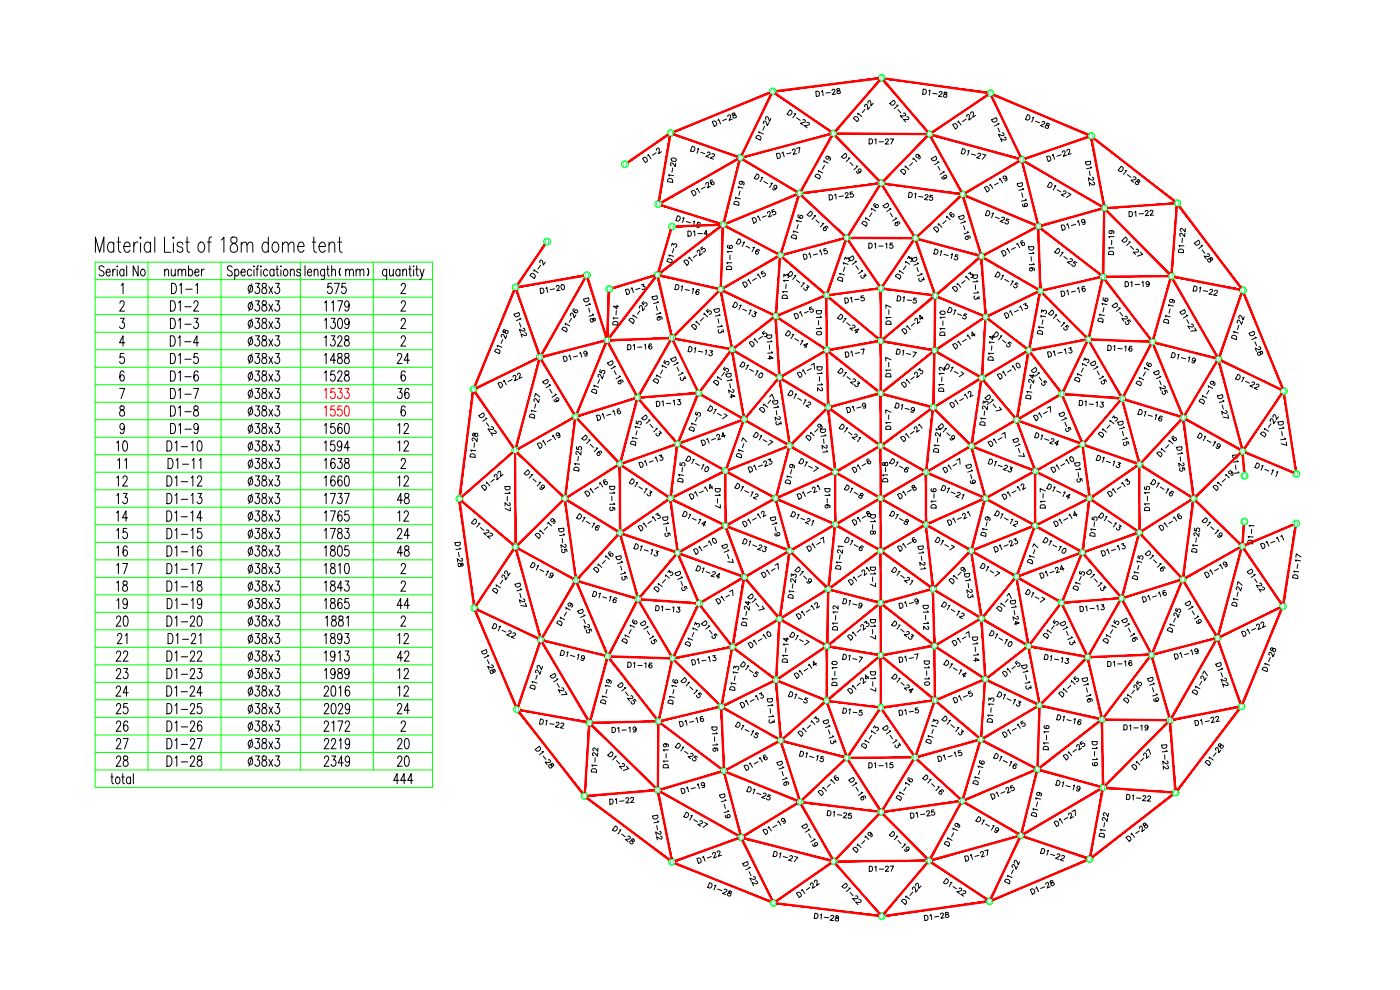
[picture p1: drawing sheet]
<svg xmlns="http://www.w3.org/2000/svg" width="420mm" height="297mm" viewBox="0 0 420 297" stroke-linecap="round" stroke-linejoin="round" font-family="sans-serif">
<defs><g id="words">
<g font-size="6.6">
<text x="50.1" y="89.3">D1-1</text>
<text x="97" y="89.3">575</text>
<text x="50.1" y="94.5">D1-2</text>
<text x="96.3" y="94.5">1179</text>
<text x="50.1" y="99.8">D1-3</text>
<text x="49.7" y="105.1">D1-4</text>
<text x="96.3" y="105.1">1328</text>
<text x="50.1" y="110.4">D1-5</text>
<text x="96.3" y="110.4">1488</text>
<text x="117.8" y="110.4">24</text>
<text x="50.1" y="115.7">D1-6</text>
<text x="33.9" y="136.5">10</text>
<text x="49" y="136.5">D1-10</text>
<text x="96" y="136.5">1594</text>
<text x="118.2" y="136.5">12</text>
<text x="49" y="141.8">D1-11</text>
<text x="33.9" y="147.1">12</text>
<text x="49" y="147.1">D1-12</text>
<text x="96.3" y="147.1">1660</text>
<text x="118.2" y="147.1">12</text>
<text x="33.9" y="152.4">13</text>
<text x="49" y="152.4">D1-13</text>
<text x="96.3" y="152.4">1737</text>
<text x="118.2" y="152.4">48</text>
<text x="39.2" y="157.7" transform="rotate(-90 39.2 157.7)">14</text>
<text x="48.7" y="157.7">D1-14</text>
<text x="123.5" y="157.7" transform="rotate(-90 123.5 157.7)">12</text>
<text x="33.9" y="163">15</text>
<text x="49" y="163">D1-15</text>
<text x="96.3" y="163">1783</text>
<text x="117.8" y="163">24</text>
<text x="33.9" y="168.3">16</text>
<text x="49" y="168.3">D1-16</text>
<text x="96.3" y="168.3">1805</text>
<text x="118.2" y="168.3">48</text>
<text x="33.5" y="189.1">20</text>
<text x="49" y="189.1">D1-20</text>
<text x="39.2" y="194.4" transform="rotate(-90 39.2 194.4)">21</text>
<text x="49" y="194.4">D1-21</text>
<text x="123.5" y="194.4" transform="rotate(-90 123.5 194.4)">12</text>
<text x="33.5" y="199.7">22</text>
<text x="49" y="199.7">D1-22</text>
<text x="96.3" y="199.7">1913</text>
<text x="118.2" y="199.7">42</text>
<text x="33.5" y="205">23</text>
<text x="49" y="205">D1-23</text>
<text x="123.5" y="205" transform="rotate(-90 123.5 205)">12</text>
<text x="33.5" y="210.3">24</text>
<text x="33.5" y="215.5">25</text>
<text x="48.7" y="210.3">D1-24</text>
<text x="49" y="215.5">D1-25</text>
<text x="96" y="210.3">2016</text>
<text x="96" y="215.5">2029</text>
<text x="117.8" y="215.5">24</text>
<text x="118.2" y="210.3">12</text>
<text x="33.5" y="231.1">28</text>
<text x="49" y="231.1">D1-28</text>
<text x="96" y="231.1">2349</text>
<text x="118.2" y="231.1">20</text>
<text x="116.8" y="236.4">444</text>
</g>
<g font-size="6.2">
<text x="48.3" y="84">number</text>
<text x="50.1" y="120.6">D1-7</text>
<text x="50.1" y="125.9">D1-8</text>
<text x="118.2" y="120.6">36</text>
<text x="50.1" y="131.2">D1-9</text>
<text x="96.3" y="131.2">1560</text>
<text x="118.2" y="131.2">12</text>
<text x="33.9" y="173.2">17</text>
<text x="49" y="173.2">D1-17</text>
<text x="96.3" y="173.2">1810</text>
<text x="33.9" y="178.5">18</text>
<text x="49" y="178.5">D1-18</text>
<text x="96.3" y="178.5">1843</text>
<text x="33.9" y="183.8">19</text>
<text x="49" y="183.8">D1-19</text>
<text x="96.3" y="183.8">1865</text>
<text x="117.8" y="183.8">44</text>
<text x="33.5" y="220.5">26</text>
<text x="49" y="220.5">D1-26</text>
<text x="96" y="220.5">2172</text>
<text x="33.5" y="225.8">27</text>
<text x="49" y="225.8">D1-27</text>
<text x="96" y="225.8">2219</text>
<text x="118.2" y="225.8">20</text>
</g>
<g font-size="6.2" fill="#f00">
<text x="96.3" y="120.6">1533</text>
<text x="96.3" y="125.9">1550</text>
</g>
<text font-size="5.7" x="38.8" y="141.8" transform="rotate(-90 38.8 141.8)">11</text>
<g font-size="5.3">
<text x="337.6" y="66.3">D1-22</text>
<text x="252.2" y="92.1">D1-5</text>
<text x="268.1" y="92.1">D1-5</text>
<text x="372.9" y="143.2" transform="rotate(-90 372.9 143.2)">D1-1</text>
<text x="206.4" y="146" transform="rotate(-90 206.4 146)">D1-5</text>
<text x="325.6" y="146" transform="rotate(-90 325.6 146)">D1-5</text>
<text x="330.2" y="162.3" transform="rotate(-90 330.2 162.3)">D1-5</text>
<text x="322.8" y="184.9">D1-13</text>
<text x="251.5" y="215.9">D1-5</text>
<text x="299.2" y="218" transform="rotate(-90 299.2 218)">D1-13</text>
</g>
<g font-size="4.9">
<text x="205.3" y="72">D1-4</text>
<text x="259.6" y="75.8">D1-15</text>
<text x="220.8" y="82.2" transform="rotate(-90 220.8 82.2)">D1-16</text>
<text x="311.5" y="82.5" transform="rotate(-90 311.5 82.5)">D1-16</text>
<text x="294.6" y="91" transform="rotate(-90 294.6 91)">D1-13</text>
<text x="186.6" y="98.8" transform="rotate(-90 186.6 98.8)">D1-4</text>
<text x="284.7" y="102" transform="rotate(-90 284.7 102)">D1-10</text>
<text x="187" y="106.2">D1-16</text>
<text x="331.3" y="106.5">D1-16</text>
<text x="232.8" y="109" transform="rotate(-90 232.8 109)">D1-14</text>
<text x="284.3" y="118.5" transform="rotate(-90 284.3 118.5)">D1-12</text>
<text x="267.4" y="145.7" transform="rotate(-90 267.4 145.7)">D1-8</text>
<text x="154.2" y="154.5" transform="rotate(-90 154.2 154.5)">D1-27</text>
<text x="185.6" y="154.5" transform="rotate(-90 185.6 154.5)">D1-15</text>
<text x="250.1" y="153.8" transform="rotate(-90 250.1 153.8)">D1-6</text>
<text x="314.7" y="153.8" transform="rotate(-90 314.7 153.8)">D1-7</text>
<text x="346.1" y="154.5" transform="rotate(-90 346.1 154.5)">D1-15</text>
<text x="377.1" y="164.4" transform="rotate(-90 377.1 164.4)">D1-1</text>
<text x="195.4" y="184.9">D1-13</text>
<text x="279.8" y="190.1" transform="rotate(-90 279.8 190.1)">D1-12</text>
<text x="187.3" y="201.8">D1-16</text>
<text x="237.4" y="200" transform="rotate(-90 237.4 200)">D1-14</text>
<text x="294.6" y="199.7" transform="rotate(-90 294.6 199.7)">D1-14</text>
<text x="331.3" y="201.1">D1-16</text>
<text x="252.2" y="207.1" transform="rotate(-90 252.2 207.1)">D1-10</text>
<text x="263.9" y="208.5" transform="rotate(-90 263.9 208.5)">D1-7</text>
<text x="182.4" y="221.2">D1-19</text>
<text x="216.3" y="226.5" transform="rotate(-90 216.3 226.5)">D1-16</text>
<text x="315.7" y="226.1" transform="rotate(-90 315.7 226.1)">D1-16</text>
<text x="180.3" y="232.8" transform="rotate(-90 180.3 232.8)">D1-22</text>
<text x="259.6" y="231.8">D1-15</text>
<text x="181.7" y="242.4">D1-22</text>
<text x="259.6" y="262.8">D1-27</text>
</g>
<g font-size="4.4">
<text x="259.6" y="44.4">D1-27</text>
<text x="335.1" y="77.6" transform="rotate(-90 335.1 77.6)">D1-19</text>
<text x="336.5" y="87.1">D1-19</text>
<text x="247.3" y="101.6" transform="rotate(-90 247.3 101.6)">D1-10</text>
<text x="268.1" y="98.4" transform="rotate(-90 268.1 98.4)">D1-7</text>
<text x="247.6" y="118.5" transform="rotate(-90 247.6 118.5)">D1-12</text>
<text x="268.1" y="114.3" transform="rotate(-90 268.1 114.3)">D1-7</text>
<text x="268.1" y="130.2" transform="rotate(-90 268.1 130.2)">D1-7</text>
<text x="217" y="153.8" transform="rotate(-90 217 153.8)">D1-7</text>
<text x="281.9" y="153.8" transform="rotate(-90 281.9 153.8)">D1-6</text>
<text x="263.5" y="161.6" transform="rotate(-90 263.5 161.6)">D1-8</text>
<text x="263.5" y="177.1" transform="rotate(-90 263.5 177.1)">D1-7</text>
<text x="252.2" y="190.1" transform="rotate(-90 252.2 190.1)">D1-12</text>
<text x="263.5" y="193" transform="rotate(-90 263.5 193)">D1-7</text>
<text x="279.8" y="206.7" transform="rotate(-90 279.8 206.7)">D1-10</text>
<text x="336.2" y="220.1">D1-19</text>
<text x="201.4" y="231.8" transform="rotate(-90 201.4 231.8)">D1-19</text>
<text x="330.2" y="231.1" transform="rotate(-90 330.2 231.1)">D1-19</text>
</g>
<g font-size="4.4" fill="#0ff">
<text x="293.9" y="97">0</text>
<text x="246.2" y="195.8">0</text>
<text x="304.4" y="252.6">0</text>
</g>
</g></defs>
<!-- layer: gFN -->
<g fill="#f00" stroke="#f00" stroke-width=".3">
<path d="M248.9 89.1l-.2 .3 15 12.1zM248.7 89.4l15 12.1-.3 .3z"/>
<path d="M247.8 89.6l.5 14.5-.1-14.5zM247.8 89.6l.5 14.5h-.4z"/>
<path d="M233.7 95.3l-.2 .3 13.9 8.8zM233.5 95.6l13.9 8.8-.2 .3z"/>
<path d="M232.6 95.9l1.4 16.3-.9-16.4zM232.6 95.9l1.4 16.3-.4 .1z"/>
<path d="M220.7 105.2l-.3 .3 12.7 7.1zM220.4 105.5l12.7 7.1-.2 .3z"/>
<path d="M219.6 105.9l3.7 18.9-3.2-19zM219.6 105.9l3.7 18.9-.4 .1z"/>
<path d="M210.6 118.3l-.2 .3 12.1 6.6zM210.4 118.6l12.1 6.6-.2 .3z"/>
<path d="M204.2 132.6l.2 .4 17.9-7zM204.4 133l17.9-7 .1 .4z"/>
<path d="M204.3 133.5l-.2 .4 12.8 6.7zM204.1 133.9l12.8 6.7-.2 .4z"/>
<path d="M202 148.9l.2 .4 14.5-7.7zM202.2 149.3l14.5-7.7 .2 .3z"/>
<path d="M202.2 149.8l-.2 .4 14.9 6.9zM202 150.2l14.9 6.9-.2 .4z"/>
<path d="M204.1 165.2l.3 .4 12.3-7.5zM204.4 165.6l12.3-7.5 .2 .3z"/>
<path d="M204.4 166l-.1 .4 18.2 6.2zM204.3 166.4l18.2 6.2-.2 .4z"/>
<path d="M210.5 180.4l.2 .3 11.7-7.2zM210.7 180.7l11.7-7.2 .2 .4z"/>
<path d="M223 174.1l-3.2 18.9 .4 .1zM223 174.1l.4 .1-3.2 18.9z"/>
<path d="M220.6 193.4l.2 .4 12.2-7.7zM220.8 193.8l12.2-7.7 .2 .3z"/>
<path d="M233.7 186.7l-.9 16.3h.3zM233.7 186.7h.4l-1 16.3z"/>
<path d="M233.6 203.3l.3 .3 13.3-9.4zM233.9 203.6l13.3-9.4 .3 .4z"/>
<path d="M248 194.9l-.1 14.3h.4zM248 194.9h.4l-.1 14.3z"/>
<path d="M248.7 209.4l.3 .4 14.4-12.7zM249 209.8l14.4-12.7 .3 .3z"/>
<path d="M264.1 197.7v13.6h.5zM264.1 197.7h.4l.1 13.6z"/>
<path d="M265 197.4l14.7 12.2 .2-.3zM265.2 197.1l14.7 12.2-14.9-11.9z"/>
<path d="M280.2 194.8l.1 14.3h.5zM280.2 194.8h.4l.2 14.3z"/>
<path d="M281.1 194.5l13.6 8.9 .3-.3zM281.4 194.1l13.6 9-13.9-8.6z"/>
<path d="M294.4 186.6l1 16.2h.4zM294.4 186.6h.4l1 16.2z"/>
<path d="M295.3 186.3l12.4 7.2 .2-.4zM295.5 185.9l12.4 7.2-12.6-6.8z"/>
<path d="M305 174.1l3.2 18.8 .5-.1zM305 174.1l.4-.1 3.3 18.8z"/>
<path d="M305.8 173.7l11.8 6.8 .2-.3zM306 173.4l11.8 6.8-12-6.5z"/>
<path d="M306.1 172.9l17.8-6.6-.1-.4zM305.9 172.5l17.9-6.6-17.7 7z"/>
<path d="M311.4 158.4l12.5 7 .1-.3zM311.6 158l12.4 7.1-12.6-6.7z"/>
<path d="M311.6 157.4l14.6-7.2-.2-.4zM311.5 157.1l14.5-7.3-14.4 7.6z"/>
<path d="M311.5 142l14.5 7.3 .2-.4zM311.7 141.6l14.5 7.3-14.7-6.9z"/>
<path d="M311.6 141l12.5-7-.2-.4zM311.5 140.7l12.4-7.1-12.3 7.4z"/>
<path d="M306 126.5l17.9 6.6 .1-.3zM306.1 126.2l17.9 6.6-18-6.3z"/>
<path d="M306.1 125.6l11.8-6.7-.2-.4zM305.9 125.3l11.8-6.8-11.6 7.1z"/>
<path d="M308.4 106.1l-2.9 18.9 3.3-18.8zM308.4 106.1l-2.9 18.9-.4-.1z"/>
<path d="M295.6 113.1l12.4-7.3-.2-.3zM295.4 112.7l12.4-7.2-12.2 7.6z"/>
<path d="M295.5 96.1l-.6 16.3 1-16.3zM295.5 96.1l-.6 16.3h-.4z"/>
<path d="M281.4 104.8l13.6-9-.2-.3zM281.2 104.4l13.6-8.9-13.4 9.3z"/>
<path d="M280.4 89.7l.3 14.4 .2-14.4zM280.4 89.7l.3 14.4h-.4z"/>
<path d="M265.2 101.8l14.8-12.3-.3-.3zM265 101.5l14.7-12.3-14.5 12.6z"/>
<path d="M264.1 87.5l.4 13.8 .1-13.8zM264.1 87.5l.4 13.8h-.4z"/>
<path d="M248.8 105.9l14.6 11.7 .2-.4zM249.1 105.5l14.5 11.7-14.8-11.3z"/>
<path d="M248 106.1l.3 15.1h.4zM248 106.1h.4l.3 15.1z"/>
<path d="M234.7 114l12.9 7.9 .2-.4zM234.9 113.6l12.9 7.9-13.1-7.5z"/>
<path d="M233.9 114.3l2.8 18.5 .3-.1zM233.9 114.3h.3l2.8 18.4z"/>
<path d="M224.1 126.5l11.9 6.9 .2-.3zM224.3 126.2l11.9 6.9-12.1-6.6z"/>
<path d="M218.7 141.1l17.4-6.8-.1-.4zM218.6 140.8l17.4-6.9-17.3 7.2z"/>
<path d="M218.5 142l13.3 7.2 .2-.4zM218.7 141.6l13.3 7.2-13.5-6.8z"/>
<path d="M218.7 157.4l13.3-7.2-.2-.4zM218.5 157.1l13.3-7.3-13.1 7.6z"/>
<path d="M218.6 158.3l17.4 6.8 .1-.4zM218.8 157.9l17.3 6.8-17.5-6.4z"/>
<path d="M224.4 172.8l11.8-6.9-.2-.3zM224.2 172.5l11.8-6.9-11.6 7.2z"/>
<path d="M236.7 166.2l-2.4 18.5 2.8-18.4zM236.7 166.2l-2.4 18.5h-.4z"/>
<path d="M234.9 185.3l12.9-7.8-.2-.4zM234.7 185l12.9-7.9-12.7 8.2z"/>
<path d="M248.3 177.8l.1 15 .4-15zM248.3 177.8l.1 15h-.4z"/>
<path d="M249.1 193.4l14.5-11.7-.2-.3zM248.8 193l14.6-11.6-14.3 12z"/>
<path d="M264.1 181.9l.4 13.7v-13.7zM264.1 181.9l.4 13.7h-.4z"/>
<path d="M265.2 181.4l-.2 .3 14.8 11.3zM265 181.7l14.8 11.3-.3 .3z"/>
<path d="M279.8 177.7l.8 15-.4-15zM279.8 177.7l.8 15h-.4z"/>
<path d="M281 177.1l-.2 .3 13 7.5zM280.8 177.4l13 7.5-.2 .3z"/>
<path d="M291.4 166.2l3.2 18.3-2.8-18.3zM291.4 166.2l3.2 18.3-.4 .1z"/>
<path d="M292.5 165.5l-.3 .4 12.1 6.4zM292.2 165.9l12.1 6.4-.2 .4z"/>
<path d="M292.4 164.6l.1 .4 17.1-7.1zM292.5 165l17.1-7.1 .2 .3z"/>
<path d="M296.7 149.8l-.2 .4 13.3 6.8zM296.5 150.2l13.3 6.8-.2 .4z"/>
<path d="M296.5 148.8l.2 .4 12.9-7.6zM296.7 149.2l12.9-7.6 .3 .4z"/>
<path d="M292.5 134l-.1 .4 17.4 6.4zM292.4 134.4l17.4 6.4-.2 .4z"/>
<path d="M292.3 133.1l.2 .4 11.6-7.2zM292.5 133.5l11.6-7.2 .2 .4z"/>
<path d="M294.3 114.4l-2.9 18.4h.5zM294.3 114.4l.4 .1-2.8 18.3z"/>
<path d="M280.8 121.6l.2 .3 12.6-8.2zM281 121.9l12.6-8.2 .2 .4z"/>
<path d="M280.2 106.2l-.4 15h.5zM280.2 106.2h.4l-.3 15z"/>
<path d="M265 117.2l.2 .4 14.3-11.9zM265.2 117.6l14.3-11.9 .3 .3z"/>
<path d="M264.1 103.3v13.7h.4zM264.1 103.3h.4v13.7z"/>
<path d="M249.2 123l14.1 10.4 .3-.4zM249.5 122.6l14.1 10.4-14.4-10z"/>
<path d="M248.4 123.3l1.9 17.3h.5zM248.4 123.3l.4-.1 2 17.4z"/>
<path d="M237.8 134.5l11.9 6.8 .2-.4zM238 134.1l11.9 6.8-12.1-6.4z"/>
<path d="M233.8 149.3l16-7.1-.2-.3zM233.6 148.9l16-7-15.8 7.4z"/>
<path d="M233.6 150.1l16.1 7 .1-.3zM233.8 149.7l16 7.1-16.2-6.7z"/>
<path d="M238 164.9l11.9-6.8-.2-.4zM237.8 164.6l11.9-6.9-11.7 7.2z"/>
<path d="M250.3 158.4l-1.4 17.4 1.9-17.4zM250.3 158.4l-1.4 17.4-.4-.1z"/>
<path d="M249.5 176.3l14.1-10.3-.3-.3zM249.3 176l14-10.3-13.8 10.6z"/>
<path d="M264.1 166.2l.4 13.7v-13.7zM264.1 166.2l.4 13.7h-.4z"/>
<path d="M265.2 165.7l-.2 .3 14.3 9.9zM265 166l14.3 9.9-.3 .4z"/>
<path d="M277.8 158.4l2.3 17.3-1.9-17.3zM277.8 158.4l2.3 17.3h-.4z"/>
<path d="M278.9 157.7l-.2 .3 12 6.5zM278.7 158l12 6.5-.2 .4z"/>
<path d="M278.7 156.8l.2 .3 15.8-7.4zM278.9 157.1l15.8-7.4 .1 .4z"/>
<path d="M278.9 141.9l-.2 .3 16.1 6.7zM278.7 142.2l16.1 6.7-.1 .4z"/>
<path d="M278.7 141l.2 .3 11.6-7.1zM278.9 141.3l11.6-7.1 .2 .3z"/>
<path d="M279.7 123.3l-1.9 17.3 .4 .1zM279.7 123.3h.4l-1.9 17.4z"/>
<path d="M265 133l.2 .4 13.9-10.7zM265.2 133.4l13.9-10.7 .2 .3z"/>
<path d="M264.1 119v13.8h.4zM264.1 119h.4v13.8z"/>
<path d="M249 88.3l.1 .3 14.2-2.2zM249.1 88.6l14.2-2.2 .1 .4z"/>
<path d="M233.7 94.3l.1 .4 13.2-5.9zM233.8 94.7l13.2-5.9 .2 .4z"/>
<path d="M220.4 104.1l.2 .3 11.2-9.1zM220.6 104.4l11.2-9.1 .3 .3z"/>
<path d="M218.9 105.5l-8.8 11.5 .3 .3zM218.9 105.5l.3 .3-8.8 11.5z"/>
<path d="M209.1 118.8l-5.6 13.4 .4 .1zM209.1 118.8l.3 .2-5.5 13.3z"/>
<path d="M203 134.2l-1.5 14.3 1.9-14.3zM203 134.2l-1.5 14.3h-.4z"/>
<path d="M201.1 150.6l1.9 14.3 .4-.1zM201.1 150.6l.4-.1 1.9 14.3z"/>
<path d="M203.6 166.9l5.5 13.3 .4-.2zM203.6 166.9l.4-.1 5.5 13.2z"/>
<path d="M210.2 182l8.8 11.4 .3-.2zM210.2 182l.3-.2 8.8 11.4z"/>
<path d="M220.5 194.9l11.5 8.7 .2-.4zM220.7 194.6l11.5 8.6-11.7-8.3z"/>
<path d="M233.7 204.6l13.4 5.5 .1-.4zM233.9 204.2l13.3 5.5-13.5-5.1z"/>
<path d="M249.1 210.6l14.2 1.8 .1-.4zM249.1 210.2l14.3 1.8-14.3-1.4z"/>
<path d="M265.4 212.4l14.2-2-.1-.3zM265.3 212l14.2-1.9-14.1 2.3z"/>
<path d="M281.6 209.9l13.2-5.5-.1-.4zM281.4 209.6l13.3-5.6-13.1 5.9z"/>
<path d="M296.6 203.4l11.3-8.8-.2-.3zM296.3 203l11.4-8.7-11.1 9.1z"/>
<path d="M317.8 181.5l-8.4 11.6 8.7-11.3zM317.8 181.5l-8.4 11.6-.3-.2z"/>
<path d="M324.2 166.6l-5 13.4 5.4-13.2zM324.2 166.6l-5 13.4-.4-.2z"/>
<path d="M326.7 150.5l-1.5 14.3 1.9-14.2zM326.7 150.5l-1.5 14.3-.4-.1z"/>
<path d="M324.8 134.4l2.3 14.1-1.9-14.2zM324.8 134.4l2.3 14.1h-.4z"/>
<path d="M318.9 119.2l5.8 13.1-5.5-13.3zM318.9 119.2l5.8 13.1-.4 .2z"/>
<path d="M309.2 106l9 11.2-8.6-11.4zM309.2 106l9 11.2-.3 .3z"/>
<path d="M296.7 95.5l-.2 .3 11.6 8.6zM296.5 95.8l11.6 8.6-.3 .2z"/>
<path d="M281.7 88.9l-.2 .4 13.5 5.2zM281.5 89.3l13.5 5.2-.2 .4z"/>
<path d="M265.4 86.4l-.1 .4 14.4 1.6zM265.3 86.8l14.4 1.6-.1 .4z"/>
<path d="M249.2 105.1l14.1-2.4v-.5zM249.1 104.7l14.2-2.5-14.1 2.9z"/>
<path d="M234.7 112.6l.2 .3 12.3-7.5zM234.9 112.9l12.3-7.5 .2 .3z"/>
<path d="M233.1 113.9l-9.3 11 .3 .3zM233.1 113.9l.3 .3-9.3 11z"/>
<path d="M222.8 126.7l-4.9 13.6 .3 .1zM222.8 126.7l.4 .2-5 13.5z"/>
<path d="M217.5 142.3v14.4h.4zM217.5 142.3h.4v14.4z"/>
<path d="M217.9 158.8l4.9 13.5 .4-.2zM217.9 158.8l.4-.2 4.9 13.5z"/>
<path d="M223.9 174.1l9.2 10.9 .4-.2zM223.9 174.1l.3-.3 9.3 11z"/>
<path d="M234.8 186.4l12.4 7.1 .2-.3zM235 186l12.4 7.2-12.6-6.8z"/>
<path d="M249.1 194.2l14.2 2.5v-.4zM249.2 193.8l14.1 2.5-14.2-2.1z"/>
<path d="M265.4 196.6l14.1-2.5-.1-.4zM265.3 196.3l14.1-2.6-14 2.9z"/>
<path d="M281.4 193.4l12.4-7.2-.2-.3zM281.2 193.1l12.4-7.2-12.2 7.5z"/>
<path d="M304.2 173.7l-8.8 11.2 9.1-11zM304.2 173.7l-8.8 11.2-.4-.2z"/>
<path d="M310.1 158.6l-4.5 13.5 4.9-13.4zM310.1 158.6l-4.5 13.5-.4-.1z"/>
<path d="M310.4 142.4l.4 14.3 .1-14.3zM310.4 142.4l.4 14.3h-.4z"/>
<path d="M305.2 127l5.3 13.3-4.9-13.4zM305.2 127l5.3 13.3-.4 .2z"/>
<path d="M295.4 114l-.3 .3 9.5 10.8zM295.1 114.3l9.5 10.8-.3 .2z"/>
<path d="M281.4 105.5l-.2 .4 12.6 6.8zM281.2 105.9l12.6 6.8-.2 .4z"/>
<path d="M265.4 102.2l-.1 .5 14.2 2.1zM265.3 102.7l14.2 2.1-.1 .4z"/>
<path d="M249.6 122.1l13.8-3.6-.2-.4zM249.5 121.8l13.7-3.7-13.6 4z"/>
<path d="M237.6 132.9l.2 .3 9.9-10.4zM247.7 122.8l.3 .3-10.2 10.1z"/>
<path d="M236.5 134.7l-3.7 13.8 .4 .1zM236.5 134.7l.4 .1-3.7 13.8z"/>
<path d="M232.8 150.5l3.8 13.8 .4-.1zM232.8 150.5h.4l3.8 13.7z"/>
<path d="M237.6 166.1l10.1 10.1 .3-.3zM237.6 166.1l.3-.2 10.1 10z"/>
<path d="M249.5 177.2l13.7 3.7 .2-.4zM249.6 176.8l13.8 3.7-13.9-3.3z"/>
<path d="M265.3 180.9l13.8-3.7-.2-.4zM265.2 180.5l13.7-3.7-13.6 4.1z"/>
<path d="M290.6 165.8l-9.7 10.3 10-10zM290.6 165.8l-9.7 10.3-.3-.2z"/>
<path d="M295.2 150.5l-3.3 13.8 3.7-13.8zM295.2 150.5l-3.3 13.8-.4-.1z"/>
<path d="M291.6 134.8l4 13.7-3.7-13.8zM291.6 134.8l4 13.7-.4 .1z"/>
<path d="M280.9 122.9l-.3 .2 10.3 9.8zM280.6 123.1l10.3 9.8-.3 .3z"/>
<path d="M265.3 118.1l-.1 .4 13.9 3.3zM265.2 118.5l13.9 3.3-.1 .4z"/>
<path d="M251.6 141.3l11.9-6.8-.2-.4zM251.4 140.9l11.9-6.8-11.7 7.2z"/>
<path d="M250.5 142.7v13.6h.3zM250.5 142.7h.3v13.6z"/>
<path d="M251.4 158.1l11.9 6.8 .2-.4zM251.6 157.7l11.9 6.8-12.1-6.4z"/>
<path d="M265.3 164.9l11.8-6.8-.2-.4zM265.1 164.5l11.8-6.8-11.6 7.2z"/>
<path d="M277.7 142.7l.4 13.6v-13.6zM277.7 142.7l.4 13.6h-.4z"/>
<path d="M265.3 134.1l-.2 .4 12 6.5zM265.1 134.5l12 6.5-.2 .3z"/>
<path d="M251.4 142.3l11.9 6.9 .2-.4zM251.6 142l11.9 6.8-12.1-6.5z"/>
<path d="M251.6 157.1l11.9-6.9-.2-.3zM251.4 156.7l11.9-6.8-11.7 7.2z"/>
<path d="M264.1 150.5l.4 13.7v-13.7zM264.1 150.5l.4 13.7h-.4z"/>
<path d="M265.3 149.9l-.2 .3 12 6.5zM265.1 150.2l12 6.5-.2 .3z"/>
<path d="M265.1 148.8l.2 .4 11.6-7.2zM265.3 149.2l11.6-7.2 .2 .3z"/>
<path d="M264.1 134.8v13.7h.4zM264.1 134.8h.4v13.7z"/>
<path d="M255.2 227.6l18.4-.1v-.4zM255.2 227.2l18.4-.1-18.4 .5z"/>
<path d="M275.6 227.2l17.8-4.9-.1-.3zM275.6 226.8l17.7-4.8-17.7 5.2z"/>
<path d="M295.3 221.6l15.9-9.3-.2-.3zM295.1 221.2l15.9-9.2-15.7 9.6z"/>
<path d="M325.6 197.7l-12.7 13.3 13-13zM325.6 197.7l-12.7 13.3-.3-.3z"/>
<path d="M335.9 180.3l-8.8 16.1 9.2-15.9zM335.9 180.3l-8.8 16.1-.4-.2z"/>
<path d="M341.5 160.7l-4.4 17.9 4.8-17.8zM341.5 160.7l-4.4 17.9-.4-.2z"/>
<path d="M341.8 140.4l.3 18.4 .1-18.4zM341.8 140.4l.3 18.4h-.4z"/>
<path d="M336.8 120.6l5.1 17.7-4.7-17.8zM336.8 120.6l5.1 17.7-.4 .1z"/>
<path d="M327 102.8l9.4 15.8-9.1-16zM327 102.8l9.4 15.8-.3 .2z"/>
<path d="M313.1 87.8l-.3 .3 13.2 12.9zM312.8 88.1l13.2 12.9-.3 .2z"/>
<path d="M295.5 77.2l-.2 .4 16.1 9zM295.3 77.6l16.1 9-.2 .3z"/>
<path d="M275.7 71.5l-.1 .4 18 4.5zM275.6 71.9l18 4.5-.1 .4z"/>
<path d="M255.1 71.2v.4l18.6-.4zM255.1 71.6l18.6-.4v.5z"/>
<path d="M235.1 76.2l.1 .3 17.8-5.1zM235.2 76.5l17.8-5.1 .2 .4z"/>
<path d="M217.1 86.2l.2 .3 15.9-9.6zM217.3 86.5l15.9-9.6 .2 .4z"/>
<path d="M202.2 100.5l.3 .3 12.9-13.4zM215.4 87.4l.3 .3-13.2 13.1z"/>
<path d="M201 102.2l-9.3 16.1 .3 .2zM201 102.2l.3 .2-9.3 16.1z"/>
<path d="M190.9 120.2l-4.8 18 .4 .1zM190.9 120.2l.4 .2-4.8 17.9z"/>
<path d="M185.8 140.3l.5 18.5-.1-18.5zM185.8 140.3l.5 18.5h-.4z"/>
<path d="M186.2 160.9l4.8 17.9 .4-.1zM186.2 160.9l.3-.1 4.9 17.9z"/>
<path d="M191.8 180.8l9.4 16 .3-.2zM191.8 180.8l.4-.2 9.3 16z"/>
<path d="M202.5 198.4l13.1 13.1 .3-.3zM202.7 198.1l13.2 13.1-13.4-12.8z"/>
<path d="M217.3 212.7l16 9.1 .2-.3zM217.5 212.3l16 9.2-16.2-8.8z"/>
<path d="M235.3 222.6l17.8 4.7 .1-.4zM235.3 222.3l17.9 4.6-17.9-4.3z"/>
<path d="M187 139.7l-.3 .3 13.8 8.8zM186.7 140l13.8 8.8-.3 .3z"/>
<path d="M186.8 159.1l.2 .4 13.2-9.6zM187 159.5l13.2-9.6 .3 .4z"/>
<path d="M187.1 160l-.1 .4 15.5 5zM187 160.4l15.5 5-.2 .3z"/>
<path d="M202.5 166.5l-10.5 12.4 .3 .2zM202.5 166.5l.4 .3-10.6 12.3z"/>
<path d="M192.5 179.6v.4l16.2 .8zM192.5 180l16.2 .8v.4z"/>
<path d="M209.1 181.9l-7 14.7 .4 .1zM209.1 181.9l.4 .2-7 14.6z"/>
<path d="M202.8 197.1l.1 .5 15.9-3.5zM202.9 197.6l15.9-3.5v.4z"/>
<path d="M219.4 195.1l-2.9 15.9h.3zM219.4 195.1h.4l-3 15.9z"/>
<path d="M217.3 211.4l.2 .4 14.4-7.5zM217.5 211.8l14.4-7.5 .1 .4z"/>
<path d="M232.8 205.1l1.2 16.1 .5-.1zM232.8 205.1l.4-.1 1.3 16.1z"/>
<path d="M235 221.4l.2 .3 12-10.9zM235.2 221.7l12-10.9 .3 .3z"/>
<path d="M248.2 211.3l5.4 15.2 .4-.1zM248.2 211.3l.4-.1 5.4 15.2z"/>
<path d="M263.6 213.1l-9 13.3 .3 .3zM263.6 213.1l.4 .2-9.1 13.4z"/>
<path d="M264.8 213.3l9.1 13.2 .3-.2zM264.8 213.3l.3-.2 9.1 13.2z"/>
<path d="M280 211l-5.2 15.2 .3 .2zM280 211l.4 .2-5.3 15.2z"/>
<path d="M281.2 210.9l12.2 10.5 .3-.3zM281.5 210.6l12.2 10.5-12.5-10.2z"/>
<path d="M295.4 204.8l-1.2 16.1h.4zM295.4 204.8l.4 .1-1.2 16z"/>
<path d="M296.5 204.4l14.5 7 .2-.4zM296.7 204l14.5 7-14.7-6.6z"/>
<path d="M308.6 194.9l3 15.8 .4-.1zM308.6 194.9l.4-.1 3 15.8z"/>
<path d="M309.6 194.2l15.8 3v-.4zM309.7 193.8l15.7 3-15.8-2.6z"/>
<path d="M318.8 181.9l7 14.4 .4-.2zM318.8 181.9l.4-.2 7 14.4z"/>
<path d="M319.6 181l16-1.3v-.3zM319.6 180.6l16-1.2-16 1.6z"/>
<path d="M325.3 166.7l10.5 12.1 .3-.2zM325.3 166.7l.3-.3 10.5 12.2z"/>
<path d="M325.9 165.6l15.1-5.3-.1-.4zM325.7 165.2l15.2-5.3-15 5.7z"/>
<path d="M327.7 150.3l13.3 9 .2-.3zM328 149.9l13.2 9.1-13.5-8.7z"/>
<path d="M328 149.1l13.2-9-.2-.4zM327.7 148.8l13.3-9.1-13 9.4z"/>
<path d="M325.8 133.9l15.1 5.3 .2-.4zM325.9 133.5l15.2 5.3-15.3-4.9z"/>
<path d="M335.9 120.2l-10.2 12.5 10.5-12.2zM335.9 120.2l-10.2 12.5-.3-.3z"/>
<path d="M319.7 118.4l16 1.3 .1-.4zM319.7 118l16.1 1.3-16.1-.9z"/>
<path d="M326 102.7l-6.7 14.6 7.1-14.5zM326 102.7l-6.7 14.6-.3-.2z"/>
<path d="M309.8 105.2l15.8-3v-.4zM309.7 104.7l15.9-2.9-15.8 3.4z"/>
<path d="M311.8 88.2l-2.6 15.9 3-15.8zM311.8 88.2l-2.6 15.9h-.4z"/>
<path d="M296.8 94.8l14.6-6.9-.2-.4zM296.6 94.4l14.6-6.9-14.4 7.3z"/>
<path d="M294.4 77.9l1.5 16.1-1.1-16.1zM294.4 77.9l1.5 16.1-.4 .1z"/>
<path d="M281.6 88.2l12.2-10.5-.2-.3zM281.3 87.9l12.3-10.5-12 10.8z"/>
<path d="M274.8 72.5l5.7 15.2-5.3-15.4zM274.8 72.5l5.7 15.2-.4 .1z"/>
<path d="M273.9 72.2l-8.8 13.6 9.1-13.4zM273.9 72.2l-8.8 13.6-.3-.2z"/>
<path d="M254.5 72.3l9.5 13.3-9.1-13.5zM254.5 72.3l9.5 13.3-.4 .2z"/>
<path d="M253.5 72.3l-4.9 15.4 5.4-15.3zM253.5 72.3l-4.9 15.4-.4-.2z"/>
<path d="M235.1 77.1l-.3 .3 12.6 10.4zM234.8 77.4l12.6 10.4-.3 .3z"/>
<path d="M233.9 77.6l-.8 16.3 1.2-16.3zM233.9 77.6l-.8 16.3-.5-.1z"/>
<path d="M217.3 87.1l-.2 .4 14.9 6.7zM217.1 87.5l14.9 6.7-.2 .4z"/>
<path d="M216.3 87.9l3.4 15.9-3-16zM216.3 87.9l3.4 15.9-.4 .1z"/>
<path d="M202.7 101.4l-.1 .4 16.1 2.7zM202.6 101.8l16.1 2.7-.1 .4z"/>
<path d="M201.9 102.4l7.5 14.5-7.1-14.6zM201.9 102.4l7.5 14.5-.4 .2z"/>
<path d="M192.3 119l.1 .4 16.2-1.6zM192.4 119.4l16.2-1.6v.4z"/>
<path d="M192.2 119.9l-.3 .3 10.9 12.1zM191.9 120.2l10.9 12.1-.3 .2z"/>
<path d="M186.9 138.7l.1 .4 15.3-5.7zM187 139.1l15.3-5.7 .1 .3z"/>
<path d="M241.1 240.9l22.3 2.8 .1-.4zM241.1 240.5l22.4 2.8-22.4-2.4z"/>
<path d="M265.5 243.7l22.3-3-.1-.5zM265.4 243.3l22.3-3.1-22.2 3.5z"/>
<path d="M289.8 240.1l20.7-8.7-.2-.4zM289.6 239.7l20.7-8.7-20.5 9.1z"/>
<path d="M312.3 230.4l17.7-13.7-.2-.4zM312 230l17.8-13.7-17.5 14.1z"/>
<path d="M344.8 197.1l-13.3 18.1 13.6-17.8zM344.8 197.1l-13.3 18.1-.3-.3z"/>
<path d="M354.4 174.7l-8.2 20.9 8.6-20.7zM354.4 174.7l-8.2 20.9-.4-.2z"/>
<path d="M357.9 150.6l-2.6 22.2 3-22.2zM357.9 150.6l-2.6 22.2h-.4z"/>
<path d="M355 126.3l3.3 22.2-2.9-22.2zM355 126.3l3.3 22.2-.4 .1z"/>
<path d="M346 103.6l8.9 20.7-8.5-20.8zM346 103.6l8.9 20.7-.4 .1z"/>
<path d="M331.4 83.9l14 17.7-13.6-17.9zM331.4 83.9l14 17.7-.3 .3z"/>
<path d="M312.5 68.4l-.2 .3 18 13.6zM312.3 68.7l18 13.6-.2 .3z"/>
<path d="M289.9 58.5l-.2 .4 21 8.5zM289.7 58.9l21 8.5-.1 .3z"/>
<path d="M265.5 54.9l-.1 .4 22.5 2.7zM265.4 55.3l22.5 2.7-.1 .4z"/>
<path d="M240.9 57.7l.1 .4 22.4-3.2zM241 58.1l22.4-3.2 .1 .4z"/>
<path d="M217.9 66.8l.1 .4 20.9-8.9zM218 67.2l20.9-8.9 .2 .3z"/>
<path d="M198 81.7l.3 .3 17.8-14.1zM198.3 82l17.8-14.1 .2 .3z"/>
<path d="M196.5 83.1l-13.9 18.1 .4 .2zM196.5 83.1l.4 .3-13.9 18z"/>
<path d="M181.6 103l-8.3 21.2 8.7-21.1zM181.6 103l-8.3 21.2-.4-.2z"/>
<path d="M172.4 126l-2.5 22.6 2.9-22.5zM172.4 126l-2.5 22.6-.4-.1z"/>
<path d="M169.5 150.6l3 22.5h.4zM169.5 150.6h.4l3 22.5z"/>
<path d="M173.1 175.2l8.7 20.9 .4-.2zM173.1 175.2l.4-.2 8.7 20.9z"/>
<path d="M182.9 197.9l13.9 17.9 .3-.3zM182.9 197.9l.3-.3 13.9 17.9z"/>
<path d="M198.3 217.2l18 13.7 .2-.4zM198.5 216.9l18 13.6-18.2-13.3z"/>
<path d="M218.1 231.9l20.9 8.5 .2-.4zM218.3 231.5l20.9 8.5-21.1-8.1z"/>
<path d="M170.5 149.9l-.2 .4 15 8.9zM170.3 150.3l15 8.9-.2 .3z"/>
<path d="M185.2 160.5l-11.8 12.7 .3 .3zM185.2 160.5l.3 .3-11.8 12.7z"/>
<path d="M173.9 174.2l-.1 .4 16.8 4.7zM173.8 174.6l16.8 4.7-.2 .4z"/>
<path d="M190.8 180.6l-8.1 15.4 .4 .1zM190.8 180.6l.4 .2-8.1 15.3z"/>
<path d="M183.5 196.8l-.1 .4 17.4 .1zM183.4 197.2l17.4 .1v.4z"/>
<path d="M201.4 198.5l-3.8 16.9 .4 .1zM201.4 198.5l.4 .1-3.8 16.9z"/>
<path d="M198.6 216v.4l16.8-4.4zM198.6 216.4l16.8-4.4 .1 .4z"/>
<path d="M216.3 213l.7 17.3h.4zM216.3 213h.4l.7 17.3z"/>
<path d="M218.1 230.7l.1 .3 15.1-8.5zM218.2 231l15.1-8.5 .2 .3z"/>
<path d="M234.4 223.2l5.2 16.5 .4-.1zM234.4 223.2l.4-.1 5.2 16.5z"/>
<path d="M240.7 239.7l.2 .3 12.4-12.1zM240.9 240l12.4-12.1 .2 .3z"/>
<path d="M254.5 228.3l9.2 14.6 .4-.2zM254.5 228.3l.4-.2 9.2 14.6z"/>
<path d="M273.9 228l-9.1 14.7 .3 .2zM273.9 228l.3 .3-9.1 14.6z"/>
<path d="M275.2 228.1l12.7 11.7 .2-.3zM275.2 228.1l.3-.3 12.6 11.7z"/>
<path d="M293.8 222.8l-4.9 16.5 .3 .1zM293.8 222.8l.4 .1-5 16.5z"/>
<path d="M295.2 222.5l15.2 8 .1-.3zM295.3 222.2l15.2 8-15.3-7.7z"/>
<path d="M311.8 212.6l-.6 17.2h.4zM311.8 212.6h.4l-.6 17.2z"/>
<path d="M312.9 212l16.8 3.9v-.5zM313 211.6l16.7 3.8-16.8-3.4z"/>
<path d="M326.4 198.2l3.9 16.7 .4-.1zM326.4 198.2l.4-.1 3.9 16.7z"/>
<path d="M327.5 197.3l17.1-.6v-.4zM327.4 196.9l17.2-.6-17.1 1z"/>
<path d="M336.9 180.5l8 15.1 .4-.1zM336.9 180.5l.4-.2 8 15.2z"/>
<path d="M337.7 179.4l16.3-5.1-.1-.4zM337.5 179l16.4-5.1-16.2 5.5z"/>
<path d="M342.4 160.7l11.7 12.5 .3-.3zM342.7 160.4l11.7 12.5-12-12.2z"/>
<path d="M342.9 159.4l14.5-9.1-.2-.4zM342.7 159l14.5-9.1-14.3 9.5z"/>
<path d="M342.7 140.1l14.5 9.1 .2-.3zM343 139.7l14.4 9.2-14.7-8.8z"/>
<path d="M354.3 125.9l-11.5 12.8 11.8-12.5zM354.3 125.9l-11.5 12.8-.3-.2z"/>
<path d="M337.7 120.1l16.3 5.1 .2-.4zM337.8 119.7l16.4 5.1-16.5-4.7z"/>
<path d="M345.2 103.4l-7.8 15.4 8.1-15.2zM345.2 103.4l-7.8 15.4-.3-.2z"/>
<path d="M327.6 102.1l17.2 .6v-.3zM327.6 101.6l17.2 .8-17.2-.3z"/>
<path d="M330.6 84l-3.6 16.9 4-16.8zM330.6 84l-3.6 16.9-.3-.1z"/>
<path d="M313.2 87.2l16.8-3.8v-.3zM313.2 86.8l16.8-3.7-16.8 4.1z"/>
<path d="M311.4 69l1 17.2-.6-17.3zM311.4 69l1 17.2h-.4z"/>
<path d="M295.5 76.6l15.3-8-.2-.4zM295.3 76.2l15.3-8-15.1 8.4z"/>
<path d="M289 59.4l5.4 16.5-5-16.6zM289 59.4l5.4 16.5-.4 .1z"/>
<path d="M275.6 70.9l12.7-11.7-.3-.3zM275.3 70.6l12.7-11.7-12.4 12z"/>
<path d="M264.8 55.9l9.5 14.6-9.2-14.8zM264.8 55.9l9.5 14.6-.3 .2z"/>
<path d="M263.8 55.7l-9 14.9 9.3-14.7zM263.8 55.7l-9 14.9-.3-.2z"/>
<path d="M240.8 58.6l-.3 .3 13 11.6zM240.5 58.9l13 11.6-.3 .3z"/>
<path d="M239.4 59l-4.7 16.7 5.1-16.6zM239.4 59l-4.7 16.7-.4-.1z"/>
<path d="M218 67.7l-.2 .4 15.6 7.8zM217.8 68.1l15.6 7.8-.2 .4z"/>
<path d="M216.8 68.5l-.3 17.4 .7-17.4zM216.8 68.5l-.3 17.4-.4-.1z"/>
<path d="M198.3 82.5v.4l17 3.5zM198.3 82.9l17 3.5-.1 .4z"/>
<path d="M197.3 83.5l4.3 16.9-3.8-17zM197.3 83.5l4.3 16.9-.4 .1z"/>
<path d="M183.2 101.9v.4l17.4-1zM183.2 102.3l17.4-1v.4z"/>
<path d="M182.5 103.1l8.5 15.2-8.1-15.4zM182.5 103.1l8.5 15.2-.3 .2z"/>
<path d="M173.6 124.5l.2 .4 16.5-5.5zM173.8 124.9l16.5-5.5 .1 .4z"/>
<path d="M173.5 125.6l-.3 .3 12.3 12.4zM173.2 125.9l12.3 12.4-.3 .3z"/>
<path d="M170.3 148.9l.2 .3 14.6-9.6zM170.5 149.2l14.6-9.6 .2 .4z"/>
<path d="M251.2 258.2v.5l26.6-.6zM251.2 258.7l26.6-.6v.3z"/>
<path d="M279.8 257.8v.4l25.5-7.4zM279.8 258.2l25.5-7.4 .1 .4z"/>
<path d="M307.1 250l.3 .4 22.6-13.8zM307.4 250.4l22.6-13.8 .3 .4z"/>
<path d="M350.3 216.7l-18.7 18.8 .3 .2zM350.3 216.7l.3 .3-18.7 18.7z"/>
<path d="M364.7 192.2l-13.2 22.9 .3 .2zM364.7 192.2l.4 .2-13.3 22.9z"/>
<path d="M372.3 164.8l-6.9 25.6 .5 .1zM372.3 164.8l.4 .1-6.8 25.6z"/>
<path d="M365.7 108.8l6.8 25.6 .3-.1zM365.7 108.8l.4-.1 6.7 25.6z"/>
<path d="M351.8 83.9l13.2 23 .3-.2zM351.8 83.9l.4-.2 13.1 23z"/>
<path d="M332 63.3l18.7 19 .3-.3zM332 63.3l.3-.3 18.7 19z"/>
<path d="M307.4 48.6l23 13.5 .2-.3zM307.7 48.3l22.9 13.5-23.2-13.2z"/>
<path d="M279.8 40.7l25.8 7.1 .1-.4zM280 40.3l25.7 7.1-25.9-6.7z"/>
<path d="M251.1 40.3l26.8 .1v-.4zM251.1 39.8l26.8 .2-26.8 .3z"/>
<path d="M223.2 47.3l25.9-6.8v-.4zM223.1 46.9l26-6.8-25.9 7.2z"/>
<path d="M198.5 61l22.9-13-.2-.3zM198.3 60.6l22.9-12.9-22.7 13.3z"/>
<path d="M175.4 83.4l-12.7 23 13.1-22.8zM175.4 83.4l-12.7 23-.3-.2z"/>
<path d="M161.6 108.1l-6.6 26.1 7-26zM161.6 108.1l-6.6 26.1-.3-.1z"/>
<path d="M154.4 136.2l.5 26.9-.1-26.9zM154.4 136.2l.5 26.9h-.4z"/>
<path d="M154.8 165.1l7.1 26 .3-.2zM154.8 165.1l.4-.1 7 25.9z"/>
<path d="M162.7 193l13.9 22.9-13.6-23.2zM162.7 193l13.9 22.9-.4 .2z"/>
<path d="M177.8 217.4l-.3 .3 19.3 18.5zM177.5 217.7l19.3 18.5-.2 .3z"/>
<path d="M198.4 237.4l-.2 .3 23.4 12.9zM198.2 237.7l23.4 12.9-.2 .3z"/>
<path d="M223.4 251.3v.4l25.8 6.3zM223.4 251.7l25.8 6.3-.1 .4z"/>
<path d="M265.6 274.6l.1 .4 30.2-4.7zM265.7 275l30.2-4.7 .1 .5z"/>
<path d="M297.8 269.8l.2 .4 28-12.2zM298 270.2l28-12.2 .2 .4z"/>
<path d="M327.7 257l.2 .3 23.9-19zM327.9 257.3l23.9-19 .3 .3z"/>
<path d="M371.7 212.7l-18.5 24.2 .3 .3zM371.7 212.7l.4 .2-18.6 24.3z"/>
<path d="M384.4 182.8l-11.7 28.1 .4 .2zM384.4 182.8l.4 .2-11.7 28.1z"/>
<path d="M388.6 158.1l-3.6 22.8h.4zM388.6 158.1l.4 .1-3.6 22.7z"/>
<path d="M385.2 118.4l3.5 22.8h.4zM385.2 118.4l.4-.1 3.5 22.9z"/>
<path d="M373.1 88.1l11.6 28.4 .3-.2zM373.1 88.1l.4-.1 11.5 28.3z"/>
<path d="M353.7 61.9l18.5 24.5 .3-.3zM353.7 61.9l.3-.2 18.5 24.4z"/>
<path d="M328.1 41.6l24.3 18.9 .2-.3zM328.4 41.3l24.2 18.9-24.5-18.6z"/>
<path d="M298.1 28.6l28.3 12 .2-.3zM298.3 28.2l28.3 12.1-28.5-11.7z"/>
<path d="M265.6 23.7l30.6 4.4v-.5zM265.7 23.4l30.5 4.2-30.6-3.9z"/>
<path d="M232.9 27.6l30.7-3.9v-.4zM232.8 27.1l30.8-3.8-30.7 4.3z"/>
<path d="M202.3 39.8l28.7-11.7-.1-.4zM202.2 39.4l28.7-11.7-28.6 12.1z"/>
<path d="M188.5 48.9l12-8.2-.2-.4zM188.2 48.6l12.1-8.3-11.8 8.6z"/>
<path d="M163.4 73.2l-8.3 12.1 .4 .2zM163.4 73.2l.4 .2-8.3 12.1z"/>
<path d="M154.1 87.1l-11.5 28.9 11.9-28.8zM154.1 87.1l-11.5 28.9-.3-.2z"/>
<path d="M141.7 117.8l-3.5 30.9 3.9-30.8zM141.7 117.8l-3.5 30.9-.4-.1z"/>
<path d="M137.8 150.7l4.2 30.7h.4zM137.8 150.7h.4l4.2 30.7z"/>
<path d="M142.6 183.5l12 28.5 .4-.2zM142.6 183.5l.3-.2 12.1 28.5z"/>
<path d="M155.6 213.8l19.4 24.1-19-24.4zM155.6 213.8l19.4 24.1-.4 .3z"/>
<path d="M176.4 239.3l-.3 .3 24.9 18.3zM176.1 239.6l24.9 18.3-.2 .3z"/>
<path d="M202.7 258.8l-.1 .4 28.6 11.1zM202.6 259.2l28.6 11.1-.1 .4z"/>
<path d="M233.1 270.8v.4l30.5 3.4zM233.1 271.2l30.5 3.4v.4z"/>
<path d="M138.5 150.5l15.3 13.1 .3-.3zM138.7 150.2l15.4 13.1-15.6-12.8z"/>
<path d="M155.3 163.2l.3 .3 13.1-13.3zM168.7 150.2l.2 .3-13.3 13z"/>
<path d="M155.5 135.7l-.3 .3 13.7 12.7zM155.2 136l13.7 12.7-.2 .3z"/>
<path d="M138.7 149.1l15.2-13.1-.2-.3zM138.5 148.8l15.2-13.1-15 13.4z"/>
<path d="M153.9 164.8l-10.8 16.9 11.2-16.6zM153.9 164.8l-10.8 16.9-.4-.2z"/>
<path d="M143.1 183l18.2 8.7 .2-.4zM143.4 182.7l18.1 8.6-18.4-8.3z"/>
<path d="M172.1 174.9l-9.4 16.1 .3 .2zM172.1 174.9l.4 .2-9.5 16.1z"/>
<path d="M155.5 164.8l16.3 9 .3-.3zM155.7 164.4l16.4 9.1-16.6-8.7z"/>
<path d="M163.4 192l-.1 .4 18.2 4.1zM163.3 192.4l18.2 4.1-.1 .4z"/>
<path d="M182 197.9l-5 17.9 .4 .1zM182 197.9l.3 .1-4.9 17.9z"/>
<path d="M177.9 216.6v.4l18.7-.7zM177.9 217l18.7-.7v.4z"/>
<path d="M197.4 217.5l-.2 18.6h.4zM197.4 217.5h.4l-.2 18.6z"/>
<path d="M198.3 236.6l.2 .4 17.7-5.6zM198.5 237l17.7-5.6 .1 .4z"/>
<path d="M217.3 232.4l4.7 17.9 .3-.1zM217.3 232.4l.4-.1 4.6 17.9z"/>
<path d="M223.2 250.5l.2 .4 15.7-9.9zM223.4 250.9l15.7-9.9 .2 .3z"/>
<path d="M240.4 241.6l9.1 16.1 .4-.2zM240.4 241.6l.4-.2 9.1 16.1z"/>
<path d="M263.6 244.2l-12.8 13.4 .3 .3zM263.6 244.2l.3 .3-12.8 13.4z"/>
<path d="M265 244.5l12.9 13.2 .3-.3zM265 244.5l.3-.3 12.9 13.2z"/>
<path d="M288.1 241.1l-9 16.2 .4 .2zM288.1 241.1l.3 .2-8.9 16.2z"/>
<path d="M289.5 241l15.9 9.4 .2-.4zM289.7 240.7l15.9 9.3-16.1-9z"/>
<path d="M310.9 231.8l-4.5 17.8 .4 .2zM310.9 231.8l.4 .1-4.5 17.9z"/>
<path d="M312.3 231.3l17.7 4.9 .1-.4zM312.4 230.9l17.7 4.9-17.8-4.5z"/>
<path d="M330.5 216.9l.3 18.4h.4zM330.5 216.9h.4l.3 18.4z"/>
<path d="M331.7 216.1l18.4 .2v-.4zM331.7 215.7l18.4 .2-18.4 .2z"/>
<path d="M345.7 197.5l5 17.7 .3-.1zM345.7 197.5l.3-.1 5 17.7z"/>
<path d="M346.6 196.4l17.9-4.5-.2-.4zM346.5 196l17.8-4.5-17.7 4.9z"/>
<path d="M355.3 174.8l9.4 15.8 .4-.2zM355.3 174.8l.4-.2 9.4 15.8z"/>
<path d="M356 173.5l16-9-.2-.3zM355.7 173.1l16.1-8.9-15.8 9.3z"/>
<path d="M358.8 150.5l13.1 12.8 .3-.3zM358.8 150.5l.3-.3 13.1 12.8z"/>
<path d="M372 135.9l-12.9 13.1 13.2-12.8zM358.8 148.7l13.2-12.8-12.9 13.1z"/>
<path d="M355.9 126l16 9 .2-.3zM356.1 125.6l16 9.1-16.2-8.7z"/>
<path d="M365 108.5l-9.2 16 9.5-15.8zM365 108.5l-9.2 16-.4-.2z"/>
<path d="M346.8 103l17.8 4.7 .1-.4zM346.9 102.7l17.8 4.6-17.9-4.3z"/>
<path d="M351 83.8l-4.7 17.9 5.1-17.8zM351 83.8l-4.7 17.9-.4-.1z"/>
<path d="M332 83.2l18.5-.1v-.4zM332 82.8l18.5-.1-18.5 .5z"/>
<path d="M331.2 63.5v18.5l.4-18.5zM331.2 63.5v18.5h-.4z"/>
<path d="M312.6 67.9l17.9-5-.1-.4zM312.5 67.4l17.9-4.9-17.8 5.4z"/>
<path d="M306.7 48.9l4.8 18-4.4-18zM306.7 48.9l4.8 18-.3 .1z"/>
<path d="M289.9 58l16-9.4-.2-.3zM289.7 57.7l16-9.4-15.8 9.7z"/>
<path d="M279.2 41.2l9.4 16.2-9-16.4zM279.2 41.2l9.4 16.2-.4 .1z"/>
<path d="M278.1 40.8l-12.8 13.6 13.1-13.3zM278.1 40.8l-12.8 13.6-.3-.3z"/>
<path d="M250.7 40.9l13.2 13.2-12.9-13.5zM250.7 40.9l13.2 13.2-.3 .3z"/>
<path d="M249.4 40.8l-8.8 16.5 9.2-16.3zM249.4 40.8l-8.8 16.5-.3-.2z"/>
<path d="M223.2 47.7l-.3 .3 16.3 9.4zM222.9 48l16.3 9.4-.3 .3z"/>
<path d="M221.7 48.3l-4.6 18.1 .4 .1zM221.7 48.3l.4 .1-4.6 18.1z"/>
<path d="M198.5 61.8l17.5 5.5 .1-.4zM198.6 61.4l17.5 5.5-17.6-5.1z"/>
<path d="M176.2 83.7l5.5 17.5 .4-.2zM176.2 83.7l.4-.2 5.5 17.5z"/>
<path d="M163.1 107.1l18.1-4.6v-.3zM163 106.7l18.2-4.5-18.1 4.9z"/>
<path d="M162.4 108.2l10 15.8-9.7-16zM162.4 108.2l10 15.8-.4 .2z"/>
<path d="M155.4 134.5l.2 .3 16.1-9.5zM155.6 134.8l16.1-9.5 .2 .4z"/>
<path d="M142.5 117.8l11.7 16.4-11.4-16.6zM142.5 117.8l11.7 16.4-.3 .2z"/>
<path d="M143.1 116.6l18.1-8.8-.1-.4zM142.9 116.2l18.2-8.8-18 9.2z"/>
<path d="M154.9 87.2l7 18.9-6.6-19zM154.9 87.2l7 18.9-.4 .2z"/>
<path d="M155.7 85.9l.1 .4 19.3-3.7zM155.8 86.3l19.3-3.7v.4z"/>
<path d="M200.9 40.9l-3 19.4 3.4-19.3zM200.9 40.9l-3 19.4-.4-.1z"/>
<path d="M202.2 40.5l18.9 6.7 .1-.4zM202.3 40.1l18.9 6.7-19-6.3z"/>
<path d="M231.2 28.3l-8.4 18.2 8.8-18zM231.2 28.3l-8.4 18.2-.4-.1z"/>
<path d="M232.6 28.2l16.5 11.4 .3-.3zM232.8 27.9l16.6 11.4-16.8-11.1z"/>
<path d="M263.8 24l-12.9 15.4 13.2-15.1zM263.8 24l-12.9 15.4-.3-.3z"/>
<path d="M265.1 24.3l13 15.3 .3-.3zM265.1 24.3l.3-.3 13 15.3z"/>
<path d="M279.9 39.8l16.6-11.1-.2-.3zM279.7 39.5l16.6-11.1-16.4 11.4z"/>
<path d="M297.4 29l8.6 18.1 .4-.2zM297.4 29l.4-.2 8.6 18.1z"/>
<path d="M307.7 47.8l18.8-6.4-.1-.4zM307.6 47.4l18.8-6.4-18.7 6.8z"/>
<path d="M327.4 41.9l3.6 19.6 .4-.1zM327.4 41.9l.4-.1 3.6 19.6z"/>
<path d="M332.5 62.6l19.8-1.3-.1-.4zM332.4 62.2l19.8-1.3-19.7 1.7z"/>
<path d="M353 62l-1.6 19.8 .4 .1zM353 62l.4 .1-1.6 19.8z"/>
<path d="M352.5 83.3l19.4 3.8 .1-.4zM352.6 82.8l19.4 3.9-19.5-3.4z"/>
<path d="M372.4 88l-6.6 18.7 .4 .1zM372.4 88l.4 .1-6.6 18.7z"/>
<path d="M366.5 108.4l17.7 8.7 .2-.4zM366.7 108l17.7 8.7-17.9-8.3z"/>
<path d="M384.5 118.1l-11.2 16.3 .3 .2zM384.5 118.1l.3 .2-11.2 16.3z"/>
<path d="M373.9 135.6l-.1 .3 14.4 5.7zM373.8 135.9l14.4 5.7-.2 .4z"/>
<path d="M373.6 163.3l.2 .4 14.2-6.4zM373.8 163.7l14.2-6.4 .1 .4z"/>
<path d="M373.2 164.8l11.1 16.4 .3-.2zM373.2 164.8l.4-.2 11 16.4z"/>
<path d="M366.2 190.8l.2 .3 17.6-8.9zM366.4 191.1l17.6-8.9 .2 .3z"/>
<path d="M365.5 192.4l6.5 18.7 .4-.2zM365.5 192.4l.4-.1 6.5 18.6z"/>
<path d="M352.1 215.7l.1 .4 19.3-4.1zM352.2 216.1l19.3-4.1 .1 .4z"/>
<path d="M351 217.1l1.5 19.7h.4zM351 217.1h.4l1.5 19.7z"/>
<path d="M332.1 236.2l-.1 .4 19.8 1zM332 236.6l19.8 1-.1 .4z"/>
<path d="M330.6 237.3l-3.6 19.4 .4 .1zM330.6 237.3l.5 .1-3.7 19.4z"/>
<path d="M307.4 250.8l-.1 .4 18.8 6zM307.3 251.2l18.8 6-.1 .4z"/>
<path d="M305.7 251.5l-8.5 17.9 .4 .2zM305.7 251.5l.4 .2-8.5 17.9z"/>
<path d="M279.8 258.7l-.3 .3 16.7 10.7zM279.5 259l16.7 10.7-.2 .3z"/>
<path d="M278 258.9l-12.9 15.1 .3 .3zM278 258.9l.3 .3-12.9 15.1z"/>
<path d="M250.7 259.3l13.4 14.7-13.1-14.9zM250.7 259.3l13.4 14.7-.3 .3z"/>
<path d="M232.8 270.2l.3 .3 16.1-11.6zM233.1 270.5l16.1-11.6 .3 .3z"/>
<path d="M222.7 252.3l9.1 17.6-8.7-17.8zM222.7 252.3l9.1 17.6-.3 .2z"/>
<path d="M202.6 258.1l.1 .4 18.7-7.1zM202.7 258.5l18.7-7.1 .1 .4z"/>
<path d="M197.4 238.1l4.3 19.5-3.9-19.6zM197.4 238.1l4.3 19.5-.4 .1z"/>
<path d="M176.5 238.5v.5l19.9-2.1zM176.5 239l19.9-2.1v.5z"/>
<path d="M176.6 217.8l-.9 20 1.4-19.9zM176.6 217.8l-.9 20h-.4z"/>
<path d="M156.2 212.9l-.1 .3 19.9 3.3zM156.1 213.2l19.9 3.3-.1 .4z"/>
<path d="M161.8 192.9l-6.5 18.9 .4 .2zM161.8 192.9l.4 .1-6.5 19z"/>
<path d="M183.7 86.2l.1 .5 12.5-4.1zM183.8 86.7l12.5-4.1 .1 .3z"/>
<path d="M202.7 67.7v.5l13.3-.9zM202.7 68.2l13.3-.9v.3z"/>
<path d="M201.2 68.9l-3.4 12.6 3.8-12.5zM201.2 68.9l-3.4 12.6-.4-.1z"/>
<path d="M182.6 87.8l-.6 13.2 .4 .1zM182.6 87.8h.4l-.6 13.3z"/>
</g>
<!-- layer: p -->
<g fill="none" stroke="#0f0" stroke-width=".3">
<circle cx="201.3" cy="39.9" r="1.04"/>
<circle cx="231.9" cy="27.5" r="1.04"/>
<circle cx="264.6" cy="23.4" r="1.04"/>
<circle cx="297.2" cy="28" r="1.04"/>
<circle cx="187.5" cy="49.3" r="1.04"/>
<circle cx="222.2" cy="47.3" r="1.04"/>
<circle cx="239.9" cy="58" r="1.04"/>
<circle cx="250.1" cy="40" r="1.04"/>
<circle cx="264.5" cy="54.9" r="1.04"/>
<circle cx="278.9" cy="40.2" r="1.04"/>
<circle cx="288.9" cy="58.3" r="1.04"/>
<circle cx="306.7" cy="47.9" r="1.04"/>
<circle cx="327.5" cy="40.8" r="1.04"/>
<circle cx="164.2" cy="72.5" r="1.04"/>
<circle cx="197.6" cy="61.2" r="1.04"/>
<circle cx="201.7" cy="68" r="1.04"/>
<circle cx="217" cy="67.4" r="1.04"/>
<circle cx="234.2" cy="76.6" r="1.04"/>
<circle cx="254.1" cy="71.4" r="1.04"/>
<circle cx="274.7" cy="71.4" r="1.04"/>
<circle cx="294.5" cy="76.9" r="1.04"/>
<circle cx="311.6" cy="67.9" r="1.04"/>
<circle cx="331.4" cy="62.4" r="1.04"/>
<circle cx="353.3" cy="61" r="1.04"/>
<circle cx="154.8" cy="86.2" r="1.04"/>
<circle cx="176.1" cy="82.6" r="1.04"/>
<circle cx="182.8" cy="86.7" r="1.04"/>
<circle cx="197.4" cy="82.4" r="1.04"/>
<circle cx="216.3" cy="86.8" r="1.04"/>
<circle cx="232.8" cy="94.8" r="1.04"/>
<circle cx="248" cy="88.6" r="1.04"/>
<circle cx="264.4" cy="86.5" r="1.04"/>
<circle cx="280.7" cy="88.7" r="1.04"/>
<circle cx="312.2" cy="87.2" r="1.04"/>
<circle cx="331" cy="83" r="1.04"/>
<circle cx="351.5" cy="82.8" r="1.04"/>
<circle cx="373" cy="87.1" r="1.04"/>
<circle cx="142.1" cy="116.8" r="1.04"/>
<circle cx="162" cy="107.2" r="1.04"/>
<circle cx="182.2" cy="102.1" r="1.04"/>
<circle cx="191.3" cy="119.3" r="1.04"/>
<circle cx="201.7" cy="101.4" r="1.04"/>
<circle cx="209.6" cy="117.9" r="1.04"/>
<circle cx="219.7" cy="104.8" r="1.04"/>
<circle cx="233.9" cy="113.3" r="1.04"/>
<circle cx="248.2" cy="105.1" r="1.04"/>
<circle cx="264.3" cy="102.3" r="1.04"/>
<circle cx="264.3" cy="118" r="1.04"/>
<circle cx="280.5" cy="105.1" r="1.04"/>
<circle cx="294.6" cy="113.4" r="1.04"/>
<circle cx="308.8" cy="105.1" r="1.04"/>
<circle cx="318.7" cy="118.1" r="1.04"/>
<circle cx="326.6" cy="101.8" r="1.04"/>
<circle cx="336.8" cy="119.6" r="1.04"/>
<circle cx="345.9" cy="102.6" r="1.04"/>
<circle cx="365.7" cy="107.7" r="1.04"/>
<circle cx="385.3" cy="117.3" r="1.04"/>
<circle cx="154.6" cy="135.1" r="1.04"/>
<circle cx="172.7" cy="125" r="1.04"/>
<circle cx="186" cy="139.2" r="1.04"/>
<circle cx="203.3" cy="133.2" r="1.04"/>
<circle cx="223.3" cy="125.8" r="1.04"/>
<circle cx="237" cy="133.7" r="1.04"/>
<circle cx="248.6" cy="122.2" r="1.04"/>
<circle cx="264.3" cy="133.8" r="1.04"/>
<circle cx="280" cy="122.2" r="1.04"/>
<circle cx="291.5" cy="133.8" r="1.04"/>
<circle cx="305.1" cy="126" r="1.04"/>
<circle cx="324.9" cy="133.3" r="1.04"/>
<circle cx="342" cy="139.3" r="1.04"/>
<circle cx="355.1" cy="125.3" r="1.04"/>
<circle cx="137.9" cy="149.7" r="1.04"/>
<circle cx="169.5" cy="149.6" r="1.04"/>
<circle cx="186.1" cy="159.9" r="1.04"/>
<circle cx="201.2" cy="149.5" r="1.04"/>
<circle cx="217.7" cy="141.3" r="1.04"/>
<circle cx="217.8" cy="157.7" r="1.04"/>
<circle cx="232.8" cy="149.5" r="1.04"/>
<circle cx="250.6" cy="141.6" r="1.04"/>
<circle cx="250.7" cy="157.4" r="1.04"/>
<circle cx="264.3" cy="149.5" r="1.04"/>
<circle cx="277.9" cy="141.6" r="1.04"/>
<circle cx="277.9" cy="157.3" r="1.04"/>
<circle cx="295.7" cy="149.5" r="1.04"/>
<circle cx="310.6" cy="157.7" r="1.04"/>
<circle cx="310.7" cy="141.3" r="1.04"/>
<circle cx="327" cy="149.5" r="1.04"/>
<circle cx="341.9" cy="159.7" r="1.04"/>
<circle cx="358.2" cy="149.6" r="1.04"/>
<circle cx="389" cy="157.1" r="1.04"/>
<circle cx="389" cy="142.2" r="1.04"/>
<circle cx="154.7" cy="164.1" r="1.04"/>
<circle cx="172.9" cy="174.1" r="1.04"/>
<circle cx="191.5" cy="179.7" r="1.04"/>
<circle cx="203.4" cy="165.8" r="1.04"/>
<circle cx="223.4" cy="173.2" r="1.04"/>
<circle cx="237.1" cy="165.2" r="1.04"/>
<circle cx="248.6" cy="176.8" r="1.04"/>
<circle cx="264.3" cy="165.2" r="1.04"/>
<circle cx="280" cy="176.7" r="1.04"/>
<circle cx="291.5" cy="165.2" r="1.04"/>
<circle cx="305" cy="173" r="1.04"/>
<circle cx="324.9" cy="165.7" r="1.04"/>
<circle cx="336.6" cy="179.5" r="1.04"/>
<circle cx="355" cy="173.8" r="1.04"/>
<circle cx="142.4" cy="182.4" r="1.04"/>
<circle cx="162.3" cy="192" r="1.04"/>
<circle cx="182.4" cy="196.9" r="1.04"/>
<circle cx="201.9" cy="197.5" r="1.04"/>
<circle cx="209.8" cy="181" r="1.04"/>
<circle cx="219.8" cy="194.1" r="1.04"/>
<circle cx="234" cy="185.7" r="1.04"/>
<circle cx="264.3" cy="180.9" r="1.04"/>
<circle cx="264.3" cy="196.6" r="1.04"/>
<circle cx="280.5" cy="193.7" r="1.04"/>
<circle cx="294.5" cy="185.5" r="1.04"/>
<circle cx="308.6" cy="193.8" r="1.04"/>
<circle cx="318.6" cy="180.8" r="1.04"/>
<circle cx="326.4" cy="197.1" r="1.04"/>
<circle cx="345.6" cy="196.4" r="1.04"/>
<circle cx="365.4" cy="191.4" r="1.04"/>
<circle cx="385" cy="181.9" r="1.04"/>
<circle cx="155.2" cy="212.8" r="1.04"/>
<circle cx="176.9" cy="216.9" r="1.04"/>
<circle cx="197.6" cy="216.4" r="1.04"/>
<circle cx="216.5" cy="212" r="1.04"/>
<circle cx="232.9" cy="204" r="1.04"/>
<circle cx="248.1" cy="210.2" r="1.04"/>
<circle cx="264.4" cy="212.3" r="1.04"/>
<circle cx="280.6" cy="210.1" r="1.04"/>
<circle cx="295.7" cy="203.8" r="1.04"/>
<circle cx="312" cy="211.6" r="1.04"/>
<circle cx="330.7" cy="215.8" r="1.04"/>
<circle cx="351.1" cy="216.1" r="1.04"/>
<circle cx="372.6" cy="211.9" r="1.04"/>
<circle cx="175.5" cy="238.8" r="1.04"/>
<circle cx="197.4" cy="237" r="1.04"/>
<circle cx="217.3" cy="231.3" r="1.04"/>
<circle cx="234.4" cy="222.1" r="1.04"/>
<circle cx="254.2" cy="227.4" r="1.04"/>
<circle cx="274.7" cy="227.2" r="1.04"/>
<circle cx="294.4" cy="221.8" r="1.04"/>
<circle cx="311.4" cy="230.8" r="1.04"/>
<circle cx="331" cy="236.3" r="1.04"/>
<circle cx="352.8" cy="237.8" r="1.04"/>
<circle cx="201.7" cy="258.6" r="1.04"/>
<circle cx="222.5" cy="251.2" r="1.04"/>
<circle cx="240.1" cy="240.6" r="1.04"/>
<circle cx="250.2" cy="258.4" r="1.04"/>
<circle cx="264.4" cy="243.6" r="1.04"/>
<circle cx="278.8" cy="258.2" r="1.04"/>
<circle cx="288.8" cy="240.3" r="1.04"/>
<circle cx="327" cy="257.7" r="1.04"/>
<circle cx="232.1" cy="270.9" r="1.04"/>
<circle cx="264.6" cy="274.9" r="1.04"/>
<circle cx="297" cy="270.4" r="1.04"/>
</g>
<g fill="none" stroke="#0ff" stroke-width=".3">
<path d="M201 39.2a.81 .81 0 0 1 .9 .6 .81 .81 0 0 1-.5 1l-.6-.3-.1-.7zM231.6 26.8a.75 .75 0 0 1 .8 .7 .75 .75 0 0 1-.8 .7l-.3-.6zM249.8 39.3a.81 .81 0 0 1 .9 .6 .81 .81 0 0 1-.5 1l-.6-.3zM264.3 22.7l.3-.1a.84 .84 0 0 1 .6 .8 .84 .84 0 0 1-.6 .8l-.5-.3zM278.6 39.5a.81 .81 0 0 1 1 .6 .81 .81 0 0 1-.6 1h-.1a1.09 1.09 0 0 1-.3-1.6zM296.9 27.3l.3-.1a.87 .87 0 0 1 .6 .8 .87 .87 0 0 1-.6 .8 1.09 1.09 0 0 1-.3-1.5zM187.2 48.6a.81 .81 0 0 1 1 .5 .81 .81 0 0 1-.6 1l-.6-.3v-.6zM221.8 46.6l.3-.1a.87 .87 0 0 1 .6 .8 .87 .87 0 0 1-.6 .9 1.09 1.09 0 0 1-.3-1.6zM239.6 57.3l.2-.1a.85 .85 0 0 1 .7 .9 .85 .85 0 0 1-.7 .8l-.4-.7zM264.1 54.2l.3-.1a.87 .87 0 0 1 .6 .9 .87 .87 0 0 1-.6 .8l-.3-.1-.2-.6zM288.6 57.6a.75 .75 0 0 1 .9 .8 .75 .75 0 0 1-.9 .7l-.3-.6zM306.3 47.2a.81 .81 0 0 1 1 .6 .81 .81 0 0 1-.6 .9h-.1a1.09 1.09 0 0 1-.3-1.5z"/>
<path d="M327.1 40.1l.3-.1a.87 .87 0 0 1 .6 .8 .87 .87 0 0 1-.6 .9l-.3-.1-.2-.7zM163.8 71.8l.3-.1a.87 .87 0 0 1 .6 .8 .87 .87 0 0 1-.6 .8l-.3-.1-.2-.6zM197.2 60.5a.81 .81 0 0 1 1 .6 .81 .81 0 0 1-.6 1l-.5-.3-.1-.6zM201.4 67.2a.81 .81 0 0 1 .9 .6 .81 .81 0 0 1-.6 1l-.5-.3-.1-.6zM216.7 66.7a.81 .81 0 0 1 1 .6 .81 .81 0 0 1-.6 .9l-.6-.3v-.6zM233.9 75.9a.81 .81 0 0 1 .9 .6 .81 .81 0 0 1-.6 .9h-.1a1.09 1.09 0 0 1-.2-1.5zM253.8 70.6a.81 .81 0 0 1 .9 .6 .81 .81 0 0 1-.5 1l-.6-.3-.1-.7zM274.4 70.7a.75 .75 0 0 1 .8 .8 .75 .75 0 0 1-.8 .7l-.3-.6zM294.2 76.2l.2-.1a.85 .85 0 0 1 .6 .8 .85 .85 0 0 1-.6 .8l-.5-.7zM311.3 67.2a.81 .81 0 0 1 .9 .6 .81 .81 0 0 1-.5 .9l-.6-.3-.1-.6zM331.1 61.7a.75 .75 0 0 1 .9 .8 .75 .75 0 0 1-.9 .7l-.3-.6zM352.9 60.3l.3-.1a.84 .84 0 0 1 .6 .8 .84 .84 0 0 1-.6 .8l-.4-.3z"/>
<path d="M154.4 85.5a.81 .81 0 0 1 1 .5 .81 .81 0 0 1-.6 1l-.5-.3zM175.8 81.9a.76 .76 0 0 1 .9 .7 .76 .76 0 0 1-.9 .8l-.2-.7zM182.5 86a.81 .81 0 0 1 .9 .6 .81 .81 0 0 1-.5 .9l-.6-.3zM197 81.7l.2-.1a.87 .87 0 0 1 .6 .8 .87 .87 0 0 1-.6 .9 1.09 1.09 0 0 1-.2-1.6zM216 86.1a.81 .81 0 0 1 .9 .6 .81 .81 0 0 1-.5 1l-.6-.3zM232.5 94.1a.81 .81 0 0 1 .9 .6 .81 .81 0 0 1-.6 1l-.5-.4-.1-.6zM247.7 87.8a.81 .81 0 0 1 .9 .6 .81 .81 0 0 1-.5 1l-.6-.3zM264 85.8l.3-.1a.85 .85 0 0 1 .6 .8 .85 .85 0 0 1-.6 .8l-.5-.7zM280.3 88a.81 .81 0 0 1 1 .6 .81 .81 0 0 1-.6 .9l-.5-.3-.1-.6zM311.9 86.5l.2-.1a.84 .84 0 0 1 .6 .8 .84 .84 0 0 1-.6 .9l-.4-.3zM330.7 82.3a.76 .76 0 0 1 .9 .7 .76 .76 0 0 1-.9 .8l-.2-.7zM351.2 82.1l.2-.1a.85 .85 0 0 1 .7 .9 .85 .85 0 0 1-.7 .8l-.4-.7z"/>
<path d="M372.6 86.4a.81 .81 0 0 1 1 .5 .81 .81 0 0 1-.5 1l-.6-.3zM141.7 116.1a.81 .81 0 0 1 1 .6 .81 .81 0 0 1-.5 .9l-.6-.3zM161.7 106.4a.81 .81 0 0 1 1 .6 .81 .81 0 0 1-.6 1l-.5-.3zM181.9 101.3a.81 .81 0 0 1 .9 .6 .81 .81 0 0 1-.5 1l-.6-.3-.1-.6zM191 118.6l.3-.1a.84 .84 0 0 1 .6 .8 .84 .84 0 0 1-.6 .8l-.4-.3zM201.4 100.7a.81 .81 0 0 1 .9 .6 .81 .81 0 0 1-.6 .9l-.5-.3zM209.3 117.2a.79 .79 0 0 1 1 .6 .79 .79 0 0 1-.6 .9l-.6-.3v-.6zM219.3 104.1a.76 .76 0 0 1 .9 .8 .76 .76 0 0 1-.9 .7l-.2-.6zM233.6 112.5a.81 .81 0 0 1 .9 .6 .81 .81 0 0 1-.5 1l-.6-.4zM247.8 104.4l.2-.1a.82 .82 0 0 1 .7 .8 .82 .82 0 0 1-.7 .8l-.2-.1-.2-.6zM264 101.5a.81 .81 0 0 1 .9 .6 .81 .81 0 0 1-.5 1l-.6-.3zM264 117.3a.81 .81 0 0 1 .9 .6 .81 .81 0 0 1-.5 .9l-.6-.3v-.6z"/>
<path d="M280.1 104.4a.81 .81 0 0 1 1 .6 .81 .81 0 0 1-.5 1l-.6-.3zM294.3 112.6a.81 .81 0 0 1 1 .6 .81 .81 0 0 1-.6 1l-.6-.3v-.6zM308.5 104.4l.2-.1a.85 .85 0 0 1 .6 .8 .85 .85 0 0 1-.6 .9l-.5-.8zM318.4 117.4a.81 .81 0 0 1 1 .6 .81 .81 0 0 1-.6 1l-.6-.3zM326.3 101.1a.76 .76 0 0 1 .9 .7 .76 .76 0 0 1-.9 .8l-.2-.7zM336.4 118.8h.3a.84 .84 0 0 1 .6 .8 .84 .84 0 0 1-.6 .8l-.4-.3zM345.5 101.9a.81 .81 0 0 1 1 .6 .81 .81 0 0 1-.6 .9l-.5-.3-.1-.6zM365.4 107a.81 .81 0 0 1 .9 .6 .81 .81 0 0 1-.6 .9l-.5-.3-.1-.6zM385 116.6a.81 .81 0 0 1 .9 .6 .81 .81 0 0 1-.6 1l-.5-.3-.1-.7zM154.3 134.4l.2-.1a.87 .87 0 0 1 .6 .8 .87 .87 0 0 1-.6 .9l-.4-.3zM172.4 124.3a.79 .79 0 0 1 1 .6 .79 .79 0 0 1-.6 .9l-.6-.3zM185.7 138.5a.76 .76 0 0 1 .9 .8 .76 .76 0 0 1-.9 .7l-.2-.6z"/>
<path d="M203 132.5l.2-.1a.82 .82 0 0 1 .7 .8 .82 .82 0 0 1-.7 .8l-.2-.1-.3-.6zM223 125.1a.81 .81 0 0 1 1 .6 .81 .81 0 0 1-.6 1l-.5-.3zM236.7 133a.81 .81 0 0 1 1 .6 .81 .81 0 0 1-.6 1l-.6-.4-.1-.6zM248.2 121.5a.74 .74 0 0 1 .9 .7 .74 .74 0 0 1-.9 .7l-.2-.6zM264 133h.2a.84 .84 0 0 1 .6 .8 .84 .84 0 0 1-.6 .8l-.2-.1-.2-.6zM279.7 121.5h.3a.87 .87 0 0 1 .6 .8 .87 .87 0 0 1-.6 .8 1.09 1.09 0 0 1-.3-1.6zM291.2 133.1l.2-.1a.87 .87 0 0 1 .6 .8 .87 .87 0 0 1-.6 .8l-.2-.1-.2-.6zM304.8 125.2a.81 .81 0 0 1 .9 .6 .81 .81 0 0 1-.5 1l-.6-.3zM324.6 132.6l.2-.1a.84 .84 0 0 1 .6 .8 .84 .84 0 0 1-.6 .8l-.4-.3zM341.6 138.6a.81 .81 0 0 1 1 .6 .81 .81 0 0 1-.5 1l-.6-.3zM354.8 124.5a.81 .81 0 0 1 1 .6 .81 .81 0 0 1-.6 1l-.6-.3v-.6zM137.5 148.9a.81 .81 0 0 1 1 .6 .81 .81 0 0 1-.6 1l-.5-.3z"/>
<path d="M169.2 148.8a.81 .81 0 0 1 1 .6 .81 .81 0 0 1-.6 1l-.5-.3-.1-.6zM185.8 159.1a.81 .81 0 0 1 .9 .6 .81 .81 0 0 1-.5 1l-.6-.3-.1-.6zM200.9 148.8a.81 .81 0 0 1 .9 .6 .81 .81 0 0 1-.5 1l-.6-.4-.1-.6zM217.4 140.5a.81 .81 0 0 1 .9 .6 .81 .81 0 0 1-.5 1l-.6-.3-.1-.6zM217.4 157a.76 .76 0 0 1 .9 .8 .76 .76 0 0 1-.9 .7l-.2-.6zM232.5 148.8a.81 .81 0 0 1 .9 .6 .81 .81 0 0 1-.6 .9l-.5-.3-.1-.6zM250.3 140.9a.81 .81 0 0 1 1 .6 .81 .81 0 0 1-.6 1l-.5-.3zM250.3 156.6l.3-.1a.87 .87 0 0 1 .6 .9 .87 .87 0 0 1-.6 .8l-.3-.1-.2-.6zM264 148.8l.2-.1a.87 .87 0 0 1 .6 .8 .87 .87 0 0 1-.6 .8l-.4-.3zM277.6 156.6a.75 .75 0 0 1 .9 .8 .75 .75 0 0 1-.9 .7l-.3-.6zM277.6 140.9a.79 .79 0 0 1 1 .6 .79 .79 0 0 1-.6 1l-.6-.3-.1-.7zM295.4 148.8a.81 .81 0 0 1 .9 .6 .81 .81 0 0 1-.5 .9l-.6-.3z"/>
<path d="M310.3 156.9a.81 .81 0 0 1 1 .6 .81 .81 0 0 1-.6 1l-.6-.3v-.6zM310.4 140.6a.75 .75 0 0 1 .8 .8 .75 .75 0 0 1-.8 .7l-.3-.6zM326.7 148.8a.81 .81 0 0 1 1 .6 .81 .81 0 0 1-.6 1l-.6-.4-.1-.6zM341.6 159h.3a.84 .84 0 0 1 .6 .8 .84 .84 0 0 1-.6 .8l-.5-.3zM357.9 148.8a.81 .81 0 0 1 .9 .6 .81 .81 0 0 1-.5 1l-.6-.3-.1-.6zM388.6 156.4a.81 .81 0 0 1 1 .6 .81 .81 0 0 1-.6 .9l-.5-.3zM388.7 141.5a.81 .81 0 0 1 1 .6 .81 .81 0 0 1-.6 .9l-.6-.3v-.6zM154.4 163.4a.75 .75 0 0 1 .9 .7 .75 .75 0 0 1-.9 .7l-.3-.6zM172.6 173.4a.81 .81 0 0 1 .9 .6 .81 .81 0 0 1-.6 1l-.5-.4-.1-.6zM191.1 179a.81 .81 0 0 1 1 .6 .81 .81 0 0 1-.5 1l-.6-.3zM203 165.1a.81 .81 0 0 1 1 .6 .81 .81 0 0 1-.5 1l-.6-.3zM223.1 172.4a.81 .81 0 0 1 .9 .6 .81 .81 0 0 1-.6 1l-.5-.3-.1-.6z"/>
<path d="M236.7 164.5h.3a.84 .84 0 0 1 .6 .8 .84 .84 0 0 1-.6 .8l-.3-.1-.2-.6zM248.3 176a.81 .81 0 0 1 .9 .6 .81 .81 0 0 1-.6 1l-.5-.4-.1-.5zM264 164.5l.2-.1a.84 .84 0 0 1 .6 .8 .84 .84 0 0 1-.6 .8h-.2l-.2-.6zM279.7 176a.76 .76 0 0 1 .9 .7 .76 .76 0 0 1-.9 .8l-.2-.7zM291.2 164.5a.81 .81 0 0 1 .9 .6 .81 .81 0 0 1-.5 .9l-.6-.3-.1-.6zM304.7 172.3l.2-.1a.85 .85 0 0 1 .7 .8 .85 .85 0 0 1-.7 .9l-.4-.8zM324.5 165a.81 .81 0 0 1 1 .6 .81 .81 0 0 1-.6 1l-.5-.4-.1-.5zM336.3 178.7a.81 .81 0 0 1 1 .6 .81 .81 0 0 1-.6 1l-.6-.3v-.6zM354.6 173.1l.3-.1a.87 .87 0 0 1 .6 .8 .87 .87 0 0 1-.6 .9 1.09 1.09 0 0 1-.3-1.6zM142 181.7a.81 .81 0 0 1 1 .6 .81 .81 0 0 1-.6 1l-.5-.3zM162 191.2a.81 .81 0 0 1 1 .6 .81 .81 0 0 1-.6 1l-.5-.3-.1-.6zM182.1 196.2l.2-.1a.82 .82 0 0 1 .7 .8 .82 .82 0 0 1-.7 .8h-.2l-.2-.6z"/>
<path d="M201.6 196.8a.81 .81 0 0 1 .9 .6 .81 .81 0 0 1-.6 1l-.5-.4-.1-.6zM209.4 180.3a.81 .81 0 0 1 1 .6 .81 .81 0 0 1-.6 1l-.5-.3-.1-.6zM219.5 193.3a.81 .81 0 0 1 1 .6 .81 .81 0 0 1-.6 1l-.6-.3v-.6zM233.7 185a.81 .81 0 0 1 .9 .6 .81 .81 0 0 1-.6 .9l-.5-.3zM264 195.9a.79 .79 0 0 1 1 .6 .79 .79 0 0 1-.6 .9l-.6-.3zM264 180.2a.75 .75 0 0 1 .9 .8 .75 .75 0 0 1-.9 .7l-.2-.6zM280.1 193h.2a.84 .84 0 0 1 .6 .8 .84 .84 0 0 1-.6 .8l-.2-.1-.2-.6zM294.2 184.8l.3-.1a.84 .84 0 0 1 .6 .8 .84 .84 0 0 1-.6 .9l-.4-.3zM308.3 193.1a.81 .81 0 0 1 1 .6 .81 .81 0 0 1-.6 .9l-.5-.2-.1-.7zM318.3 180.1a.73 .73 0 0 1 .8 .7 .73 .73 0 0 1-.8 .8l-.3-.6zM326.1 196.4l.2-.1a.85 .85 0 0 1 .7 .9 .85 .85 0 0 1-.7 .8l-.4-.7zM345.3 195.7a.75 .75 0 0 1 .8 .7 .75 .75 0 0 1-.8 .8l-.3-.6z"/>
<path d="M365.1 190.7a.81 .81 0 0 1 1 .5 .81 .81 0 0 1-.6 1l-.6-.3zM384.7 181.2a.81 .81 0 0 1 .9 .6 .81 .81 0 0 1-.5 1l-.6-.4-.1-.6zM154.9 212.1a.81 .81 0 0 1 .9 .6 .81 .81 0 0 1-.5 1l-.6-.3-.1-.6zM176.6 216.1a.81 .81 0 0 1 1 .6 .81 .81 0 0 1-.6 1l-.5-.3zM197.3 215.7a.81 .81 0 0 1 .9 .6 .81 .81 0 0 1-.5 1l-.6-.3-.1-.7zM216.2 211.3l.2-.1a.82 .82 0 0 1 .6 .8 .82 .82 0 0 1-.6 .8h-.2l-.3-.7zM232.6 203.3a.81 .81 0 0 1 .9 .6 .81 .81 0 0 1-.5 1l-.6-.3-.1-.7zM247.8 209.5a.81 .81 0 0 1 .9 .6 .81 .81 0 0 1-.5 1l-.6-.4-.1-.6zM264 211.6a.81 .81 0 0 1 1 .6 .81 .81 0 0 1-.6 .9l-.5-.3-.1-.6zM280.3 209.4l.2-.1a.87 .87 0 0 1 .6 .8 .87 .87 0 0 1-.6 .8 1.09 1.09 0 0 1-.2-1.5zM295.4 203.1l.2-.1a.85 .85 0 0 1 .6 .8 .85 .85 0 0 1-.6 .8l-.5-.7zM311.7 210.9a.81 .81 0 0 1 1 .6 .81 .81 0 0 1-.6 .9l-.6-.3v-.6z"/>
<path d="M330.4 215.1a.75 .75 0 0 1 .9 .8 .75 .75 0 0 1-.9 .7l-.2-.6zM350.8 215.3a.81 .81 0 0 1 1 .6 .81 .81 0 0 1-.6 1l-.5-.3zM372.2 211.2h.3a.87 .87 0 0 1 .6 .8 .87 .87 0 0 1-.6 .8l-.3-.1-.2-.6zM175.1 238.1a.75 .75 0 0 1 .9 .8 .75 .75 0 0 1-.9 .7l-.2-.6zM197.1 236.3a.79 .79 0 0 1 1 .6 .79 .79 0 0 1-.6 1l-.6-.3v-.7zM216.9 230.6a.81 .81 0 0 1 1 .6 .81 .81 0 0 1-.5 1l-.6-.4zM234 221.4a.76 .76 0 0 1 .9 .8 .76 .76 0 0 1-.9 .7l-.2-.6zM239.7 239.9l.3-.1a.87 .87 0 0 1 .6 .8 .87 .87 0 0 1-.6 .8 1.09 1.09 0 0 1-.3-1.5zM253.8 226.7a.73 .73 0 0 1 .9 .7 .73 .73 0 0 1-.9 .7l-.2-.6zM274.3 226.5a.81 .81 0 0 1 1 .6 .81 .81 0 0 1-.6 1l-.5-.3zM288.4 239.6l.3-.1a.87 .87 0 0 1 .6 .8 .87 .87 0 0 1-.6 .8 1.09 1.09 0 0 1-.3-1.5zM294 221.1a.81 .81 0 0 1 1 .6 .81 .81 0 0 1-.6 1l-.5-.3z"/>
<path d="M311 230.1a.81 .81 0 0 1 1 .6 .81 .81 0 0 1-.6 .9l-.5-.2-.1-.7zM330.7 235.6l.2-.1a.82 .82 0 0 1 .7 .8 .82 .82 0 0 1-.7 .8h-.2l-.2-.7zM352.4 237.1a.76 .76 0 0 1 .9 .7 .76 .76 0 0 1-.9 .8l-.2-.6zM201.4 257.9a.81 .81 0 0 1 .9 .6 .81 .81 0 0 1-.5 1l-.6-.4-.1-.6zM222.1 250.5a.81 .81 0 0 1 1 .6 .81 .81 0 0 1-.6 1l-.5-.3-.1-.7zM249.9 257.7a.76 .76 0 0 1 .9 .8 .76 .76 0 0 1-.9 .7l-.2-.6zM264.1 242.9l.3-.1a.87 .87 0 0 1 .6 .8 .87 .87 0 0 1-.6 .9 1.09 1.09 0 0 1-.3-1.6zM278.5 257.5a.81 .81 0 0 1 1 .6 .81 .81 0 0 1-.6 1l-.5-.4zM326.7 257a.81 .81 0 0 1 .9 .6 .81 .81 0 0 1-.5 1l-.6-.3-.1-.7zM231.8 270.2a.81 .81 0 0 1 1 .5 .81 .81 0 0 1-.6 1l-.5-.3zM264.3 274.2l.2-.1a.82 .82 0 0 1 .7 .8 .82 .82 0 0 1-.7 .8h-.2l-.3-.7zM296.6 269.7a.81 .81 0 0 1 1 .6 .81 .81 0 0 1-.6 .9l-.5-.3z"/>
</g>
<g fill="none" stroke="#000" stroke-width=".3">
<path d="M213.8 36.5l.5-.2a.8 .8 0 0 1 .7 .5 .8 .8 0 0 1-.2 .9l-.5 .2zM215.4 36.2l.3-.5 .6 1.5M218.1 35.7l-1.2 .5M218.5 35l.1-.5 .6 .1v.6l-.4 .9 1-.4M219.8 34.2l.1 .3 .9 .1 .2 .6-.5 .2-.4-.1v-.6l.5-.6-.2-.2zM227.8 40l-.1-.5 1.4 .7M229.5 37.9l-.6 1.2M230.7 36.8l-.4 .9-.6-1.3h-.5l-.1 .5 .1 .2M231.4 35.5l-.5 .9-.6-1.3h-.5l-.1 .5 .2 .2M237.1 32.9l.4 .3a.83 .83 0 0 1 0 1 .83 .83 0 0 1-.8 .3l-.5-.3zM238.3 34.1h.5l-.9 1.2M239.1 35.3l1.1 .8"/>
<path d="M240.9 36l.3-.1 .4 .2v.5l-1.4 .4 .9 .5M242.1 36.8l.5-.1 .2 .2v.5l-1.4 .4 .8 .6M244.8 27.4l.5-.1a.83 .83 0 0 1 .6 .8 .83 .83 0 0 1-.4 .8l-.5 .1zM246.5 27.5l.4-.3 .1 1.5M249.2 27.8l-1.3 .1M249.7 27.2l.3-.4 .6 .2-.8 1.4 1-.2M251.2 26.7l.1 .4a.63 .63 0 0 1 .7 .1 .63 .63 0 0 1 .1 .8l-.5 .1-.4-.2 .1-.6 .7-.4-.1-.3zM256.4 35.1a.83 .83 0 0 1 1 .1 .83 .83 0 0 1 .2 .9l-.3 .4-1.2-1zM257.4 34.4v-.4l1.2 1M259.6 32l-.1-.4 .4-.3 .3 .1 .2 1.5 .7-.8M259.6 32.8l-.8 1M260.6 30.9h-.1a.47 .47 0 0 1 .1-.6 .47 .47 0 0 1 .6 0l.2 1.5 .7-.8"/>
<path d="M267.1 31l1.1-.9 .4 .3a.82 .82 0 0 1-.3 .9 .82 .82 0 0 1-.9 .1zM269.1 31.5l.5 .1-1.2 1M269.5 32.9l.9 1M271.1 34l.4-.1 .3 .3v.4l-1.6 .1 .7 .8M272.1 35.1l.6 .2-.1 .5h-1.5l.7 .8M277.1 26.7l.5 .1a.82 .82 0 0 1 .4 .8 .82 .82 0 0 1-.6 .7l-.5-.1zM278.7 27.2l.4-.2-.2 1.5M279.9 28l1.3 .2M281.9 27.8l.3-.4 .6 .4-1.1 1.1 1 .1M283.4 27.7v.4a.65 .65 0 0 1 .7 .3 .65 .65 0 0 1-.1 .8l-.8-.2a.66 .66 0 0 1 .2-.7 .66 .66 0 0 1 .7-.1l.1-.4zM285.9 37.4l.4-.3a.81 .81 0 0 1 .9 .4 .81 .81 0 0 1 0 .9l-.5 .3zM287.5 36.7l.1-.4 .8 1.2"/>
<path d="M290 35.7l-1.1 .8M290.2 35v-.5l.4-.2 .2 .2v1.5l.8-.6M291.4 34.2v-.5l.4-.2 .4 .4-.3 1.3 .9-.6M297.6 35.9l1.4-.6 .2 .5a.82 .82 0 0 1-.5 .8 .82 .82 0 0 1-.9-.2zM299.4 37l.5 .2-1.4 .6M299.5 38.4l.5 1.2M300.8 39.9l.4 .1 .1 .4-.1 .2-1.6-.3 .5 .9M308.4 34.4l.4 .2a.83 .83 0 0 1 .2 .9 .83 .83 0 0 1-.8 .5l-.4-.2zM309.8 35.3l.4-.1-.6 1.4M310.8 36.4l1.2 .5M312.7 36.7l.5-.3 .4 .5-1.4 .8 1 .4M314.1 37.1v.3l.6 .6-.3 .5-.5-.1-.2-.4 .4-.4 .7 .1 .1-.4-.4-.3z"/>
<path d="M192.8 47.5l.5-.3a.8 .8 0 0 1 .9 .4 .8 .8 0 0 1-.1 .9l-.4 .3zM194.4 46.8l.1-.4 .9 1.2M196.9 45.8l-1.1 .8M197.1 45.1v-.5l.4-.2 .3 .1 .1 .6-.2 1 .8-.6M200.5 53.8a.87 .87 0 0 1 1.4 .4l-.1 .5-1.5-.2zM201.6 47.5a.77 .77 0 0 1 .9-.1 .77 .77 0 0 1 .3 .9 .76 .76 0 0 1-.9 .1 .76 .76 0 0 1-.3-.9zM201.9 50.4l-.3 1.3M202.2 52.7l-1.6-.2 .2 .4M202.8 49l-.2 1-.9-1.1-.5 .2v.4l.3 .2M207.4 57.4l.5-.2a.82 .82 0 0 1 .8 .4 .82 .82 0 0 1-.1 .9l-.4 .3zM207.7 43.9l.6 .1a.81 .81 0 0 1 .2 .9 .81 .81 0 0 1-.8 .6l-.5-.2zM209 56.9l.2-.5 .7 1.3"/>
<path d="M209.3 44.7l.4-.2-.5 1.5M210.3 45.7l1.2 .4M211.6 56.1l-1.1 .6M211.9 55.3l.3-.6 .5 .3-.3 1.4 .8-.5M212.2 45.8a.47 .47 0 0 1 .6-.2 .47 .47 0 0 1 .3 .5l-1.3 .8 .9 .3M213.6 46.3l.2-.2 .5 .1 .1 .5-1.2 .7 .9 .4M213.8 54.1l-.1-.1a.75 .75 0 0 0-.5 .9 .75 .75 0 0 0 .9 .5 .47 .47 0 0 0 .2-.6 .47 .47 0 0 0-.6-.2 .47 .47 0 0 0-.2 .6M222.1 57.3l-.3 1.3M222.2 59.6l-1.5-.3 .2 .4M222.5 54.4a.48 .48 0 0 1 .2 .7 .48 .48 0 0 1-.8 0 .48 .48 0 0 1 .3-.7h.3a.74 .74 0 0 1 .8 .8l-.3 .3M223 56.4l-1.5-.4 .2 .5M227 40.9a.83 .83 0 0 1 .9-.2 .83 .83 0 0 1 .5 .9l-.3 .4-1.3-.6z"/>
<path d="M227.2 52.2l.4 .2a.83 .83 0 0 1 0 .9 .83 .83 0 0 1-.8 .4l-.4-.2zM228.4 53.3l.5-.1-.8 1.3M229.2 54.4l1.2 .7M231.3 55l.5-.1-.8 1.4M233 46.1l.5-.1a.82 .82 0 0 1 .7 .6 .82 .82 0 0 1-.3 .9l-.5 .1zM233.1 56.3a.49 .49 0 0 1-.8 0 .49 .49 0 0 1 .2-.7 .49 .49 0 0 1 .7 .4l-.1 .3a.77 .77 0 0 1-1.1 .6l-.1-.3M234.7 45.9l.3-.3 .3 1.5M237.4 45.8l-1.3 .4M237.8 45.2a.45 .45 0 0 1 .4-.5 .45 .45 0 0 1 .5 .3l-.7 1.4 1-.3M239.1 44.5l.9-.3-.3 1.7M244.8 52.5a.8 .8 0 0 1 1-.1 .8 .8 0 0 1 .3 .9l-.2 .4-1.3-.7zM245.6 51.6v-.4l1.3 .7"/>
<path d="M247.3 48.7l-.1-.5 1.4 .8M247.5 49.6l-.7 1.2M248.6 46.9a.47 .47 0 0 1 0 .8 .47 .47 0 0 1-.8-.3 .47 .47 0 0 1 .5-.6l.3 .1a.78 .78 0 0 1 .6 1l-.4 .1M248.8 58.5l.5-.1a.81 .81 0 0 1 .6 .7 .81 .81 0 0 1-.5 .8l-.5 .1zM250.5 58.5l.3-.3 .2 1.5M252.6 47l1.1-1a.82 .82 0 0 1 .3 1 .82 .82 0 0 1-.9 .5zM253.1 58.8l-1.2 .2M253.7 58.3l.2-.5 .6 .2-.8 1.4 1-.1M254.6 47.4h.5l-1.1 1.1M255.1 48.7l.9 1M255.8 57.6l-.7 .1 .1 .6a.53 .53 0 0 1 .8-.1 .53 .53 0 0 1 0 .8 .53 .53 0 0 1-.8-.1M256.9 49.8l.5 .1-1.1 1"/>
<path d="M257.1 51.4v.2a.76 .76 0 0 0 1 .3 .76 .76 0 0 0 .3-1.1 .48 .48 0 0 0-.7 0 .48 .48 0 0 0-.1 .6 .48 .48 0 0 0 .7 .1M270.2 51.3l.4-.4a.82 .82 0 0 1 .9 .1 .82 .82 0 0 1 .2 .9l-.4 .4zM271.6 50.2l.1-.4 1.1 1.1M272.9 57.7h.5a.82 .82 0 0 1 .4 .9 .82 .82 0 0 1-.7 .7l-.5-.1zM273.9 48.8l-.9 .9M274 47.9v-.5l1.1 1.1M274.5 58.2l.4-.2-.2 1.5M275.7 46.4a.48 .48 0 0 1-.1 .8 .48 .48 0 0 1-.7-.3 .48 .48 0 0 1 .5-.6l.3 .1a.72 .72 0 0 1 .3 1.2h-.4M275.7 58.9l1.3 .2M277.6 58.7l.4-.3 .5 .4-1.1 1.1 1 .1M279.5 47.6l1.3-.7 .3 .4a.8 .8 0 0 1-.7 .9 .8 .8 0 0 1-.9-.6zM279.9 58.6l-.7-.1-.2 .7a.54 .54 0 0 1 .8 .1 .54 .54 0 0 1-.1 .7 .54 .54 0 0 1-.8-.2"/>
<path d="M281.4 48.5l.4 .1-1.3 .8M281.5 49.9l.6 1.2M282.8 53l-.2 .2a.77 .77 0 0 0 1 .5 .77 .77 0 0 0 .5-.9 .47 .47 0 0 0-.6-.2 .47 .47 0 0 0-.2 .6 .47 .47 0 0 0 .6 .2M283 51.4l.4 .2-1.3 .7M288.9 44.6l.5 .1a.82 .82 0 0 1 .3 .9 .82 .82 0 0 1-.8 .6l-.4-.1zM290.4 45.3l.4-.2-.4 1.5M291.5 46.2l1.3 .4M293.5 46.2l.2-.2h.4l.3 .4-1.3 .9 1 .3M294.9 46.2l1 .3-1.1 1.3M295.5 56.3l.4-.3a.82 .82 0 0 1 .8 .4 .82 .82 0 0 1-.1 .9l-.4 .3zM297 55.7l.2-.5 .8 1.4M299.6 54.9l-1.1 .6"/>
<path d="M299.9 54l.2-.4 .8 1.3M301.4 41.2v-.1a.47 .47 0 0 1 .5 .4 .47 .47 0 0 1-.2 .5l-1.4-.4 .4 .9M301.9 53a.49 .49 0 0 1-.3 .8 .49 .49 0 0 1-.6-.6 .49 .49 0 0 1 .7-.4l.2 .2a.73 .73 0 0 1 0 1.2h-.3M305.3 55.2l1.5-.4 .1 .5a.8 .8 0 0 1-.6 .7 .8 .8 0 0 1-.9-.4zM306.6 57.9l.4 1.3M306.9 56.5l.4 .3-1.5 .3M307.7 59.7l.4 .3-1.5 .4M314.1 47l.5-.2a.82 .82 0 0 1 .7 .6 .82 .82 0 0 1-.2 .9l-.5 .1zM315.1 54.7l.5 .2a.83 .83 0 0 1 0 .9 .83 .83 0 0 1-.8 .4l-.5-.2zM315.8 46.7l.2-.4 .5 1.5M316.4 55.8l.5-.1-.8 1.3M317.3 56.9l1.1 .7"/>
<path d="M318.4 46.4l-1.2 .5M318.8 45.8l.1-.4 .3-.2 .4 .2-.5 1.5 1-.3M319.1 57.4l.5-.1 .3 .5-1.4 .6 .9 .5M320.2 45.3l.1-.3 .3-.3 .4 .3-.5 1.4 1-.3M320.5 57.8l.9 .5-1.4 1M325.8 48.6l1.5-.3a.83 .83 0 0 1-.3 1.1 .83 .83 0 0 1-1.1-.1zM327 51.4l.2 1.3M327.3 50l.3 .3-1.5 .3M327.8 53.2l.3 .1 .2 .4-.3 .4-1.4-.8 .2 1.1M328.1 54.7h.3l.1 .5-.2 .3-1.4-.7 .2 1M336.5 49.9l.4 .3a.8 .8 0 0 1 0 .9 .8 .8 0 0 1-.9 .3l-.4-.3zM337.7 51.1h.4l-.9 1.2"/>
<path d="M338.3 52.4l1.1 .8M340.2 53.2l.4-.1 .3 .3v.3l-1.5 .4 .8 .6M341.4 54l-.1 .4a.51 .51 0 0 1 .4 .6 .51 .51 0 0 1-.6 .4l-.4-.4a.61 .61 0 0 1 .5-.6 .61 .61 0 0 1 .7 .3l.2-.2-.1-.4zM162.2 79.6l-.7 1.1M163.6 78.7l-.6 .8-.3-1.4a.45 .45 0 0 0-.6 .1 .45 .45 0 0 0 0 .6M200.4 77.8a.82 .82 0 0 1 1 0 .82 .82 0 0 1 .2 1.1l-1.5-.5zM200.9 76.9l-.2-.4 1.5 .4M201.5 73.7l.3-.8 .4 .6a.51 .51 0 0 1 .9-.1 .51 .51 0 0 1-.4 .8M202.2 74.6l-.4 1.2M203.3 64.7l.5 .2a.82 .82 0 0 1 .3 .8 .82 .82 0 0 1-.7 .6l-.5-.1zM204.9 65.5l.4-.2-.5 1.5M205.2 78.4l.4-.3a.81 .81 0 0 1 1 .5 .81 .81 0 0 1-.5 1z"/>
<path d="M206.7 77.6l.1-.5 .9 1.3M208 66.5l.5-.2-.5 1.5M209.1 76.5l-1 .8M209.3 75.7v-.5l.6-.1v1.6l.8-.7M210.9 74l-.6 .5 .3 .5a.55 .55 0 0 1 .7-.5 .55 .55 0 0 1 .4 .8 .55 .55 0 0 1-.8 .3M220.4 60.6a.85 .85 0 0 1 1.4 .5l-.1 .5-1.5-.3zM223 72.7l.4-.1-.7 1.4M223.9 73.8l1.2 .7M225.7 65.5l.5-.2a.83 .83 0 0 1 .7 .6 .83 .83 0 0 1-.2 .9l-.5 .2zM225.9 74.3l.5-.1-.7 1.3M227.3 65.2l.3-.4 .5 1.4M227.9 75.2v-.1a.75 .75 0 0 0-1 0 .75 .75 0 0 0 0 1.1 .48 .48 0 0 0 .7-.2 .48 .48 0 0 0-.2-.6 .48 .48 0 0 0-.6 .1"/>
<path d="M230 64.7l-1.2 .5M230.3 64l.2-.4 .4-.1 .2 .1v.6l-.4 .9 1-.4M232.3 62.8l-.7 .3 .2 .7a.54 .54 0 0 1 .7-.4 .54 .54 0 0 1 .3 .8 .54 .54 0 0 1-.8 .1M237.7 70.6a.84 .84 0 0 1 1.1 .1 .84 .84 0 0 1 .1 1l-1.5-.5zM238.2 69.8l-.1-.5 1.4 .5M239.2 66.5l-.2-.4 1.5 .4M239.5 67.4l-.3 1.3M239.8 64.4l-.2 .1a.74 .74 0 0 0 .3 1 .74 .74 0 0 0 1-.3 .47 .47 0 0 0-.3-.6 .47 .47 0 0 0-.6 .3 .47 .47 0 0 0 .3 .6M241 76.4l.5-.2a.83 .83 0 0 1 .7 .7 .83 .83 0 0 1-.3 .8l-.5 .2zM242.7 76.2l.3-.3 .3 1.4M243.3 63.3a.84 .84 0 0 1 .4 .9 .84 .84 0 0 1-.7 .7l-.8-.5zM244.3 64.7h.5l-1.1 1.1"/>
<path d="M244.9 66l.9 .9M245.4 76.2l-1.3 .3M245.9 75.4l.3-.4 .4 1.5M246.8 67h.4l-1 1.1M247.2 68.4a.47 .47 0 0 1 .8 .2 .47 .47 0 0 1-.5 .7 .47 .47 0 0 1-.4-.6l.1-.3a.72 .72 0 0 1 1.1-.3l.1 .3M247.9 74.5l-.7 .3 .1 .6a.54 .54 0 0 1 .8-.2 .54 .54 0 0 1 .1 .8 .54 .54 0 0 1-.8 0M253.3 79.3l-.2-.5 1.4 .5M253.4 77.9l.3-.8 .4 .6a.51 .51 0 0 1 .9-.1 .51 .51 0 0 1-.4 .8M254.6 77.6l1.3-.8 .3 .4a.84 .84 0 0 1-.3 .8 .84 .84 0 0 1-1 .1zM256.6 78.3l.5 .1-1.3 .9M256.9 79.8l.7 1M258.9 66.6a.83 .83 0 0 1 .9 0 .83 .83 0 0 1 .4 .8l-.3 .5-1.3-.8z"/>
<path d="M259.8 65.8l-.1-.5 1.3 .9M261.5 62.9v-.4l1.3 .8M261.7 63.9l-.7 1.1M262.7 61.1l-.2-.1a.7 .7 0 0 0 .1 1.1 .7 .7 0 0 0 1-.3 .47 .47 0 0 0-.7-.4 .47 .47 0 0 0 0 .8M265 61.7l1.3-.8 .3 .4a.82 .82 0 0 1-.3 .9 .82 .82 0 0 1-1-.1zM267 62.5l.4 .2-1.3 .8M267.2 63.9l.7 1.1M268.7 65.4l.5 .1-1.3 .8M268.8 66.8a.47 .47 0 0 1 .7 .4 .47 .47 0 0 1-.5 .5 .47 .47 0 0 1-.4-.6l1.1-.6 .3 .7M271.8 78.9v-.5l1.2 .9M271.9 79.8l-.8 1.1M272.3 77.6l.5-.7 .2 .7a.51 .51 0 0 1 .9 .2 .51 .51 0 0 1-.6 .6"/>
<path d="M273.6 77.6l1.4-.5 .2 .5a.81 .81 0 0 1-.6 .8 .81 .81 0 0 1-.9-.3zM275.3 78.8l.4 .3-1.5 .5M280.1 68.5l.4-.3a.84 .84 0 0 1 .9 .2 .84 .84 0 0 1 .2 .9l-.4 .3zM280.6 74.7l.5 .1a.79 .79 0 0 1 .4 .9 .79 .79 0 0 1-.7 .6l-.5-.1zM281.6 67.6l.1-.5 1 1.1M282.2 75.4l.4-.2-.4 1.5M283.3 76.3l1.3 .4M283.9 66.2l-1 .9M284 65.3l.1-.4 1.1 1.1M285.4 76.3l.4-.2-.3 1.5M285.6 63.8l-.1-.1a.75 .75 0 0 0-.4 1 .75 .75 0 0 0 1.1 .3 .48 .48 0 0 0 .1-.7 .48 .48 0 0 0-.7 0 .48 .48 0 0 0-.1 .6M287.5 76.6l-.6-.2-.3 .6a.54 .54 0 0 1 .8 .2 .54 .54 0 0 1-.3 .8 .54 .54 0 0 1-.7-.4"/>
<path d="M287.7 65l1.5-.4 .1 .5a.83 .83 0 0 1-.6 .7 .83 .83 0 0 1-.9-.3zM289.2 67.7l.4 1.2M289.4 66.3l.4 .2-1.5 .5M290 71a.47 .47 0 0 1 .6 .5 .47 .47 0 0 1-.7 .3 .47 .47 0 0 1-.1-.7l.2-.1a.69 .69 0 0 1 1.2 .2l-.1 .3M290.3 69.5l.4 .2-1.4 .5M296.3 63.1l.5 .2a.8 .8 0 0 1 .2 .9 .8 .8 0 0 1-.8 .5l-.5-.2zM297.7 64.1l.5-.2-.6 1.4M298.7 65.1l1.2 .5M300.5 75.4a.81 .81 0 0 1 1.2 .1 .81 .81 0 0 1 0 1.1l-.5 .2zM300.7 65.4l.2-.2h.4l.1 .6-1.3 .6 1 .4M302.1 74.9l.2-.4 .7 1.4M302.9 65.9l-.7-.3-.3 .6a.53 .53 0 0 1 .7 .3 .53 .53 0 0 1-.4 .7 .53 .53 0 0 1-.6-.5"/>
<path d="M304.7 74.3l-1.1 .5M305.1 73.4l.2-.5 .7 1.4M307 61.3h-.1a.76 .76 0 0 0 .8 .8 .76 .76 0 0 0 .7-.8 .48 .48 0 0 0-.5-.4 .48 .48 0 0 0-.4 .6 .48 .48 0 0 0 .5 .4M317.5 74.5l.4 .3a.8 .8 0 0 1-.1 .9 .8 .8 0 0 1-.8 .2l-.5-.3zM318.4 67.6a.81 .81 0 0 1 1.1 .3 .81 .81 0 0 1-.2 1.1l-.5 .1zM318.6 75.7h.5l-1 1.2M319.3 77l1.1 .8M320.1 67.5l.3-.4 .4 1.4M321.1 77.7l.5-.1 .3 .3-.1 .3-1.4 .4 .8 .6M322.8 67.3l-1.3 .4M323.1 78.8l-.5-.4-.5 .5a.54 .54 0 0 1 .6 .5 .54 .54 0 0 1-.5 .5 .54 .54 0 0 1-.5-.6M323.4 66.5l.2-.3 .4 1.4"/>
<path d="M325.5 66.2a.47 .47 0 0 1-.6 .5 .47 .47 0 0 1-.3-.7 .47 .47 0 0 1 .8-.1l.2 .6v.7l-.4 .2-.3-.2M337.8 71.1l.4 .4a.81 .81 0 0 1-.4 1 .81 .81 0 0 1-1.1-.3zM338.8 72.5l.4 .1-1.1 1.1M339.3 73.9l.9 .9M341 74.9l.3-.1 .3 .2v.6h-1.5l.7 .8M342.2 75.6l.7 .7-1.6 .6M353.8 75a.87 .87 0 0 1 1.4 .3l-.1 .5-1.5-.1zM354.9 71.5l-.2 1.3M355.3 73.8l-1.5-.1 .2 .3M355.6 70l-.1 1-1-1-.5 .2 .1 .5 .3 .2M355.7 68.5v1.1l-1.2-1.1-.3 .3v.4l.3 .2M358.5 73l1.2-.9 .3 .4a.83 .83 0 0 1-.3 .9 .83 .83 0 0 1-.9 0z"/>
<path d="M360.5 73.6l.4 .1-1.2 .9M360.8 75l.8 1M362.3 76.2h.5l.1 .6h-1.5l.6 .8M362.5 77.8l.3-.2 .9 .5 .3-.3-.3-.4-.2-.2-.4 .3 .2 1a.53 .53 0 0 1-.7 0 .53 .53 0 0 1-.1-.7zM151.2 98.9l-.3 .7 .3 .2 .6-.6h.6l.1 .5-.3 .4-.5-.2-.1-.8zM154.3 94.3l1.4-.5 .2 .4a.81 .81 0 0 1-.6 .8 .81 .81 0 0 1-.9-.3zM155.9 96.9l.4 1.2M156 95.5l.4 .2-1.4 .5M157 98.5l.5 .1-.1 .7-1.5-.5 .3 1M157.5 99.9l.4 .1-.1 .7-1.4-.5 .3 1M159.4 82.2a.83 .83 0 0 1 .9 0 .83 .83 0 0 1 .3 .9l-.3 .4-1.2-.9zM160.2 81.4v-.5l1.3 .9"/>
<path d="M162.1 86.5l.5-.1a.83 .83 0 0 1 .6 .7 .83 .83 0 0 1-.4 .9l-.5 .1zM163.8 86.5l.3-.3 .3 1.5M166.5 86.7l-1.3 .2M167 86.1l.1-.3 .4-.2 .3 .3-.7 1.3 1-.1M168.5 85.5a.7 .7 0 0 1 .9 .6 .7 .7 0 0 1-.7 .8l-.3-.8zM168.8 98.4a.83 .83 0 0 1 1-.1 .83 .83 0 0 1 .4 .8l-.3 .5-1.3-.8zM169.7 97.5l-.1-.5 1.4 .8M171.5 95.5l-.7 1.1M172.4 92.7l-.2-.1a.75 .75 0 0 0 .1 1 .75 .75 0 0 0 1 0 .48 .48 0 0 0-.1-.6 .48 .48 0 0 0-.7 .2 .48 .48 0 0 0 .1 .6M172.8 94.5l-.5 .9-.6-1.5-.5 .4 .1 .4M175.1 89.8l1.5-.5 .2 .5a.83 .83 0 0 1-.6 .7 .83 .83 0 0 1-.9-.2zM176.7 92.5l.4 1.2"/>
<path d="M176.8 91l.4 .3-1.5 .4M177.3 95.7h.6l.3 .6 .5-.1-.1-.5-.2-.2-.4 .1-.2 1a.56 .56 0 0 1-.6-.3 .56 .56 0 0 1 .1-.6zM177.8 94.2l.4 .3-1.4 .4M187.7 86.9l.5-.2a.83 .83 0 0 1 .7 .6 .83 .83 0 0 1-.3 .9l-.5 .1zM189 95.7a.82 .82 0 0 1 1 0 .82 .82 0 0 1 .3 .9l-.3 .4-1.3-.9zM189.4 86.7l.3-.4 .4 1.5M190 95v-.5l1.2 .9M192 93.2l-.7 1.1M192.1 86.5l-1.3 .4M192.5 85.5l.7-.2-.2 .6a.51 .51 0 0 1 .6 .3 .51 .51 0 0 1-.3 .7 .51 .51 0 0 1-.6-.2M193.1 90.4l-.4 .6 .4 .5a.54 .54 0 0 1 .5-.7 .54 .54 0 0 1 .6 .5 .54 .54 0 0 1-.6 .6M193.5 92.4l-.6 .8-.4-1.5a.48 .48 0 0 0-.5 .2 .48 .48 0 0 0 0 .6"/>
<path d="M195.7 89.1l1.5-.4 .1 .5a.83 .83 0 0 1-.6 .7 .83 .83 0 0 1-.9-.3zM197 91.8l.3 1.3M197.3 90.4l.3 .3-1.5 .4M197.6 95.1a.48 .48 0 0 1 .6 .5 .48 .48 0 0 1-.7 .4 .48 .48 0 0 1-.2-.7l.3-.2a.73 .73 0 0 1 1.1 .4l-.1 .3M198 93.7l.4 .3-1.5 .3M202.9 85.3l.5 .1a.8 .8 0 0 1 .3 .9 .8 .8 0 0 1-.7 .6l-.5-.1zM204.5 86l.4-.2-.4 1.5M205.6 86.9l1.3 .3M207.5 97.8a.81 .81 0 0 1 1-.3 .81 .81 0 0 1 .4 1l-.4 .4zM207.7 86.7l.5-.2-.4 1.6M208.9 96.8v-.4l1.1 1.1M209.9 87.2v-.2a.71 .71 0 0 0-1 .5 .71 .71 0 0 0 .6 .8 .49 .49 0 0 0 .1-.8 .49 .49 0 0 0-.8 .3"/>
<path d="M211.1 95.4l-.9 .9M211.3 94.4v-.4l1.1 1.1M212.5 92.8l-.5 .5 .4 .5a.54 .54 0 0 1 .6-.6 .54 .54 0 0 1 .5 .7 .54 .54 0 0 1-.7 .3M214.3 92.8l1.5-.3 .1 .5a.83 .83 0 0 1-.6 .7 .83 .83 0 0 1-.9-.4zM215.5 95.7l.2 1.2M215.8 94.3l.4 .3-1.5 .3M216.5 97.6l.3 .3-1.5 .2M217 98.8l.1 .9-.6-.3a.5 .5 0 0 1-.8 .5 .5 .5 0 0 1 0-.9M220.6 90.6l.4 .2a.83 .83 0 0 1 .2 1 .83 .83 0 0 1-.8 .4l-.5-.2zM222 91.7l.4-.2-.6 1.4M222.8 84.9l.5-.3a.82 .82 0 0 1 .8 .4 .82 .82 0 0 1-.1 .9l-.4 .3zM222.9 92.8l1.2 .5"/>
<path d="M224.4 84.3l.2-.4 .8 1.3M225 93.1l.4-.1-.6 1.4M226.4 93.4l.7 .4-.7 .3a.5 .5 0 0 1 0 .9 .5 .5 0 0 1-.7-.5M227 83.5l-1.1 .7M227.3 82.6l.2-.4 .8 1.3M229 81.3l-.6 .4 .3 .6a.55 .55 0 0 1 .7-.4 .55 .55 0 0 1 .3 .8 .55 .55 0 0 1-.8 .1M234.8 88.8a.83 .83 0 0 1 1.5 .3l-.1 .5-1.5-.1zM235.2 83.1l.1-.8 .5 .5a.51 .51 0 0 1 .8-.4 .51 .51 0 0 1-.2 .9M235.9 85.3l-.1 1.3M236.4 87.5h-1.5l.2 .3M236.5 99.2l.5 .3a.8 .8 0 0 1 0 .9 .8 .8 0 0 1-.9 .4l-.4-.3zM236.7 84.2l-1.6-.1 .3 .4"/>
<path d="M237.3 81.4l.4 .3a.81 .81 0 0 1-.1 .9 .81 .81 0 0 1-.9 .2l-.4-.3zM238.3 94.2l.5-.1a.8 .8 0 0 1 .7 .5 .8 .8 0 0 1-.2 .9l-.4 .2zM238.4 82.7h.5l-1 1.2M239 84l1 .8M240 93.9l.2-.4 .6 1.4M240.9 84.9h.5l-1 1.2M242.2 85.6l.6 .5-.7 .1a.51 .51 0 0 1 .1 .7 .51 .51 0 0 1-.7 .2 .51 .51 0 0 1-.2-.7M242.6 93.4l-1.2 .5M251.6 83.3a.85 .85 0 0 1 1.3 .6l-.2 .5-1.4-.5zM252.1 82.4l-.1-.4 1.4 .5M252.4 94.2l.3 .4a.79 .79 0 0 1 0 .9 .79 .79 0 0 1-.9 .2l-.4-.3zM253.5 95.5h.4l-.9 1.2"/>
<path d="M253.5 80.1l-.4 1.3M254.1 96.8l1 .9M255.9 97.7l.4-.1 .3 .6-1.5 .3 .7 .6M257.4 99.7l-.9-.6 1.2-.4-1 1.2M258.5 81.1l.4 .1-1.2 .9M259.5 82.1l.4 .7-.7-.1a.5 .5 0 0 1-.4 .8 .5 .5 0 0 1-.4-.8M269 82.4a.83 .83 0 0 1 .9 0 .83 .83 0 0 1 .4 .9l-.3 .4-1.3-.9zM269.9 81.6v-.4l1.2 .8M270.6 99l.4-.3a.82 .82 0 0 1 .9 .2 .82 .82 0 0 1 .1 1l-.4 .3zM272.1 98.2l.1-.5 1 1.2M274.5 96.9l-1 .9M274.6 96.2l-.1-.3 .3-.4 .6 .2-.1 1.4 .8-.6"/>
<path d="M275.2 80.3l.4 1.2M276.4 82l.4 .3-1.4 .5M277 95.1l-.9 .7-.1-1.2 1 1.1M277.1 83.2l.3 .8-.7-.3a.52 .52 0 0 1-.6 .7 .52 .52 0 0 1-.2-.9M285.8 86.4l.4-.4a.79 .79 0 0 1 .9 .2 .79 .79 0 0 1 .1 1l-.4 .3zM286.4 93.1l.4-.1-.6 1.4M287.2 85.5l.1-.5 1 1.2M287.4 94.1l1.2 .6M289.6 84.2l-1 .8M290.2 94.4l-.7-.3-.3 .6a.55 .55 0 0 1 .8 .3 .55 .55 0 0 1-.5 .7 .55 .55 0 0 1-.6-.5M299 99.5l.4 .3a.82 .82 0 0 1 0 1 .82 .82 0 0 1-.9 .2l-.4-.2zM299.4 81.5l.5 .3a.8 .8 0 0 1 .1 1 .8 .8 0 0 1-.9 .3l-.5-.2z"/>
<path d="M300.7 82.6h.5l-.8 1.3M301.4 94.1a.81 .81 0 0 1 1.1 .1 .81 .81 0 0 1 0 1.1l-.5 .2zM301.6 83.8l1.1 .7M303 93.6l.2-.4 .7 1.4M303.6 84.3h.5l-.8 1.3M305.6 85.2l-.6-.4-.4 .5a.53 .53 0 0 1 .7 .4 .53 .53 0 0 1-.5 .7 .53 .53 0 0 1-.6-.6M305.6 93l-1.2 .6M306 92.2l.3-.4 .6 1.4M307.1 91.4l.8-.4-.2 .7a.51 .51 0 0 1 .7 .2 .51 .51 0 0 1-.2 .7 .51 .51 0 0 1-.6-.1M311.5 99.4a.83 .83 0 0 1 1.1-.1 .83 .83 0 0 1 .2 1l-1.5-.2zM312.5 93.8l.1-.8 .6 .5a.52 .52 0 0 1 .8-.2 .52 .52 0 0 1-.3 .8M313 96l-.3 1.3"/>
<path d="M313.2 98.3l-1.5-.3 .2 .5M313.8 95l-1.5-.3 .2 .5M315.7 93l.4 .4a.81 .81 0 0 1-.4 1 .81 .81 0 0 1-1-.3zM316.7 94.4l.5 .1-1.1 1M317.2 95.8l.9 .9M318.4 87.4l.5-.1a.8 .8 0 0 1 .7 .7 .8 .8 0 0 1-.4 .8l-.5 .1zM319.1 96.8l.4 .1-1.1 1M320.1 87.3l.3-.3 .3 1.5M320.8 98.1l-.5-.5-.5 .4a.54 .54 0 0 1 .5 .6 .54 .54 0 0 1-.6 .5 .54 .54 0 0 1-.4-.8M322.8 87.3l-1.3 .3M323.4 86.6l.3-.4 .3 1.6M325.5 86.1l-.1-.2a.76 .76 0 0 0-.8 .8 .76 .76 0 0 0 .7 .8 .49 .49 0 0 0 .5-.6 .49 .49 0 0 0-.6-.4 .49 .49 0 0 0-.4 .5"/>
<path d="M329.7 95.6a.83 .83 0 0 1 1.4 .6l-.1 .5-1.5-.4zM331.3 89.3l-.1 .1a.74 .74 0 0 0 .3 1 .74 .74 0 0 0 1-.4 .48 .48 0 0 0-.3-.5 .48 .48 0 0 0-.6 .3 .48 .48 0 0 0 .3 .6M331.3 92.3l-.3 1.3M331.4 94.7l-1.5-.4 .2 .4M332.2 91.4l-1.5-.3 .2 .4M333.8 91.7l1.2-.9 .3 .4a.81 .81 0 0 1-.3 .9 .81 .81 0 0 1-.9 .1zM335.8 92.3l.4 .2-1.2 .9M336.1 93.7l.8 1.1M337.7 95h.4l.2 .6h-1.6l.6 .8M339.3 96.5l-.4-.6-.6 .4a.55 .55 0 0 1 .5 .6 .55 .55 0 0 1-.7 .4 .55 .55 0 0 1-.3-.7M349.4 95.9a.83 .83 0 0 1 1.1 .1 .83 .83 0 0 1 .1 1l-1.5-.4zM349.9 95.1l-.2-.4 1.5 .4"/>
<path d="M350.8 91.9l-.1-.5 1.4 .5M351.2 92.7l-.4 1.3M351.6 89.8a.46 .46 0 0 1 .3 .7 .46 .46 0 0 1-.8 0 .46 .46 0 0 1 .2-.7h.3a.69 .69 0 0 1 .8 .9l-.2 .2M354.1 93.6l1.3-.7 .3 .4a.79 .79 0 0 1-.4 .9 .79 .79 0 0 1-.9-.1zM356 94.5l.5 .2-1.4 .7M356.2 95.9l.6 1.2M357.6 97.3l.4 .1v.6l-1.5-.2 .5 .9M358.4 85.8l.5 .1a.81 .81 0 0 1 .3 .8 .81 .81 0 0 1-.6 .7l-.5-.1zM358.5 98.3l.5 .9-1.7 .2M359.9 86.4l.5-.2-.3 1.5M361.1 87.2l1.3 .3M363.1 87.1l.3-.3 .6 .4-1.2 1 1 .2"/>
<path d="M364.5 87.4l.4-.3 .4 .1 .1 .3-1.2 1 1 .2M370.4 99.9l-.2-.5 1.5 .5M371.8 97.6l-.4 1.2M372.9 96.4l-.3 .9-.9-1.3a.46 .46 0 0 0-.4 .3 .46 .46 0 0 0 .2 .6M373.4 95l-.3 1-.7-1.3-.6 .1-.1 .3 .3 .4M374.9 100l1.4-.6 .2 .5a.8 .8 0 0 1-.5 .8 .8 .8 0 0 1-.9-.2zM148.6 105a.83 .83 0 0 1 .9-.2 .83 .83 0 0 1 .5 .8l-.2 .5-1.4-.6zM149.3 104.1l-.1-.5 1.4 .6M149.5 115l.4-.2a.8 .8 0 0 1 .8 .4 .8 .8 0 0 1-.1 .9l-.5 .3zM150.9 101.9l-.5 1.1M151.1 114.5l.2-.4 .6 1.3M152.1 100.7l-.4 .9-.7-1.3-.5 .1-.1 .3 .2 .4"/>
<path d="M153.7 113.9l-1.2 .6M154 113.2l.4-.6 .4 .3-.4 1.4 1-.5M155.3 112.5l.4-.5 .4 .2-.3 1.4 .9-.4M160.5 119l.3-1 1.2 1.1M161.9 119.8l-.3 1-1-1.2-.4 .5 .3 .3M162.9 114.6l1.3-.8 .3 .4a.82 .82 0 0 1-.4 .9 .82 .82 0 0 1-.9-.1zM164.8 115.4l.4 .1-1.3 .8M165 116.8l.7 1.1M166.3 119.9v.4a.74 .74 0 0 0 1 .1 .74 .74 0 0 0 .2-1 .47 .47 0 0 0-.7 .4 .47 .47 0 0 0 .7 .4M166.6 118.2l.4 .2-1.3 .8M169 107a.83 .83 0 0 1 1 .2 .83 .83 0 0 1 .1 1l-.8 .3zM170.7 106.9l.3-.4 .3 1.5"/>
<path d="M173.4 106.8l-1.3 .3M174 106l.2-.3 .4 1.5M176.1 105.7a.48 .48 0 0 1-.6 .6 .48 .48 0 0 1-.3-.8 .48 .48 0 0 1 .8 0l.1 1.2h-.6M177.8 116.9a.84 .84 0 0 1 1.3 .7l-.2 .5-1.4-.6zM178.4 116.1l-.2-.5 1.5 .6M179.9 113.9l-.5 1.2M180.2 110.9l-.3 .7 .6 .3a.55 .55 0 0 1 .3-.8 .55 .55 0 0 1 .7 .4 .55 .55 0 0 1-.5 .7M181.1 112.7l-.4 1-.6-1.3h-.6v.5l.2 .2M182.3 108.9l1.4-.7a.83 .83 0 0 1 .1 1 .83 .83 0 0 1-.9 .4zM184.2 109.8l.5 .2-1.4 .7M184.3 111.3l.6 1.1M185.8 114.3a.47 .47 0 0 1 .6 .4 .47 .47 0 0 1-.6 .5 .47 .47 0 0 1-.2-.7l.2-.2a.73 .73 0 0 1 1.2 0l-.1 .4"/>
<path d="M185.8 112.8l.4 .1-1.3 .8M196.3 113.8a.82 .82 0 0 1 .9 0 .82 .82 0 0 1 .4 .8l-.3 .5-1.3-.8zM197.1 113l-.1-.5 1.3 .8M198.8 110.1l-.1-.5 1.3 .8M198.9 111l-.6 1.1M199.6 108.1l-.4 .6 .5 .4a.55 .55 0 0 1 .4-.7 .55 .55 0 0 1 .7 .5 .55 .55 0 0 1-.6 .6M201.3 107.7l1.4-.6 .2 .4a.84 .84 0 0 1-.5 .8 .84 .84 0 0 1-.9-.1zM203.1 108.7l.5 .2-1.4 .7M203.2 110.2l.6 1.1M203.3 119.9h.8l-.3 .6a.52 .52 0 0 1 .4 .8 .52 .52 0 0 1-.9-.1M204.6 111.7l.4 .2-1.4 .7M205.5 112.9l.3 .7-.7-.2a.51 .51 0 0 1-.2 .7 .51 .51 0 0 1-.7-.2 .51 .51 0 0 1 .1-.7"/>
<path d="M206.8 104l.5 .1a.84 .84 0 0 1 .4 .8 .84 .84 0 0 1-.7 .7l-.5-.1zM208.4 104.6l.4-.2-.3 1.4M209.6 105.4l1.3 .2M211.7 105.2l.4-.2-.3 1.5M213.1 105.2l.8 .1-.5 .5a.5 .5 0 0 1 .2 .9 .5 .5 0 0 1-.9-.4M214.4 114.3a.83 .83 0 0 1 .9 0 .83 .83 0 0 1 .3 .9l-.3 .4-1.2-1zM215.3 113.5v-.5l1.2 1M217.4 111.8l-.8 1M217.6 110.2l-.5 .5 .5 .5a.54 .54 0 0 1 .5-.7 .54 .54 0 0 1 .5 .6 .54 .54 0 0 1-.6 .5M217.9 112.3l1.4-.3 .1 .5a.78 .78 0 0 1-.6 .7 .78 .78 0 0 1-.9-.5zM219 115.1l.2 1.3M219 119.2l1.6-.3-1.2-.5 .2 1"/>
<path d="M219.3 113.7l.4 .3-1.5 .3M219.9 116.9l.3 .2-.1 .6-1.4-.7 .1 1M222.9 108.5l.4 .3a.83 .83 0 0 1 .1 .9 .83 .83 0 0 1-.9 .4l-.4-.2zM224.2 109.6h.4l-.8 1.3M224.8 102.8a.81 .81 0 0 1 1.1-.1 .81 .81 0 0 1 .3 1.1l-.4 .3zM225 110.8l1.1 .7M226.3 102.1l.2-.5 .9 1.2M227 111.3h.5l-.7 1.3M227.9 112.3l.5-.4a.7 .7 0 0 1 .4 1 .7 .7 0 0 1-1.1 .2zM231 119.1l.7-.8 .6 1.5M237.3 117.1l.5 .3a.82 .82 0 0 1 0 .9 .82 .82 0 0 1-.8 .4l-.5-.3zM237.8 100.4l.4-.1-.8 1.3"/>
<path d="M238.6 101.6l1.1 .7M238.6 118.3l.4-.1-.7 1.3M239.2 112l.5-.3a.8 .8 0 0 1 .9 .4 .8 .8 0 0 1-.1 .9l-.5 .3zM239.4 119.5l1.1 .6M240.6 102.2h.4l-.8 1.3M240.8 111.4l.2-.5 .8 1.4M242.1 104.1l-.9-.6 1.2-.4-.9 1.3M243.4 110.6l-1.1 .6M252.4 110.4l.4 .4a.81 .81 0 0 1-.2 1.1 .81 .81 0 0 1-1.1-.2zM253.5 111.8h.5l-1 1.1M253.6 105.7l.5-.1a.83 .83 0 0 1 .7 .7 .83 .83 0 0 1-.4 .8l-.5 .1zM254.2 113l1 .8"/>
<path d="M255.3 105.7l.3-.4 .3 1.5M256 113.8l.3-.1 .4 .2-.1 .5-1.4 .3 .8 .6M257.4 114.5l.6 .5-.6 .1a.51 .51 0 0 1-.2 .9 .51 .51 0 0 1-.6-.6M258 105.8l-1.3 .2M258.4 104.9l.9-.2-.4 1.6M269.3 104.7l.5 .1a.81 .81 0 0 1 .3 .9 .81 .81 0 0 1-.6 .6l-.5-.1zM270.5 115.1l.4-.3a.82 .82 0 0 1 .9 .2 .82 .82 0 0 1 0 1l-.4 .2zM270.9 105.3l.3-.2-.2 1.5M272 114.3l.1-.5 .9 1.2M272 106.1l1.3 .2M274 105.6l1 .1-1 1.4M274.4 113.1l-1 .8"/>
<path d="M274.5 112.3v-.3l.3-.3 .5 .1-.1 1.5 .8-.7M275.5 111.1l.6-.5 .1 .7a.52 .52 0 0 1 .8 .4 .52 .52 0 0 1-.8 .4M285.9 103.4l.4-.2a.8 .8 0 0 1 .9 .3 .8 .8 0 0 1 0 .9l-.5 .3zM286.4 111.4l1.1 .7M287.5 102.7l.1-.4 .8 1.3M288.4 111.5l.9 .6-1.4 .9M289.2 119.5l-1.2 .7M289.4 118.7l.2-.5 .8 1.3M290 101.8l-1.1 .7M290.3 100.9l.1-.4 .8 1.2M290.6 118.1v-.4l.3-.3 .5 .3-.3 1.4 .9-.5M292.6 100.2l-.9 .6v-1.2l.9 1.2"/>
<path d="M295.6 119.4l1.2-1 .4 .4a.82 .82 0 0 1-.3 .9 .82 .82 0 0 1-.9 .1zM296.6 107.3a.86 .86 0 0 1 1.1-.2 .86 .86 0 0 1 .3 1l-1.5-.1zM297.7 119.9l.4 .1-1.2 1M297.7 103.8l-.1 1.3M298 100.7l-.1 1.1-1-.8 1.6 .1M298.2 106.1l-1.6-.1 .3 .3M298.4 102.7l-1.5-.1 .2 .4M299.3 112.4l.5-.2a.82 .82 0 0 1 .8 .4 .82 .82 0 0 1-.1 .9l-.4 .2zM300.2 100.8h.5l-1 1.2M300.9 102.1l1 .8M300.9 111.8l.2-.4 .8 1.3M303.5 111l-1.1 .7"/>
<path d="M303.5 103l-.5-.4-.5 .4a.55 .55 0 0 1 .7 .5 .55 .55 0 0 1-.6 .6 .55 .55 0 0 1-.5-.6M303.8 110.2l.2-.5 .8 1.3M304.9 109.2a.7 .7 0 0 1 1.1 .2 .7 .7 0 0 1-.3 1l-.5-.4zM308 118.7a.85 .85 0 0 1 1.4 .5l-.1 .5-1.5-.2zM309.4 115.4l-.2 1.2M309.5 111.2l1.2-1 .3 .5a.81 .81 0 0 1-.2 .9 .81 .81 0 0 1-1 0zM309.7 117.7l-1.5-.3 .2 .5M310.1 112.4l-.2 1.1-.9-.9 1.5 .2M310.3 114l-.2 1-.9-1.2-.4 .2v.5l.2 .2M311.5 111.8l.5 .1-1.3 .9M311.8 113.2l.8 1M314.2 114.8l-.5-.6-.5 .4a.54 .54 0 0 1 .5 .6 .54 .54 0 0 1-.7 .4 .54 .54 0 0 1-.3-.7"/>
<path d="M314.4 105.6l.5-.1a.81 .81 0 0 1 .7 .9 .81 .81 0 0 1-.9 .7zM316.1 105.6l.3-.3 .3 1.5M318.8 105.7l-1.3 .3M319.4 105l.3-.4 .3 1.6M320.7 104.5l.8-.2-.3 .7a.5 .5 0 0 1 .5 .7 .5 .5 0 0 1-.9 0M322.8 113.3a.86 .86 0 0 1 1.2 .8l-.2 .5-1.4-.6zM323.4 112.6l-.1-.5 1.4 .7M324.9 109.6l-.1-.5 1.4 .7M325.1 110.4l-.6 1.2M325.2 108.2l.4-.8 .3 .7a.51 .51 0 0 1 .9 0 .51 .51 0 0 1-.5 .7M327.2 109.1l1.4-.8 .2 .5a.78 .78 0 0 1-.4 .8 .78 .78 0 0 1-.9-.1zM329.1 109.9l.4 .2-1.3 .7"/>
<path d="M329.3 111.3l.6 1.2M330.6 114.3a.55 .55 0 0 0 .2 .9 .55 .55 0 0 0 .8-.4 .55 .55 0 0 0-.5-.7l.6-.2 .4 .6M330.8 112.8l.4 .2-1.3 .7M341.3 114.4a.82 .82 0 0 1 1.1 .3 .82 .82 0 0 1-.1 1l-1.4-.7zM342 113.7l-.1-.5 1.4 .8M343.5 110.7v-.4l1.3 .7M343.7 111.6l-.6 1.2M344.5 108.8h-.1a.74 .74 0 0 0 .1 .9 .74 .74 0 0 0 1 0 .46 .46 0 0 0-.2-.6 .46 .46 0 0 0-.6 .2 .46 .46 0 0 0 .1 .6M346.3 111.7l1.4-.6 .2 .5a.82 .82 0 0 1-.6 .8 .82 .82 0 0 1-.9-.2zM348 114.3l.5 1.1M348 112.8l.5 .2-1.5 .6M348.9 117.4a.55 .55 0 0 0 .1 .8 .55 .55 0 0 0 .8-.2 .55 .55 0 0 0-.3-.7l.6-.2 .3 .7"/>
<path d="M349.2 115.8l.4 .2v.6h-.6l-.9-.4 .4 .9M351.8 105.7l.6 .2a.82 .82 0 0 1 .3 .8 .82 .82 0 0 1-.7 .7l-.5-.2zM353.4 106.4l.4-.1-.3 1.4M354.6 107.3l1.2 .4M356.7 107.3l.4-.2-.4 1.5M358.7 108a.48 .48 0 0 1-.7 .3 .48 .48 0 0 1 0-.8 .48 .48 0 0 1 .7 .2v.3a.74 .74 0 0 1-.8 .9l-.2-.3M360.1 120a.8 .8 0 0 1 .9-.1 .8 .8 0 0 1 .4 .8l-.2 .5-1.4-.8zM360.9 119.1v-.4l1.3 .7M362.7 116.2l-.1-.4 1.3 .7M362.8 117.1l-.7 1.2M364 114.5a.48 .48 0 0 1 0 .7 .48 .48 0 0 1-.7-.2 .48 .48 0 0 1 .4-.6l.3 .1a.72 .72 0 0 1 .6 .9l-.4 .2M365.4 118.8l1.5-.4a.82 .82 0 0 1-.2 1.1 .82 .82 0 0 1-1.1 0z"/>
<path d="M369.8 100.7a.85 .85 0 0 1 1.4 .7l-.2 .5-1.5-.6zM371.5 112.3l.5 .2a.83 .83 0 0 1 .1 1 .83 .83 0 0 1-.8 .4l-.5-.2zM372.9 113.3l.5-.1-.7 1.4M373.8 114.4l1.2 .6M375.7 114.8l.2-.2 .5 .1 .1 .5-1.4 .6 1 .4M376.6 102.5l.5 1.2M376.7 101.1l.4 .2-1.4 .6M377 115.4l.3-.2 .4 .2 .1 .5-1.4 .6 1 .4M377.5 105.7h.6l.4 .5 .4-.1-.3-.7-.3 .1a.64 .64 0 0 1 0 .8 .64 .64 0 0 1-.6 .3l-.3-.5zM377.8 104.1l.5 .1-.1 .7-1.5-.5 .4 1M141.3 136.2l1.1 .2 .2 .8-1.6-.1zM142 130l-.1 .7 .3 .1 .8-.8a.51 .51 0 0 1 .4 .5 .51 .51 0 0 1-.6 .5l-.2-.3-.2-.7z"/>
<path d="M142.4 132.9l-.1 1.3M142.8 135.3l-1.5-.3 .2 .4M143.3 131.5l-.2 1-.9-1.1a.43 .43 0 0 0-.5 .3 .43 .43 0 0 0 .3 .5M143.7 124.7l1.3-.8 .3 .4a.83 .83 0 0 1-.4 .8 .83 .83 0 0 1-.9 0zM145.7 125.4l.4 .1-1.2 .9M146 126.8l.7 1.1M147.5 128.1h.4l.2 .4-.1 .3-1.6-.1 .6 .8M148.3 129.3h.5l.1 .7-.6 .1-1-.2 .5 .8M159.1 124.4a.83 .83 0 0 1 1.4 .6l-.2 .5-1.5-.4zM160.8 121.2l-.3 1.2M160.9 123.5l-1.5-.4 .2 .4M161.3 133.2a.84 .84 0 0 1 1-.1 .84 .84 0 0 1 .3 1l-.6 .4z"/>
<path d="M162.9 132.6l.1-.4 .8 1.3M165.5 131.8l-1.2 .7M165.8 131l.2-.4 .7 1.3M167.8 130.1a.47 .47 0 0 1-.4 .6 .47 .47 0 0 1-.5-.6 .47 .47 0 0 1 .7-.2l.2 .2a.73 .73 0 0 1 0 1.2l-.4-.1M173.1 134l-.1 .7 .6 .2a.54 .54 0 0 1 .1-.8 .54 .54 0 0 1 .8 .2 .54 .54 0 0 1-.3 .7M173.6 136.9l-.2 1.4M174 139.3l-1.6-.2 .3 .4M174.4 135.5l-.1 1-1.1-1.1-.4 .6 .4 .3M174.6 131.6l1.1-1.1 .4 .4a.82 .82 0 0 1-.4 1 .82 .82 0 0 1-1.1-.3zM176.7 132h.4l-1.1 1.1M177.1 133.3l1 .9M179 134.4l.4 .1-1.1 1"/>
<path d="M179 124.7a.84 .84 0 0 1 1 0 .84 .84 0 0 1 .2 1l-.8 .5zM179.3 135.8a.47 .47 0 0 1 .8 .3 .47 .47 0 0 1-.5 .6 .47 .47 0 0 1-.4-.6l.1-.3a.72 .72 0 0 1 1.2-.2v.3M180.7 124.5l.2-.4 .5 1.5M183.4 124.2l-1.3 .4M183.9 123.5l.3-.4 .4 1.5M185.9 122.8l-.3-.2a.74 .74 0 0 0-.4 1 .74 .74 0 0 0 1 .4 .48 .48 0 0 0-.3-.8 .48 .48 0 0 0-.6 .6M189.5 132.5a.86 .86 0 0 1 1.3 .6l-.1 .5-1.5-.4zM191.1 126.3l-.2 .7 .6 .2a.55 .55 0 0 1 .2-.8 .55 .55 0 0 1 .8 .4 .55 .55 0 0 1-.5 .7M191.2 129.2l-.3 1.3M191.2 131.6l-1.4-.4 .1 .5M191.7 138.9l.5-.2a.81 .81 0 0 1 .8 .5 .81 .81 0 0 1-.3 .9l-.5 .2zM192.1 128.4l-1.5-.4 .2 .4"/>
<path d="M192.6 125.5l1.2-1 .3 .4a.81 .81 0 0 1-.2 .9 .81 .81 0 0 1-.9 .1zM193.4 138.6l.2-.4 .6 1.5M194.7 125.9l.4 .1-1.2 1M195.1 127.3l.8 1M196.1 138.3l-1.3 .4M196.6 137.5l.2-.4 .5 1.4M196.9 128.5l.4 .1-1.2 1M196.9 120.4h.6a.82 .82 0 0 1 .5 .7 .82 .82 0 0 1-.4 .8l-.5 .1zM197.8 136.7l.8-.2-.3 .7a.52 .52 0 0 1 .7 .6 .52 .52 0 0 1-1 .2M198 129.3l.5 .7h-.7a.5 .5 0 0 1-.1 .7 .5 .5 0 0 1-.7 0 .5 .5 0 0 1-.1-.7M198.6 120.6l.4-.3 .1 1.5M201.3 121l-1.3 .1"/>
<path d="M202 120.4l.3-.4 .2 1.5M207.1 128.2a.87 .87 0 0 1 1.3 .7l-.2 .5-1.4-.5zM207.7 127.4l-.2-.4 1.5 .6M207.9 137.9l.4-.1-.7 1.3M208.8 139l1.1 .7M208.9 123.6l-.2 .6 .5 .4a.56 .56 0 0 1 .3-.8 .56 .56 0 0 1 .8 .4 .56 .56 0 0 1-.6 .7M209.2 125.2l-.5 1.2M210.4 132.2l.5-.2a.81 .81 0 0 1 .7 .6 .81 .81 0 0 1-.2 .9l-.5 .1zM210.8 139.5l.5-.1-.8 1.4M212.1 131.9l.2-.4 .5 1.5M213.2 121.8l.4 .2a.85 .85 0 0 1 .1 .9 .85 .85 0 0 1-.8 .5l-.5-.3zM214.5 122.9l.4-.1-.7 1.3"/>
<path d="M214.7 131.6l-1.2 .4M215.1 130.9l.1-.5h.6l.1 .7-.5 .9 1-.3M215.3 124l1.2 .7M217.4 124.2l.8 .5-1.4 .9M217.6 130.6l-1 .4 .4-1.2 .5 1.4M221.2 136.2a.85 .85 0 0 1 1.1 .1 .85 .85 0 0 1 .1 1.1l-1.4-.5zM221.8 135.4l-.2-.5 1.5 .6M222.6 132.3l.3-.9 1.2 1.2M223.2 133.1l-.4 1.2M226.2 140l.2-.5 .6 1.5M226.9 129.7l.4 .2a.8 .8 0 0 1 .1 1 .8 .8 0 0 1-.9 .3l-.4-.2zM228.1 130.8l.5-.1-.7 1.3"/>
<path d="M228.2 122.4a.84 .84 0 0 1 .9 .1 .84 .84 0 0 1 .3 .9l-.3 .4-1.2-1zM228.8 139.5l-1.2 .5M229 131.9l1.1 .7M229.2 138.9v-.1a.46 .46 0 0 1 .3-.5 .46 .46 0 0 1 .6 .3l-.6 1.4 1-.4M229.2 121.7v-.5l1.2 1M230.5 137.9l.7-.2-.2 .6a.51 .51 0 0 1 .7 .6 .51 .51 0 0 1-.9 .2M231 132.1l.9 .5-1.4 1M231.3 120.1l-.8 .9M231.9 120.4l1.5-.3v.6a.79 .79 0 0 1-.6 .6 .79 .79 0 0 1-.8-.4zM233 123.2l.1 1.3M233.4 121.8l.3 .3-1.5 .3M233.7 125a.45 .45 0 0 1 .5 .4 .45 .45 0 0 1-.4 .5l-1.2-.8 .1 1"/>
<path d="M234.3 126.5l.2 .8-.7-.4a.51 .51 0 0 1-.4 .6 .51 .51 0 0 1-.6-.3 .51 .51 0 0 1 .3-.7M237.6 139.4a.48 .48 0 0 1 .2 .7 .48 .48 0 0 1-.8 0 .48 .48 0 0 1 .3-.7h.3a.74 .74 0 0 1 .8 .8l-.3 .2M240.5 137.5l.5 .3a.85 .85 0 0 1 0 .9 .85 .85 0 0 1-.8 .4l-.5-.2zM241.4 120h.5l-.8 1.3M241.8 138.6h.5l-.8 1.3M242.2 130.7a.86 .86 0 0 1 .9 .2 .86 .86 0 0 1 .2 .9l-.4 .4-1.1-1.1zM242.5 120.8l.5-.2 .3 .6-.4 .3-1 .2 .8 .6M242.7 139.8l1.1 .7M243.2 130.1l.1-.4 1 1M244.7 140l.9 .5-1.4 .9M245.5 128.7l-1 .9M246.2 128.9l1.5-.2v.5a.83 .83 0 0 1-.7 .6 .83 .83 0 0 1-.8-.4z"/>
<path d="M246.3 127.4a.48 .48 0 0 1-.1 .7 .48 .48 0 0 1-.7-.3 .48 .48 0 0 1 .5-.5l.5 .3 .3 .6-.4 .5-.2-.1M247.2 131.7l.1 1.4M247.6 130.4l.3 .3-1.5 .2M247.9 133.6l.4 .2-.3 .7-1.3-.9 .1 1.1M248.1 135.2l.3 .3-1.5 .2M252.7 127.2l.5 .3a.81 .81 0 0 1-.2 1.1 .81 .81 0 0 1-1.1-.2zM253.9 128.4h.5l-.9 1.2M254 122.3l.5-.1a.82 .82 0 0 1 .7 .6 .82 .82 0 0 1-.3 .9l-.5 .1zM254.6 129.7l1.1 .8M255.7 122.2l.3-.4 .4 1.5M256.5 130.4v-.1a.45 .45 0 0 1 .6 .1 .45 .45 0 0 1 0 .6l-1.4 .3 .9 .6M257.3 139.9l.2-.5 .7 1.4"/>
<path d="M257.8 131.3h.5l-.9 1.2M258.4 122.1l-1.3 .3M259.7 121.4a.48 .48 0 0 1-.6 .5 .48 .48 0 0 1-.3-.7 .48 .48 0 0 1 .8-.1l.1 .3a.75 .75 0 0 1-.1 1.1l-.5-.2M259.9 139.1l-1.2 .6M260.8 137.8l-.1-.1a.75 .75 0 0 0-.5 .9 .75 .75 0 0 0 .9 .5 .47 .47 0 0 0 .2-.6 .47 .47 0 0 0-.6-.2 .47 .47 0 0 0-.3 .6M269 120.9a.83 .83 0 0 1 .8 .6 .83 .83 0 0 1-.5 1l-.7-.2zM269.1 138.7l.5-.1-.8 1.3M269.9 139.8l1.2 .7M270.3 131.3l.4-.3a.83 .83 0 0 1 .9 .3 .83 .83 0 0 1 0 .9l-.4 .3zM270.5 121.6l.4-.2-.3 1.5M271.6 122.5l1.3 .4M271.8 130.5l.1-.4 1 1.2"/>
<path d="M274.3 129.5l-1.1 .7M274.4 122.9a.48 .48 0 0 1-.7 .2 .48 .48 0 0 1 0-.8 .48 .48 0 0 1 .7 .3v.3a.69 .69 0 0 1-.8 .8l-.2-.3M274.5 128.7v-.5l.6-.1v1.6l.8-.6M275.7 127.7l.1-.4 .9 1.2M280.3 134.8a.86 .86 0 0 1 1.4 .4l-.1 .5-1.5-.1zM281.4 131.4l-.1 1.3M281.6 128.1l1-1 .4 .3a.82 .82 0 0 1-.1 1 .82 .82 0 0 1-1 .1zM281.9 133.7l-1.6-.2 .3 .4M282.3 129.9l-.1 1-1-1.1-.5 .3v.5l.3 .1M282.4 128.9l-1.5-.2 .2 .4M283.6 128.5h.5l-1.1 1.1M284.2 129.8l.8 .9"/>
<path d="M284.5 139.9l.2-.4 .8 1.3M285 121l.4-.2a.82 .82 0 0 1 .9 .4 .82 .82 0 0 1-.1 .9l-.4 .2zM285.2 131.5l-.1 .1a.74 .74 0 0 0 1.1 .3 .74 .74 0 0 0 .2-1 .47 .47 0 0 0-.7-.1 .47 .47 0 0 0 0 .7 .47 .47 0 0 0 .7 0M286.6 120.4l.1-.4 .8 1.3M287.1 138.1l.9-.5 .1 1.7M287.1 139.1l-1.1 .7M289.9 139.7l1.5-.4a.81 .81 0 0 1-.3 1.1 .81 .81 0 0 1-1.1-.2zM294.2 126.7a.87 .87 0 0 1 1.4 .5l-.1 .5-1.5-.3zM295 121.1l.1-.8 .5 .5a.5 .5 0 0 1 .9-.2 .5 .5 0 0 1-.3 .8M295.5 123.3l-.2 1.3M295.8 125.6l-1.5-.2 .3 .4M296.4 121.9l-.1 1-1-1.1-.4 .2v.5l.2 .2"/>
<path d="M296.5 132.7l.5-.3a.82 .82 0 0 1 .8 .4 .82 .82 0 0 1-.1 .9l-.4 .3zM297.1 137.7l.5 .1a.83 .83 0 0 1 .2 1 .83 .83 0 0 1-.8 .5l-.4-.2zM298 121.3l.9 1M298.1 132.1l.2-.4 .8 1.3M298.6 138.6l.4-.2-.5 1.4M299.6 139.6l1.2 .4M299.9 122.1l.6 .8-1.6 .4M300.7 130.3l.9-.5 .1 1.6M300.7 131.3l-1.1 .7M301.6 139.8l.2-.2 .4 .1 .1 .5-1.3 .6 1 .4M304 132l1.4-.6 .2 .5a.83 .83 0 0 1-.5 .8 .83 .83 0 0 1-.9-.2zM305.6 134.5l.5 1.3"/>
<path d="M305.7 133.1l.4 .3-1.4 .5M307.1 136l.3 .9-1.7-.1M310.1 124.8a.84 .84 0 0 1 1.1 0 .84 .84 0 0 1 .3 1l-.6 .4zM311 129.8l.5 .2a.83 .83 0 0 1 .2 .9 .83 .83 0 0 1-.7 .5l-.5-.2zM311.7 124.3l.2-.5 .7 1.4M312.5 130.6l.4-.1-.5 1.5M313.5 131.7l1.3 .4M314.3 122.5l.9-.5 .1 1.7M314.3 123.5l-1.1 .6M315.5 131.8l.2-.2 .5 .1 .1 .4-1.3 .8 .9 .4M317 139.9l.1-.5 .8 1.4M317.6 133.3l-1.1-.4 1.1-.7-.6 1.5"/>
<path d="M317.9 124.2l1.3-.6 .3 .5a.8 .8 0 0 1-.5 .8 .8 .8 0 0 1-.9-.2zM319.5 139.1l-1.1 .6M319.6 126.7l.5 1.2M319.6 125.3l.5 .2-1.5 .6M319.9 128.6a.55 .55 0 0 0 .2 .8 .55 .55 0 0 0 .7-.2 .55 .55 0 0 0-.3-.8l.7-.2 .2 .7M323.9 120.1h.6a.82 .82 0 0 1 .4 .8 .82 .82 0 0 1-.5 .8l-.5-.1zM325.6 120.5l.4-.2-.1 1.5M326.9 121.2l1.3 .1M328.9 120.8l.5-.3-.2 1.5M329.5 136.6l.5 .1a.81 .81 0 0 1 .2 .9 .81 .81 0 0 1-.7 .6l-.5-.2zM329.9 129.8a.82 .82 0 0 1 .9 .1 .82 .82 0 0 1 .3 .9l-.3 .4-1.2-1zM330.4 120.6l.7 .1-.4 .5a.51 .51 0 0 1 .4 .6 .51 .51 0 0 1-.4 .4 .51 .51 0 0 1-.6-.4"/>
<path d="M330.9 129.1v-.4l1.2 1M331 137.4l.4-.2-.5 1.5M332 138.4l1.3 .4M333.1 126.6v-.5l1.2 1M333.1 127.5l-.9 1M333.8 125.3l.5-.5 .2 .7a.51 .51 0 0 1 .7-.1 .51 .51 0 0 1 .1 .7 .51 .51 0 0 1-.6 .2M334.2 138.5l.4-.2-.5 1.5M335.5 126.7l1.4-.4 .2 .5a.82 .82 0 0 1-.6 .7 .82 .82 0 0 1-.9-.3zM335.5 138.7l.8 .3-.6 .4a.51 .51 0 0 1 .1 .9 .51 .51 0 0 1-.8-.5M336.9 129.5l.3 1.2M337.1 128l.4 .3-1.5 .4M337.4 132.7a.53 .53 0 0 0 0 .8 .53 .53 0 0 0 .8-.1 .53 .53 0 0 0-.3-.8l.7-.1 .2 .7"/>
<path d="M338 131.3l.3 .2-1.4 .5M342 122.8l.5 .2a.81 .81 0 0 1 .3 .9 .81 .81 0 0 1-.8 .5l-.5-.1zM343.5 123.6l.4-.2-.4 1.5M344.6 124.5l1.2 .4M346.7 124.6l.4-.2-.4 1.5M347.1 136l.4-.3a.79 .79 0 0 1 .9 .1 .79 .79 0 0 1 .2 .9l-.3 .4zM348.5 135v-.5l1.2 1.1M348.8 125.2v-.2a.75 .75 0 0 0-1 .3 .75 .75 0 0 0 .2 1 .47 .47 0 0 0 .6-.3 .47 .47 0 0 0-.3-.6 .47 .47 0 0 0-.6 .3M350.7 133.5l-.8 1M350.8 132.5v-.4l1.2 1M352.3 130.9h-.2a.75 .75 0 0 0-.1 .9 .75 .75 0 0 0 .9 .3 .47 .47 0 0 0 0-.7 .47 .47 0 0 0-.6 0 .47 .47 0 0 0-.1 .7M353.2 134.2l1.5-.2v.5a.83 .83 0 0 1-.7 .6 .83 .83 0 0 1-.8-.4z"/>
<path d="M354.2 137.1l.1 1.3M354.6 135.7l.3 .4-1.5 .1M354.9 138.9l.4 .2-.2 .7-1.3-.8 .1 1M360.1 129.9l.5 .2a.82 .82 0 0 1 0 .9 .82 .82 0 0 1-.8 .4l-.5-.2zM361.4 131l.5-.1-.8 1.3M362.3 132.1l1.1 .7M364.3 132.6l.5-.1-.8 1.4M366.2 133.9a.49 .49 0 0 1-.8 0 .49 .49 0 0 1 .2-.8 .49 .49 0 0 1 .6 .5v.3a.72 .72 0 0 1-1.1 .6l-.1-.3M366.8 121.5l.3 1.3M367 120.1l.4 .3-1.5 .4M367.8 123.2l.4 .2-.1 .6-1.5-.6 .3 1M368.5 124.5l.2 1-1.7-.4"/>
<path d="M377.2 138.9l.5 .2a.8 .8 0 0 1 .2 .9 .8 .8 0 0 1-.8 .5l-.5-.2zM378.6 129.8a.8 .8 0 0 1 1.1 .2 .8 .8 0 0 1-.2 1.1l-1.2-.9zM378.6 139.8l.5-.1-.6 1.4M379.4 129v-.5l1.3 .9M381.4 127.2l-.7 1M382.8 126.3l-.6 .8-.3-1.4h-.5l-.2 .4 .2 .3M383.6 126.6l1.5-.2 .1 .5a.82 .82 0 0 1-.7 .7 .82 .82 0 0 1-.9-.5zM383.7 125.1l-.6 .8-.4-1.4h-.5l-.2 .4 .2 .3M384.7 129.5l.2 1.3M385 128.1l.4 .3-1.5 .3M385.5 131.4l.4 .3-1.5 .3M386 132.6l.2 1-1.7-.5"/>
<path d="M142.5 155.7l.4 .3a.85 .85 0 0 1-.1 .9 .85 .85 0 0 1-.9 .3l-.4-.4zM143.6 157h.5l-1 1.2M144.2 158.3l1 .8M144.5 146l.3-.4a.82 .82 0 0 1 .9 .2 .82 .82 0 0 1 .2 1l-.4 .3zM145.9 145.1l.1-.5 1 1.2M146 159.1l.3-.1 .4 .2-.1 .6-1.4 .2 .7 .6M148.3 143.8l-1 .9M148.4 143v-.4l.6-.2 .1 1.6 .8-.7M149.5 142.1v-.5l.6-.2 .1 1.6 .8-.7M158.4 141l.4 .3a.81 .81 0 0 1-.2 .9 .81 .81 0 0 1-.9 .2l-.4-.3zM159.4 142.3l.5 .1-1.1 1.1M159.9 143.7l1 .9"/>
<path d="M161.8 144.7h.5l-1.1 1.1M162 159.5l.1-.5 1 1.1M162.1 146.3l-.1 .2a.77 .77 0 0 0 1 .2 .77 .77 0 0 0 .3-1 .49 .49 0 0 0-.7-.1 .49 .49 0 0 0 0 .7 .49 .49 0 0 0 .7 0M164.3 158.1l-1 .9M164.4 157.1l.1-.4 1 1.1M166.1 155.8a.47 .47 0 0 1-.2 .7 .47 .47 0 0 1-.6-.4 .47 .47 0 0 1 .6-.5l.2 .2a.71 .71 0 0 1 .3 1.1l-.4 .1M167.7 158.7l1.5-.2 .1 .5a.82 .82 0 0 1-.7 .6 .82 .82 0 0 1-.9-.4zM172.4 140.4a.81 .81 0 0 1 1.4 .4l-.1 .5-1.5-.2zM173.9 154.1l.4 .3a.8 .8 0 0 1 .1 .9 .8 .8 0 0 1-.9 .4l-.4-.3zM175.1 155.2h.5l-.8 1.3M175.5 147.7l.4-.3a.81 .81 0 0 1 .9 .3 .81 .81 0 0 1 0 1l-.5 .3zM176 156.4l1.1 .7"/>
<path d="M177.1 147l.1-.4 .8 1.3M178 157h.5l-.8 1.2M179.6 146.1l-1.1 .7M179.9 158.1v-.2a.7 .7 0 0 0-1 .2 .7 .7 0 0 0 .2 1 .47 .47 0 0 0 .4-.7 .47 .47 0 0 0-.8-.1M179.9 145.2l.2-.4 .8 1.3M189.7 143.6l.4 .3a.82 .82 0 0 1 0 .9 .82 .82 0 0 1-.8 .4l-.4-.3zM190.9 144.8h.5l-.8 1.2M191.5 158l.4-.3a.83 .83 0 0 1 .9 .4 .83 .83 0 0 1 0 .9l-.5 .3zM191.7 146l1.1 .8M193 157.3l.2-.4 .8 1.3M193.7 146.7l.5-.1-.9 1.3M195 147.2l.7 .5-.7 .2a.51 .51 0 0 1-.2 .9 .51 .51 0 0 1-.6-.6"/>
<path d="M195.5 156.3l-1 .8M195.8 155.4l.1-.4 .9 1.3M196.8 154.4l.7-.4-.1 .7a.51 .51 0 0 1 .8 .4 .51 .51 0 0 1-.8 .4M198.9 155.2l1.5-.2v.5a.79 .79 0 0 1-.6 .7 .79 .79 0 0 1-.9-.5zM199.8 160a.54 .54 0 0 0-.1 .8 .54 .54 0 0 0 .8-.1 .54 .54 0 0 0-.1-.8h.6l.1 .8M199.9 158.1l.2 1.3M200.3 156.7l.3 .4-1.5 .2M205.5 153.4l.4 .2a.83 .83 0 0 1 .2 .9 .83 .83 0 0 1-.9 .5l-.4-.2zM206.8 148.4l.5-.2a.81 .81 0 0 1 .8 .4 .81 .81 0 0 1-.1 1l-.5 .2zM206.9 154.4l.4-.1-.7 1.4M207.7 155.5l1.2 .6M208.5 148l.2-.5 .7 1.4"/>
<path d="M209.9 155.9l.4-.1-.7 1.3M211.1 147.3l-1.2 .6M211.5 146.5l.1-.4 .8 1.3M211.6 157.6l-1-.5 1.2-.6-.8 1.4M212 140.2l.2-.2a.71 .71 0 0 1 .4 1 .71 .71 0 0 1-1.1 .3l.1-.7zM221.3 145l.5 .2a.83 .83 0 0 1 0 1 .83 .83 0 0 1-.8 .4l-.4-.3zM222.6 146.1l.5-.1-.8 1.3M222.8 156.7l.4-.2a.83 .83 0 0 1 .9 .4 .83 .83 0 0 1-.1 .9l-.5 .3zM223.5 147.2l1.2 .6M224.4 156.2l.2-.5 .7 1.4M224.5 140.3l.5-.2a.83 .83 0 0 1 .7 .5 .83 .83 0 0 1-.2 .9l-.4 .2zM225.6 147.7l.4-.1-.7 1.3"/>
<path d="M226.7 148.4l.4-.2 .4 .5-1.4 .7 .9 .5M227 155.4l-1.2 .6M227.3 154.6l.2-.5 .7 1.4M228.5 154v-.3l.4-.3 .4 .2-.3 1.5 .9-.5M231.2 155.4l1.5-.4a.81 .81 0 0 1-.3 1.1 .81 .81 0 0 1-1.1-.2zM232.6 158.1l.3 1.3M232.8 156.7l.4 .3-1.5 .4M235.9 144.1a.85 .85 0 0 1 1.4 .6l-.2 .5-1.5-.4zM237.6 140.9l-.3 1.3M237.6 143.2l-1.5-.4 .2 .5M238 153.5l.4 .2a.82 .82 0 0 1 .2 .9 .82 .82 0 0 1-.8 .5l-.5-.2zM239.2 148.4l.5-.2a.8 .8 0 0 1 .8 .5 .8 .8 0 0 1-.2 .9l-.5 .2z"/>
<path d="M239.4 154.4l.4-.1-.6 1.4M240.3 155.5l1.2 .5M240.8 148l.3-.5 .6 1.4M242.3 155.8a.46 .46 0 0 1 .5-.2 .46 .46 0 0 1 .3 .4l-1.4 .8 1 .4M243.5 147.4l-1.2 .6M243.8 156.3l.4-.1-.6 1.4M243.8 146.7v-.3l.4-.3 .5 .3-.5 1.4 1-.4M254.2 145.5l.4 .2a.8 .8 0 0 1 .1 .9 .8 .8 0 0 1-.9 .4l-.4-.2zM255.5 146.5h.4l-.7 1.3M255.7 140.5l.4-.2a.79 .79 0 0 1 .9 .3 .79 .79 0 0 1-.1 1l-.4 .2zM255.7 156.2l.4-.2a.84 .84 0 0 1 .9 .4 .84 .84 0 0 1-.1 .9l-.4 .3zM256.3 147.7l1.1 .6"/>
<path d="M257.3 155.7l.2-.5 .7 1.3M258.3 148.1l-.1 .3a.63 .63 0 0 1 .5 .5 .63 .63 0 0 1-.3 .7l-.7-.4 .1-.5h1l.3-.4-.4-.3zM267.8 153.3l.4 .2a.85 .85 0 0 1 .1 1 .85 .85 0 0 1-.8 .4l-.5-.3zM269.1 154.4l.5-.1-.8 1.4M269.3 148.4l.5-.3a.8 .8 0 0 1 .8 .4 .8 .8 0 0 1-.1 .9l-.4 .3zM269.9 155.6l1.2 .6M270.9 147.8l.2-.4 .8 1.3M271.9 156l-.1 .2 .5 .9a.5 .5 0 0 1-.7 .2 .5 .5 0 0 1 0-.8l.9 .1 .2-.2-.4-.5zM272.7 140.6v-.1a.75 .75 0 0 0-1.1 0 .75 .75 0 0 0 0 1.1 .49 .49 0 0 0 .7-.2 .49 .49 0 0 0-.1-.6 .49 .49 0 0 0-.7 .1M273.5 147l-1.2 .6M273.8 145.8l-.1 .3 .2 .2 .6-.1 .4 .1a.52 .52 0 0 1-.1 .7 .52 .52 0 0 1-.7 0l-.1-.5 .5-.7-.2-.2zM282.9 140.5l.5-.2a.82 .82 0 0 1 .8 .3 .82 .82 0 0 1 0 1l-.5 .3z"/>
<path d="M283.1 145.6l.4 .2a.82 .82 0 0 1 .2 .9 .82 .82 0 0 1-.8 .5l-.5-.2zM284.3 156.2l.4-.2a.84 .84 0 0 1 .8 .5 .84 .84 0 0 1-.2 .9l-.4 .2zM284.5 146.6l.4-.2-.6 1.4M285.4 147.6l1.2 .5M285.9 155.8l.2-.4 .6 1.4M287.4 147.9l.2-.2 .5 .1v.5l-1.3 .6 1 .5M288.6 155.3l-1.2 .5M288.9 148.5l.4-.1-.6 1.4M288.9 154.6l.1-.5 .4-.1 .3 .2-.4 1.5 .9-.4M290.3 153.9l.2-.4 .7 1.4M291.3 142.4l.3 1.2M291.4 144.3l-.2 .1a.74 .74 0 0 0 .8 .7 .74 .74 0 0 0 .7-.7 .46 .46 0 0 0-.6-.3 .46 .46 0 0 0-.3 .5 .46 .46 0 0 0 .6 .3"/>
<path d="M291.5 141l.4 .2-1.5 .4M294.6 159.9a.86 .86 0 0 1 1.3 .5l-.1 .6-1.5-.5zM296.3 156.6l-.4 1.3M296.3 159l-1.5-.4 .2 .4M296.3 155.1a.48 .48 0 0 1 .2 .8 .48 .48 0 0 1-.7 0 .48 .48 0 0 1 .2-.8l.6 .1 .6 .4v.3l-.3 .3M299.2 153.2l.4 .3a.8 .8 0 0 1 .1 .9 .8 .8 0 0 1-.8 .4l-.4-.2zM300.5 154.3l.5-.1-.7 1.3M300.7 148.5a.81 .81 0 0 1 1.1 0 .81 .81 0 0 1 .1 1.1l-.5 .3zM301.4 155.4l1.2 .6M302.3 148l.2-.5 .7 1.4M303.1 140l.7 .3-.6 .4a.51 .51 0 0 1 .1 .9 .51 .51 0 0 1-.8-.5M303.5 155.9l.5-.1-.8 1.3"/>
<path d="M304.6 156.5l.3-.1 .4 .1 .1 .6-1.4 .5 .9 .4M304.9 147.2l-1.1 .7M305.3 146.4l.1-.5 .8 1.4M306.5 145.8l-.1-.3 .4-.3 .5 .3-.4 1.4 .9-.5M315.4 140.5l.4-.3a.8 .8 0 0 1 .9 .6 .8 .8 0 0 1-.6 1zM316.2 156.6l.5-.2a.83 .83 0 0 1 .8 .4 .83 .83 0 0 1-.2 1l-.4 .2zM316.2 146.2l.5-.1-.7 1.3M317.1 147.3l1.2 .6M317.8 156.1l.2-.4 .7 1.4M319.2 147.7l.5-.1-.7 1.4M320.4 155.5l-1.2 .6M320.8 154.6l.2-.4 .7 1.4"/>
<path d="M321 149.4l-1-.5 1.1-.6-.7 1.4M323.2 154.3l-.9 .4 .2-1.2 .6 1.4M331.8 155h.4l-.8 1.3M332.3 147.7l.5-.2a.8 .8 0 0 1 .8 .3 .8 .8 0 0 1 0 1l-.4 .2zM332.5 156.3l1.1 .7M333.9 147.1l.1-.5 .9 1.3M334.6 156.9h.4l-.8 1.3M335.9 157.5l.6 .4-.7 .3a.51 .51 0 0 1-.1 .9 .51 .51 0 0 1-.7-.7M336.4 146.1l-1.1 .7M336.6 145.2l.2-.5 .9 1.3M337.6 144.1l.7-.4v.7a.5 .5 0 0 1 .7 .5 .5 .5 0 0 1-.8 .3M347.4 144.9h.5l-.8 1.3"/>
<path d="M347.8 157.9l.4-.3a.79 .79 0 0 1 .9 .4 .79 .79 0 0 1-.1 .9l-.4 .3zM348.2 146.1l1.1 .8M349.3 157.3l.2-.5 .8 1.3M350.3 146.7h.4l-.8 1.3M351.9 156.4l-1.1 .7M352.2 155.5l.2-.4 .8 1.2M352.2 147.9l-.1-.4a.74 .74 0 0 0-1 .4 .74 .74 0 0 0 .3 .9 .47 .47 0 0 0 .4-.6 .47 .47 0 0 0-.8-.1M354 154.3l-.1-.1a.76 .76 0 0 0-.5 .9 .76 .76 0 0 0 .9 .5 .47 .47 0 0 0 .3-.6 .47 .47 0 0 0-.7-.2 .47 .47 0 0 0-.2 .6M354.2 140.4a.55 .55 0 0 0-.1 .8 .55 .55 0 0 0 .8 0 .55 .55 0 0 0-.1-.8h.7l.1 .7M358.6 158.5l-.1 .7 .6 .1a.54 .54 0 0 1 .1-.8 .54 .54 0 0 1 .8 .2 .54 .54 0 0 1-.3 .8M359.9 159.9l-.1 1.1-1.1-1.1-.4 .2 .1 .5 .2 .1M360.8 156.4l1-1.1 .4 .4a.82 .82 0 0 1-.1 .9 .82 .82 0 0 1-.9 .2z"/>
<path d="M362.9 156.7h.4l-1 1.1M363.4 158l.9 .9M364.4 145.7a.84 .84 0 0 1 .9 .2 .84 .84 0 0 1 .2 .9l-.4 .4-1.1-1.1zM365.3 159l.4 .1-1.1 1.1M365.4 145.1l.1-.4 1.1 1.1M367.7 143.7l-.9 .9M379.6 140.8l1.2 .6M381.7 141.1l.5-.1-.6 1.4M383 141.6l.5-.1-.6 1.5M136.5 162.9l1.6-.3v.6a.82 .82 0 0 1-.6 .6 .82 .82 0 0 1-.9-.4zM137.6 169.1l.6 .1 .3 .6h.3l.2-.3-.1-.5-.5 .1a.63 .63 0 0 1-.1 .7 .63 .63 0 0 1-.7 .1zM137.6 165.7l.2 1.3"/>
<path d="M138 164.3l.4 .4-1.6 .2M138.4 167.6l.4 .2-.2 .6-1.4-.8 .1 1.1M147.1 160.1l.4-.1 .3 .3-.1 .4-1.4 .2 .7 .7M148 176.7a.8 .8 0 0 1 1 0 .8 .8 0 0 1 .3 .9l-.3 .4-1.2-.8zM148.9 175.9v-.4l1.3 .8M150.9 174.1l-.8 1.1M152.3 173.1l-.6 .9-.4-1.4-.4-.1-.3 .3 .2 .5M153.1 172l-.6 .8-.3-1.4h-.6l-.2 .3 .2 .4M154.6 175.3l1.5-.4 .1 .5a.79 .79 0 0 1-.6 .7 .79 .79 0 0 1-.9-.3zM156 178l.4 1.3M156.2 176.6l.4 .3-1.5 .4M157 179.7a.44 .44 0 0 1 .5 .6 .44 .44 0 0 1-.7 .2l-1-.5 .3 .9"/>
<path d="M159.9 168.7l.4 .3a.81 .81 0 0 1-.1 1.1 .81 .81 0 0 1-1.1 0zM160.6 160.4l.4-.3a.81 .81 0 0 1 1 .4 .81 .81 0 0 1-.3 1zM161.2 169.8l.4-.1-.7 1.3M162.1 170.9l1.1 .6M164.1 171.4l.5-.1-.8 1.4M166 172.6a.48 .48 0 0 1-.8 .2 .48 .48 0 0 1 .1-.8 .48 .48 0 0 1 .7 .3v.3a.72 .72 0 0 1-1.1 .7l-.1-.4M168.7 161.5l.2 1.4M168.8 164.8a.53 .53 0 0 0-.1 .8 .53 .53 0 0 0 .8 0 .53 .53 0 0 0-.1-.8h.7l.1 .7M169.1 160.1l.4 .4-1.5 .2M169.5 163.4l.4 .2-.2 .6-1.4-.8 .2 1.1M178.2 177.4l.5 .1a.82 .82 0 0 1 .3 .9 .82 .82 0 0 1-.7 .6l-.5-.2zM178.4 170.3a.85 .85 0 0 1 1 .2 .85 .85 0 0 1 .2 .9l-.4 .3-1.1-1z"/>
<path d="M179.5 169.7v-.5l1.1 1.1M179.8 178.1l.4-.1-.4 1.4M180.9 179.1l1.2 .4M181.7 168.1l-.9 1M181.8 167.2v-.4l1.1 1M183 179.1l.4-.2-.5 1.5M183.2 165.6l-.2-.1a.71 .71 0 0 0 0 1.1 .71 .71 0 0 0 1-.1 .48 .48 0 0 0-.6-.5 .48 .48 0 0 0-.3 .8M184.8 167.1l1.5-.4 .2 .5a.79 .79 0 0 1-.6 .7 .79 .79 0 0 1-.9-.3zM185.1 179.7v-.2a.76 .76 0 0 0-1.1 .3 .76 .76 0 0 0 .3 1 .49 .49 0 0 0 .6-.3 .49 .49 0 0 0-.3-.6 .49 .49 0 0 0-.6 .3M186.3 169.8l.3 1.3M186.5 168.4l.4 .3-1.5 .4M186.8 173.1a.54 .54 0 0 0 0 .8 .54 .54 0 0 0 .8-.1 .54 .54 0 0 0-.2-.8l.6-.1 .2 .7"/>
<path d="M187.4 171.6l.4 .3-1.5 .4M190.8 163.1l.5 .2a.87 .87 0 0 1 .2 .9 .87 .87 0 0 1-.7 .6l-.5-.2zM192.2 164l.5-.2-.5 1.4M193.3 164.9l1.2 .5M195.4 165.1l.5-.2-.5 1.4M196.6 176.2a.82 .82 0 0 1 .9 .1 .82 .82 0 0 1 .2 .9l-.3 .4-1.2-1zM196.8 165.2l.8 .3-.6 .4a.51 .51 0 0 1 .1 .9 .51 .51 0 0 1-.8-.4M197.5 175.5v-.5l1.2 1M199.7 173v-.5l1.2 1M199.7 173.9l-.9 1M200.4 171.7l.5-.6 .2 .7a.51 .51 0 0 1 .6 0 .51 .51 0 0 1 .2 .6 .51 .51 0 0 1-.7 .2M202.6 172l1.4-.6 .2 .4a.82 .82 0 0 1-.5 .8 .82 .82 0 0 1-.9-.2z"/>
<path d="M204.4 174.5l.5 1.2M204.4 173.1l.4 .2-1.4 .6M204.7 176.3a.52 .52 0 0 0 .2 .8 .52 .52 0 0 0 .7-.2 .52 .52 0 0 0-.3-.8l.6-.2 .3 .7M208.1 164.9l.5-.2a.84 .84 0 0 1 .8 .4 .84 .84 0 0 1 0 .9l-.5 .3zM209.4 169.7l.5 .2a.81 .81 0 0 1 .2 .9 .81 .81 0 0 1-.7 .5l-.5-.1zM209.7 164.4l.2-.4 .8 1.3M210.9 170.6l.4-.2-.5 1.4M211.9 171.5l1.2 .5M212.3 163.6l-1.1 .6M212.7 162.7l.1-.4 .8 1.3M213.8 161.8a.76 .76 0 0 1 1.1 0 .76 .76 0 0 1 0 1.1h-.6zM213.8 171.7a.45 .45 0 0 1 .6-.2 .45 .45 0 0 1 .2 .6l-1.2 .7 .9 .3"/>
<path d="M214.8 179.9l.4-.2a.82 .82 0 0 1 .9 .4 .82 .82 0 0 1-.1 .9l-.4 .2zM216 173.2l-1.1-.4 1.1-.7-.6 1.4M216.4 179.3l.1-.4 .9 1.3M216.7 163.8l1.4-.6 .2 .5a.81 .81 0 0 1-.5 .8 .81 .81 0 0 1-1-.2zM218.3 166.4l.5 1.2M218.4 164.9l.4 .2-1.4 .6M219 177.5l.9-.5 .1 1.7M219 178.5l-1.2 .7M219.8 167.8l.3 .9-1.7-.1M223.4 161.6l.5 .2a.81 .81 0 0 1 .2 .9 .81 .81 0 0 1-.8 .5l-.4-.2zM224.5 179.2l1.1-1 .3 .4a.81 .81 0 0 1-.4 1 .81 .81 0 0 1-1-.4zM224.9 162.5l.4-.2-.5 1.5"/>
<path d="M225.9 163.5l1.2 .5M226.5 179.7h.4l-1.1 1M227.9 163.7l.2-.2 .4 .1 .2 .4-1.4 .8 1 .3M228.4 172l.5-.3a.8 .8 0 0 1 .8 .4 .8 .8 0 0 1-.1 1l-.4 .2zM229.4 164l.7 .2-.6 .4a.5 .5 0 0 1 .1 .9 .5 .5 0 0 1-.8-.4M230.1 171.4l.1-.4 .8 1.3M232.6 169.6l.9-.5 .1 1.7M232.6 170.6l-1.1 .7M232.7 160.1l-.1 .3a.72 .72 0 0 0 .9 .4 .72 .72 0 0 0 .4-.9 .47 .47 0 0 0-.8 .2 .47 .47 0 0 0 .6 .6M236.7 178.6a.84 .84 0 0 1 1.4 .4l-.1 .5-1.5-.2zM237.4 173l.1-.8 .6 .5a.51 .51 0 0 1 .8-.2 .51 .51 0 0 1-.3 .8M238 175.2l-.2 1.3"/>
<path d="M238.3 177.5l-1.5-.2 .2 .4M238.9 173.8l-.2 1-.6-.9-.5-.2-.3 .5 .2 .3M239.7 170.1l.3 .3a.81 .81 0 0 1-.3 1.1 .81 .81 0 0 1-1.1-.3zM240.6 171.5h.5l-1.1 1.1M241.2 172.8l.9 .9M242.1 164.1l.4-.2a.81 .81 0 0 1 .9 .3 .81 .81 0 0 1-.1 1l-.5 .2zM242.2 174.5v.1a.74 .74 0 0 0 1 .3 .74 .74 0 0 0 .2-1.1 .47 .47 0 0 0-.6 0 .47 .47 0 0 0-.1 .6 .47 .47 0 0 0 .7 .1M243.7 163.5l.2-.4 .7 1.3M246.2 161.7l.9-.5 .2 1.7M246.2 162.7l-1.1 .7M250.9 169.9a.86 .86 0 0 1 1.5 .4l-.1 .5-1.5-.2zM252.1 166.5l-.2 1.3"/>
<path d="M252.5 168.8l-1.5-.2 .2 .4M252.9 165l-.1 1-1.1-1.1-.4 .6 .3 .3M253 164l-1.5-.2 .3 .4M253.3 179.6l.5 .1a.82 .82 0 0 1 .3 .9 .82 .82 0 0 1-.8 .6l-.4-.1zM254.2 161.2l.4 .2a.83 .83 0 0 1 .1 1 .83 .83 0 0 1-.9 .4l-.4-.3zM254.6 174.2l.4-.3a.8 .8 0 0 1 .9 .3 .8 .8 0 0 1 0 1l-.4 .3zM255.5 162.3l.5-.1-.8 1.3M256.1 173.5l.1-.4 .9 1.2M256.3 163.4l1.2 .7M258.5 172.4l-1 .8M259.1 164.3v-.2a.73 .73 0 0 0-1.1 0 .73 .73 0 0 0 0 1 .46 .46 0 0 0 .7-.1 .46 .46 0 0 0-.2-.6 .46 .46 0 0 0-.6 .1M268.4 170.2l.5 .3a.8 .8 0 0 1 0 .9 .8 .8 0 0 1-.9 .3l-.4-.3z"/>
<path d="M269.3 164.1l.5-.3a.8 .8 0 0 1 .8 .4 .8 .8 0 0 1-.1 .9l-.4 .3zM269.6 171.4h.5l-.9 1.2M270.4 172.6l1 .8M270.9 163.5l.2-.4 .8 1.3M272.2 173.4l.4-.2 .3 .2v.5l-1.4 .3 .8 .7M273.5 162.7l-1.2 .7M273.5 174.2h.5l-.9 1.3M274.4 161.4l-.1-.1a.7 .7 0 0 0-.4 1 .7 .7 0 0 0 1 .2 .47 .47 0 0 0-.4-.7 .47 .47 0 0 0-.4 .7M275.5 164l1.5-.2 .1 .5a.81 .81 0 0 1-.7 .6 .81 .81 0 0 1-.8-.4zM276.5 166.9l.2 1.2M277 165.5l.3 .3-1.6 .2M277.2 168.7l.3 .1 .1 .4-.3 .4-1.3-.9 .2 1.1"/>
<path d="M277.5 170.3l.3 .3-1.5 .2M281.4 161.2l.4 .2a.8 .8 0 0 1 .1 .9 .8 .8 0 0 1-.8 .4l-.5-.2zM282.7 162.3l.4-.1-.7 1.3M283.6 163.4l1.1 .7M284.8 174.1l.3-.4a.81 .81 0 0 1 1 .2 .81 .81 0 0 1 .1 .9l-.4 .4zM285.6 163.6l.8 .5-1.4 .9M286.2 173.1v-.5l1.1 1.1M288.4 171.7l-.9 .9M289.2 170.3a.48 .48 0 0 1 0 .8 .48 .48 0 0 1-.8-.3 .48 .48 0 0 1 .5-.6l.3 .1a.72 .72 0 0 1 .3 1.2h-.3M289.4 172.2l1.6-.2v.5a.79 .79 0 0 1-.6 .7 .79 .79 0 0 1-.9-.5zM290.5 175.1l.2 1.3M290.9 173.7l.4 .3-1.6 .2"/>
<path d="M291.3 176.9l.4 .2-.2 .7-1.3-.8 .1 1M291.9 178.4l.1 .8-.6-.4a.51 .51 0 0 1-.8 .5 .51 .51 0 0 1 .1-.9M295 169l.4 .2a.82 .82 0 0 1 .1 1 .82 .82 0 0 1-.8 .4l-.5-.3zM296.3 170.1l.4-.1-.7 1.3M297.1 171.2l1.2 .7M298.2 164.2l.5-.2a.83 .83 0 0 1 .8 .5 .83 .83 0 0 1-.2 .9l-.5 .3zM299.1 171.4l.9 .5-1.4 .9M299.9 163.9l.2-.5 .6 1.5M302.2 178.8l.6-.7 .7 1.5M302.5 163.4l-1.2 .5M302.5 179.8l-.8 1M302.9 162.8v-.1a.46 .46 0 0 1 .3-.5 .46 .46 0 0 1 .6 .3l-.6 1.4 1-.4"/>
<path d="M304.2 161.8l.7-.2-.2 .7a.51 .51 0 0 1 .7 .6 .51 .51 0 0 1-.9 .2M308.5 176.8l.5 .3a.82 .82 0 0 1 0 .9 .82 .82 0 0 1-.8 .4l-.5-.3zM308.6 168a.85 .85 0 0 1 1.3 .7l-.2 .5-1.4-.6zM309.1 167.1l-.1-.4 1.4 .5M309.8 177.9l.5-.1-.8 1.4M309.9 164.1l.4-.9 1.2 1.1M310.6 164.9l-.5 1.2M310.7 179.1l1.1 .6M312 172.1l.5-.2a.83 .83 0 0 1 .7 .6 .83 .83 0 0 1-.2 .9l-.5 .1zM312.7 179.2l.9 .5-1.4 1M313.7 171.8l.2-.4 .6 1.4M313.8 161.2l.5 .3a.83 .83 0 0 1 0 .9 .83 .83 0 0 1-.8 .5l-.5-.3z"/>
<path d="M315.1 162.3h.5l-.8 1.3M316 163.5l1.1 .6M316.3 171.5l-1.2 .4M316.7 170.8l.2-.5 .6 .1-.5 1.5 1-.4M318 164l.5-.1-.8 1.3M319.2 164.6l.2-.1a.71 .71 0 0 1 .4 1 .71 .71 0 0 1-1.1 .2zM319.3 170.5l-1.1 .4 .4-1.2 .5 1.4M322.3 175.9a.84 .84 0 0 1 1.3 .8l-.2 .5-1.4-.6zM322.9 175.1l-.1-.4 1.4 .6M324.2 171.3l-.3 .7 .6 .3a.53 .53 0 0 1 .3-.7 .53 .53 0 0 1 .7 .4 .53 .53 0 0 1-.5 .6M324.5 172.9l-.6 1.3M326 171.8l1.2-.9 .3 .3a.79 .79 0 0 1-.2 .9 .79 .79 0 0 1-.9 .1z"/>
<path d="M328.1 172.3l.4 .1-1.2 1M328.5 173.7l.8 1M330.3 174.8l.4 .1-1.2 1M330.4 165.4l.5-.2a.81 .81 0 0 1 .8 .6 .81 .81 0 0 1-.3 .9l-.5 .1zM331.4 175.7l.5 .6-.8 .1a.5 .5 0 0 1 0 .6 .5 .5 0 0 1-.7 .1 .5 .5 0 0 1-.1-.7M332.1 165.1l.3-.4 .5 1.5M334.8 164.8l-1.2 .4M335.3 164l.2-.4 .6 1.5M336.5 163.3l.7-.3-.2 .7a.52 .52 0 0 1 .7 .7 .52 .52 0 0 1-.9 .1M340.1 172.8a.84 .84 0 0 1 1.3 .6l-.1 .5-1.5-.4zM341.4 168.7l-.2-.4 1.5 .4M341.6 166.6l-.1 .7 .6 .3a.54 .54 0 0 1 .2-.8 .54 .54 0 0 1 .7 .3 .54 .54 0 0 1-.4 .7"/>
<path d="M341.8 169.6l-.4 1.3M341.8 172l-1.5-.4 .2 .4M342.7 179.2l.6-.2a.83 .83 0 0 1 .7 .6 .83 .83 0 0 1-.3 .9l-.5 .2zM343.7 166.2l1.1-1 .4 .3a.83 .83 0 0 1-.2 1 .83 .83 0 0 1-.9 .1zM344.4 179l.3-.4 .5 1.4M345.8 166.6l.4 .1-1.1 1M346.2 168l.9 .9M347.1 178.8l-1.2 .4M347.7 178l.2-.4 .5 1.5M348 169.1h.5l-1.1 1.1M348.4 170.5a.47 .47 0 0 1 .7 .2 .47 .47 0 0 1-.4 .7 .47 .47 0 0 1-.5-.6l.5-.5 .6-.2 .3 .5M349.7 177.3l-.1-.1a.74 .74 0 0 0-.7 .7 .74 .74 0 0 0 .8 .7 .48 .48 0 0 0 .3-.5 .48 .48 0 0 0-.6-.4 .48 .48 0 0 0-.3 .6"/>
<path d="M357.8 164.8a.87 .87 0 0 1 1.4 .4l-.1 .5-1.5-.2zM359 161.4l-.1 1.3M359.4 163.7l-1.5-.2 .2 .4M361.5 172l.4-.3a.84 .84 0 0 1 .9 .4 .84 .84 0 0 1-.1 1l-.5 .2zM363.1 171.4l.2-.5 .7 1.4M365.5 160.7v.3a.74 .74 0 0 0 1-.1 .74 .74 0 0 0 0-1 .48 .48 0 0 0-.6 .6 .48 .48 0 0 0 .8 .2M365.6 170.6l-1.1 .7M366 169.8l.2-.5 .7 1.3M368 168.9a.47 .47 0 0 1-.3 .6 .47 .47 0 0 1-.6-.5 .47 .47 0 0 1 .7-.3l.2 .2a.73 .73 0 0 1 0 1.2l-.4-.1M371.3 175.5l.2-1 1.3 1.1M371.6 177.6l-.4 1.3M372.6 176.3l-.3 1-.5-.9-.6-.3-.2 .5 .2 .4"/>
<path d="M374.3 171.6l1.3-.9 .3 .5a.81 .81 0 0 1-.3 .8 .81 .81 0 0 1-1 0zM376.3 172.3l.4 .1-1.2 .9M376.5 173.7l.8 1.1M378 175h.3l.4 .4-.2 .4-1.5-.2 .6 .8M378.3 163.2l.5-.2a.82 .82 0 0 1 .8 .5 .82 .82 0 0 1-.2 1l-.5 .1zM378.9 176.2h.4l.1 .7-.5 .1-1.1-.2 .6 .8M380 162.9l.2-.5 .6 1.5M382.6 162.4l-1.2 .5M383 161.5l.3-.3 .6 1.4M384.4 161l.3-.4 .5 1.4M388.1 172.6a.86 .86 0 0 1 1 0 .86 .86 0 0 1 .3 1l-1.5-.2zM389.5 169.2l-.2 1.4"/>
<path d="M389.7 171.6l-1.4-.2 .2 .3M390.3 168.3l-1.5-.3 .2 .4M390.5 167.1l-1.4-.9-.2 1M144.5 195.5l1.4-.6 .2 .5a.82 .82 0 0 1-.5 .7 .82 .82 0 0 1-.9-.1zM146.3 198l.5 1.2M146.3 196.6l.4 .2-1.4 .6M147.5 199.5l.4 .1 .1 .6-.4 .2-1.2-.5 .4 1M148.4 187l.4 .2a.82 .82 0 0 1 .2 1 .82 .82 0 0 1-.8 .4l-.5-.2zM149.7 188l.5-.1-.7 1.4M150.7 189.1l1.2 .6M152.6 189.4l.4-.2 .4 .3v.4l-1.3 .6 .9 .4M153.9 190.1l.5-.2 .4 .5-1.4 .7 .9 .5"/>
<path d="M157.7 181l.3 .9-1.7-.2M162.8 199.9l-.3 1-.9-1.3a.47 .47 0 0 0-.4 .4 .47 .47 0 0 0 .2 .5M167.3 186.5a.83 .83 0 0 1 .9-.1 .83 .83 0 0 1 .4 .9l-.2 .4-1.3-.8zM168.2 185.6l-.1-.4 1.3 .8M168.5 195.1l.5 .1a.82 .82 0 0 1 .3 .9 .82 .82 0 0 1-.7 .6l-.5-.1zM169.9 182.8l-.1-.5 1.3 .7M170 183.7l-.7 1.1M170.1 195.7l.4-.1-.4 1.5M171.2 181a.47 .47 0 0 1 0 .7 .47 .47 0 0 1-.7-.2 .47 .47 0 0 1 .4-.6l.3 .1a.72 .72 0 0 1 .6 1l-.4 .2M171.2 196.6l1.3 .4M173.3 196.6l.5-.2-.4 1.5M173.4 183.3l1.4-.5 .2 .5a.82 .82 0 0 1-.5 .7 .82 .82 0 0 1-.9-.1z"/>
<path d="M175.2 184.4l.4 .3-1.4 .6M175.2 185.9l.5 1.2M175.4 197.3a.48 .48 0 0 1-.7 .3 .48 .48 0 0 1 0-.8 .48 .48 0 0 1 .7 .2l-.3 1-.4 .2-.4-.3M176.1 189a.53 .53 0 0 0 .1 .8 .53 .53 0 0 0 .8-.2 .53 .53 0 0 0-.3-.7l.6-.2 .3 .7M176.4 187.4l.4 .1v.7l-1.5-.4 .4 1M187 191.7a.84 .84 0 0 1 1 .3 .84 .84 0 0 1 0 1l-1.4-.7zM187.6 191v-.5l1.3 .7M189.2 188l-.1-.5 1.4 .7M189.4 188.9l-.6 1.2M190.2 186h-.2a.7 .7 0 0 0 .2 1 .7 .7 0 0 0 1-.3 .47 .47 0 0 0-.7-.4 .47 .47 0 0 0 0 .9M192.2 187.1l1.3-.8 .3 .4a.83 .83 0 0 1-.7 .9 .83 .83 0 0 1-.9-.5zM194.1 187.9l.4 .1-1.3 .8"/>
<path d="M194.2 189.3l.7 1.2M195.6 192.3a.53 .53 0 0 0 .2 .8 .53 .53 0 0 0 .7-.3 .53 .53 0 0 0-.4-.7l.6-.3 .4 .6M195.8 190.8l.4 .1-1.3 .8M205.8 192.8a.83 .83 0 0 1 .9-.1 .83 .83 0 0 1 .5 .8l-.2 .4-1.4-.6zM206.6 191.9l-.1-.5 1.4 .7M207.5 198l.5-.1a.85 .85 0 0 1 .7 .7 .85 .85 0 0 1-.4 .8l-.5 .1zM208 188.8l-.1-.4 1.4 .7M208.3 189.8l-.6 1.2M208.4 187.5l.3-.8 .4 .7a.5 .5 0 0 1 .8 0 .5 .5 0 0 1-.5 .7M209.2 198l.4-.4 .2 1.5M210.5 187.2l1.3-1 .3 .4a.8 .8 0 0 1-.3 .9 .8 .8 0 0 1-.9 0zM211.9 198.1l-1.3 .2"/>
<path d="M212.5 197.4l.3-.4 .3 1.5M212.6 187.7l.4 .1-1.2 1M212.9 189.1l.8 1.1M213.8 196.8l.8-.2-.3 .7a.52 .52 0 0 1 .6 .4 .52 .52 0 0 1-.3 .6 .52 .52 0 0 1-.7-.3M215.2 190.7l-.4-.6-.5 .4a.54 .54 0 0 1 .5 .6 .54 .54 0 0 1-.7 .4 .54 .54 0 0 1-.3-.7M222.7 186.8a.87 .87 0 0 1 1.4 .5l-.1 .5-1.5-.3zM223.1 198.5l.4 .3a.83 .83 0 0 1-.1 1 .83 .83 0 0 1-.8 .3l-.4-.4zM224.1 183.4l-.3 1.3M224.3 199.8h.4l-.9 1.2M224.3 185.8l-1.5-.3 .3 .4M224.5 193.1l.5-.3a.8 .8 0 0 1 .8 .4 .8 .8 0 0 1-.1 .9l-.4 .3zM224.7 180.4l-.1 1.1-.9-.9 1.5 .3"/>
<path d="M225 182l-.2 1-.9-1.1-.5 .2v.5l.3 .2M226.1 192.5l.2-.5 .7 1.3M226.9 181.1l.8 .9M228.7 191.6l-1.1 .7M228.7 181.9l.7 .8-1.7 .4M229 190.8l.2-.5 .8 1.3M230.1 189.8a.7 .7 0 0 1 1.1 .2 .7 .7 0 0 1-.3 1l-.6-.4zM238.9 184.4l.5-.2a.8 .8 0 0 1 .9 .4 .8 .8 0 0 1-.1 .9l-.5 .3zM239.1 190.8l.4-.1-.7 1.3M240 191.9l1.1 .6M240.6 183.8l.1-.4 .8 1.3M241.9 192.1l.9 .5-1.4 .9"/>
<path d="M242.7 199.7l.1-.4 .8 1.2M243.1 182.9l-1.2 .7M243.4 182.1l.2-.5 .8 1.3M244.6 181.4l-.1-.3 .4-.3 .4 .3-.2 1.4 .9-.6M245 199l-.9 .6 .1-1.2 .8 1.2M253.1 196.3h.5a.82 .82 0 0 1 .3 1.1 .82 .82 0 0 1-1 .4zM254.4 190.9l.3-.4a.82 .82 0 0 1 .9 .3 .82 .82 0 0 1 .1 .9l-.4 .4zM254.7 196.8l.4-.2-.2 1.5M254.8 180.3l.4-.2-.4 1.5M255.8 190l.2-.4 .9 1.2M255.9 197.6l1.3 .3M255.9 181.2l1.3 .3"/>
<path d="M257.9 197.1l1 .1-1 1.4M258.2 188.8l-1 .9M258.4 188.1v-.5l.7-.1v1.6l.8-.7M258.7 181.6a.47 .47 0 0 1-.7 .2 .47 .47 0 0 1-.1-.7 .47 .47 0 0 1 .7 0 .77 .77 0 0 1 0 1 .77 .77 0 0 1-.9 .2v-.2M268.5 186.3l.5 .3a.81 .81 0 0 1-.3 1.1 .81 .81 0 0 1-1.1-.2zM269.7 187.5h.4l-.9 1.3M269.8 197.2l.5-.1a.8 .8 0 0 1 .6 .7 .8 .8 0 0 1-.4 .8l-.5 .1zM269.8 181.1l.5-.2a.82 .82 0 0 1 .7 .6 .82 .82 0 0 1-.3 .9l-.6 .1zM270.4 188.8l1 .9M271.5 197.2l.3-.3 .2 1.5M271.5 180.9l.3-.4 .3 1.5M272.1 189.6l.5-.1 .3 .6-.5 .3-1 .1 .8 .6"/>
<path d="M273.6 190.3l.6 .5-.7 .2a.52 .52 0 0 1 .1 .7 .52 .52 0 0 1-.7 .1 .52 .52 0 0 1-.2-.7M274.2 197.3l-1.3 .3M274.2 180.8l-1.3 .3M274.5 196.4l1-.2-.4 1.6M283.4 180.6l.4 .2a.8 .8 0 0 1 .1 .9 .8 .8 0 0 1-.9 .4l-.5-.2zM284.1 198l.4 .3a.8 .8 0 0 1 .1 1 .8 .8 0 0 1-.9 .3l-.4-.3zM284.6 181.7l.5-.1-.8 1.3M285.4 199.2h.4l-.8 1.2M285.5 182.8l1.1 .7M285.7 192.4l.5-.2a.82 .82 0 0 1 .8 .4 .82 .82 0 0 1-.1 .9l-.4 .3zM287.3 191.9l.2-.5 .8 1.3M287.5 183.4l.5-.1-.8 1.4"/>
<path d="M288.6 184.2l.3-.2 .4 .2v.5l-1.4 .4 .9 .5M289.9 191.1l-1.1 .6M297.7 189.1l.4 .3a.83 .83 0 0 1 .1 1 .83 .83 0 0 1-.9 .4l-.4-.3zM299 190.2h.4l-.7 1.3M299.4 182.1a.81 .81 0 0 1 .9 .1 .81 .81 0 0 1 .3 .9l-.3 .4-1.2-1zM299.8 191.4l1.1 .7M300.4 181.4v-.5l1.2 1M301.9 192l.4-.1-.7 1.3M303 192.6l.2-.1a.7 .7 0 0 1 .4 1 .7 .7 0 0 1-1.1 .2zM303.2 180.3l1.5-.3 .1 .6a.78 .78 0 0 1-.7 .6 .78 .78 0 0 1-.8-.4zM304.3 183.2l.3 1.2M304.4 187.2l1.5-.3-1.1-.5 .1 1.1"/>
<path d="M304.7 181.8l.3 .3-1.5 .2M304.7 199.9l-1 .8M305.2 185l.4 .2-.2 .6-1.4-.7 .2 1M305.3 198.3l-.6 .5 .4 .5a.54 .54 0 0 1 .6-.5 .54 .54 0 0 1 .4 .7 .54 .54 0 0 1-.7 .4M306.6 199.7l1.5-.3 .1 .5a.81 .81 0 0 1-.9 .7 .81 .81 0 0 1-.7-.9zM313.4 190.2a.83 .83 0 0 1 .9 0 .83 .83 0 0 1 .3 .9l-.3 .4-1.3-.9zM313.7 196.3l.5 .1a.81 .81 0 0 1 .3 .9 .81 .81 0 0 1-.6 .6l-.5-.1zM314.3 189.4v-.4l1.2 .9M315.3 196.9l.4-.2-.3 1.5M316.4 187.7l-.8 1.1M316.5 197.7l1.2 .3M316.5 186.1l-.4 .5 .4 .5a.55 .55 0 0 1 .5-.7 .55 .55 0 0 1 .6 .6 .55 .55 0 0 1-.6 .5"/>
<path d="M318.1 187l1.4-.6 .3 .5a.82 .82 0 0 1-.5 .8 .82 .82 0 0 1-.9-.2zM318.5 197.5l.5-.2-.3 1.5M320 197.5l.8 .2-.6 .5a.49 .49 0 0 1 .4 .6 .49 .49 0 0 1-.7 .3l-.3-.4M320 188l.4 .2-1.4 .7M320.1 189.4l.5 1.2M321.5 191.1l.4 .2-1.4 .6M322.3 192.2l.4 .7-.7-.2a.51 .51 0 0 1-.2 .7 .51 .51 0 0 1-.7-.1 .51 .51 0 0 1 .1-.7M331.3 191.8a.8 .8 0 0 1 .9-.1 .8 .8 0 0 1 .4 .9l-.3 .4-1.3-.8zM332.1 190.9l-.1-.4 1.3 .7M333.8 188l-.1-.4 1.3 .7M333.9 188.9l-.6 1.2M334.6 186.1l-.4 .6 .5 .4a.55 .55 0 0 1 .4-.8 .55 .55 0 0 1 .7 .5 .55 .55 0 0 1-.6 .6"/>
<path d="M336.7 186.2l1.3-.7 .3 .4a.79 .79 0 0 1-.4 .8 .79 .79 0 0 1-1-.1zM338.6 187.1l.4 .1-1.4 .8M338.7 188.5l.6 1.2M340.1 190l.5 .2-1.4 .7M340.1 191.5a.48 .48 0 0 1 .7 .4 .48 .48 0 0 1-.6 .5 .48 .48 0 0 1-.3-.7l.9-.4 .4 .1v.5M350.6 188.5a.84 .84 0 0 1 1.3 .7l-.2 .5-1.4-.6zM351.2 187.7l-.1-.5 1.4 .6M352.4 196.3l.5-.1a.82 .82 0 0 1 .7 .6 .82 .82 0 0 1-.4 .9l-.5 .1zM352.7 185.5l-.5 1.1M353 182.5l-.3 .7 .6 .3a.53 .53 0 0 1 .3-.8 .53 .53 0 0 1 .7 .4 .53 .53 0 0 1-.5 .7M353.9 184.3l-.4 1-.6-1.4-.5 .1-.1 .5 .2 .2M354 196.2l.3-.4 .4 1.5"/>
<path d="M355.7 181.1l1.3-.8 .3 .4a.82 .82 0 0 1-.4 .9 .82 .82 0 0 1-.9-.1zM356.8 196.1l-1.3 .3M357.3 195.3l.3-.4 .4 1.6M357.6 181.9l.5 .2-1.4 .7M357.8 183.3l.7 1.1M359.1 186.4l-.1 .2a.75 .75 0 0 0 1 .5 .75 .75 0 0 0 .5-1 .47 .47 0 0 0-.7-.2 .47 .47 0 0 0-.2 .7 .47 .47 0 0 0 .7 .2M359.3 184.8l.5 .2-1.3 .7M359.5 195a.48 .48 0 0 1-.5 .6 .48 .48 0 0 1-.4-.7 .48 .48 0 0 1 .7-.2l.2 .3a.71 .71 0 0 1-.3 1.1l-.4-.1M364.9 199.3l1.4-.5a.84 .84 0 0 1 0 .9 .84 .84 0 0 1-.9 .3zM369.9 180.9a.82 .82 0 0 1 1 0 .82 .82 0 0 1 .2 1l-1.5-.3zM370.3 180l-.2-.4 1.5 .4M372.6 189.6a.81 .81 0 0 1 1.1 .1 .81 .81 0 0 1 0 1.1l-.5 .2z"/>
<path d="M374.2 189.1l.2-.4 .7 1.4M376.8 188.6l-1.2 .5M377.1 187.8v-.3l.4-.3 .5 .3-.4 1.4 .9-.4M378.4 187.2v-.3l.4-.3 .5 .3-.4 1.4 .9-.5M379.7 199.5l-.1-.5 1.4 .6M381.2 197.3l-.5 1.2M381.6 194.4l-.3 .4 .3 .4 .9-.6a.49 .49 0 0 1 .3 .8 .49 .49 0 0 1-.9-.2l.1-.7zM382.5 196.1l-.5 1-.6-1.4h-.4l-.2 .4 .2 .5M147.2 201.2l.4-.1 .6 .6 .4-.2-.2-.7-.5 .2a.63 .63 0 0 1 .1 .8 .63 .63 0 0 1-.7 .3l-.2-.5zM159.3 205.7a.85 .85 0 0 1 1.3 .7l-.1 .4-1.5-.4zM159.8 204.9l-.1-.5 1.4 .5M161.2 202.6l-.4 1.2"/>
<path d="M162.2 215.7a.84 .84 0 0 1 .8 .5 .84 .84 0 0 1-.2 1h-.9zM162.4 201.3l-.4 1-.7-1.3-.5 .2-.1 .3 .2 .3M163.8 216.3l.4-.2-.3 1.5M164.9 217.1l1.4 .2M165.1 202.8l1.4-.7a.83 .83 0 0 1 .1 1 .83 .83 0 0 1-1 .3zM166.9 217l.2-.3h.5l.2 .5-1.2 .9 1.1 .2M167.1 203.6l.4 .2-1.3 .8M167.2 205.1l.7 1.1M168.3 217.2l.2-.2h.5l.2 .4-1.1 1 1 .1M168.6 206.4l.5 .1 .1 .5-.7 .2-.9-.2 .5 .9M169.6 207.4l.6 .9-1.7 .2M180.4 210.1a.86 .86 0 0 1 1.4 .6l-.1 .5-1.5-.4z"/>
<path d="M182.2 206.9l-.4 1.3M182.2 209.2l-1.5-.4 .2 .5M182.6 204a.48 .48 0 0 1 .2 .7 .48 .48 0 0 1-.7 0 .48 .48 0 0 1 .2-.7h.3a.74 .74 0 0 1 .8 .8l-.3 .2M183.1 206l-1.5-.4 .2 .4M185.3 205.7l1.3-.9 .3 .3a.8 .8 0 0 1-.3 .9 .8 .8 0 0 1-.9 .1zM187.4 206.2l.4 .2-1.2 .9M187.7 207.6l.8 1.1M189.3 208.8h.5l.1 .3-.1 .5-1.5-.1 .6 .8M190.9 210.4l-.4-.6-.5 .4a.54 .54 0 0 1 .5 .6 .54 .54 0 0 1-.7 .4 .54 .54 0 0 1-.3-.7M200.6 210.2a.88 .88 0 0 1 1.4 .5l-.1 .5-1.5-.3zM202.2 203.9h-.1a.75 .75 0 0 0 .4 1 .75 .75 0 0 0 .9-.3 .49 .49 0 0 0-.3-.6 .49 .49 0 0 0-.6 .3 .49 .49 0 0 0 .3 .6M202.2 206.9l-.3 1.3"/>
<path d="M202.4 209.3l-1.5-.4 .2 .4M203.1 206l-1.5-.4 .2 .4M203.8 216.5a.82 .82 0 0 1 1.1 .3 .82 .82 0 0 1-.2 1.1l-.5 .2zM205.5 203.3l.3 .4a.82 .82 0 0 1-.1 .9 .82 .82 0 0 1-.9 .2l-.4-.4zM205.5 216.5l.3-.4 .4 1.5M206.5 204.7h.4l-1 1.1M207 206l1 1M208.2 216.4l-1.3 .3M208.8 215.7l.3-.4 .3 1.5M208.9 207.1h.5l-1.1 1.1M210.6 208.3l-.5-.5-.5 .4a.53 .53 0 0 1 .5 .6 .53 .53 0 0 1-.6 .5 .53 .53 0 0 1-.4-.7M210.9 215.1l-.3-.1a.74 .74 0 0 0-.5 .9 .74 .74 0 0 0 .9 .5 .48 .48 0 0 0-.1-.8 .48 .48 0 0 0-.7 .5"/>
<path d="M219.2 206.2a.83 .83 0 0 1 1 0 .83 .83 0 0 1 .3 1l-1.5-.3zM220.1 200.6l.2-.8 .5 .6a.5 .5 0 0 1 .5-.4 .5 .5 0 0 1 .5 .5 .5 .5 0 0 1-.5 .5M220.6 202.9l-.2 1.2M220.9 205.2l-1.6-.3 .3 .4M221.5 216.6l.4 .3a.82 .82 0 0 1 .1 .9 .82 .82 0 0 1-.8 .4l-.5-.3zM221.5 201.9l-1.5-.3 .2 .4M222.1 211l.4-.2a.81 .81 0 0 1 .8 .4 .81 .81 0 0 1-.1 .9l-.5 .3zM222.8 217.7l.4-.1-.7 1.3M223.6 218.9l1.2 .6M223.7 210.5l.2-.4 .7 1.4M224.9 201l1.1 .8M225.7 219.4l.5-.1-.8 1.3"/>
<path d="M226.3 209.9l-1.2 .6M226.7 209l.2-.4 .7 1.4M227.6 202l-.6-.5-.4 .5a.54 .54 0 0 1 .6 .5 .54 .54 0 0 1-.5 .6 .54 .54 0 0 1-.5-.7M227.9 208.2l.7-.3-.2 .7a.49 .49 0 0 1 .7 .5 .49 .49 0 0 1-.8 .3M230.3 209.7l1.5-.1v.5a.82 .82 0 0 1-.7 .6 .82 .82 0 0 1-.8-.5zM231 215.9a.51 .51 0 0 0 0 .9 .51 .51 0 0 0 .7-.4l.6 .4v-.8M231.2 212.6v1.4M231.6 211.3l.4 .3-1.6 .2M231.9 214.6l.3 .4-1.5 .1M237.2 207.5l.5 .1a.83 .83 0 0 1 .2 1 .83 .83 0 0 1-.8 .5l-.5-.2zM238.3 202.3l.4-.3a.81 .81 0 0 1 .9 .3 .81 .81 0 0 1 0 .9l-.4 .3zM238.6 208.4l.5-.2-.6 1.4"/>
<path d="M239.5 219.8l.3-.4a.85 .85 0 0 1 .9 .3 .85 .85 0 0 1 .1 .9l-.3 .3zM239.6 209.4l1.2 .5M239.9 201.6l.1-.5 .8 1.3M240.9 218.9l.1-.5 1 1.2M242.4 200.6l-1.1 .7M242.5 209.6l-.7-.3-.3 .6a.55 .55 0 0 1 .7 .3 .55 .55 0 0 1-.4 .8 .55 .55 0 0 1-.6-.6M243.3 217.6l-1 .9M243.4 216.7l.1-.5 1 1.2M244.3 215.6l.6-.6 .1 .8a.5 .5 0 0 1 .6 0 .5 .5 0 0 1 .1 .7 .5 .5 0 0 1-.7 .1M247 216.4l1.5-.5 .1 .5a.81 .81 0 0 1-.5 .7 .81 .81 0 0 1-.9-.2zM248.6 219l.5 1.2M248.7 217.6l.4 .2-1.4 .5"/>
<path d="M254.4 207a.85 .85 0 0 1 1-.3 .85 .85 0 0 1 .5 .9l-.6 .6zM255.8 206.1l.1-.4 1 1.1M258.2 204.9l-1 .8M258.3 204.1l-.1-.3 .5-.4 .4 .4v1.3l.7-.7M261.5 219.7v-.5l1.3 .9M262.1 218.4l.4-.6 .3 .6a.51 .51 0 0 1 .9 .2 .51 .51 0 0 1-.7 .6M264.9 218.5l1.3-.9 .3 .5a.84 .84 0 0 1-.4 .8 .84 .84 0 0 1-.9 0zM266.9 219.2l.4 .1-1.3 .9M268.6 202.2l.4 .3a.82 .82 0 0 1 0 .9 .82 .82 0 0 1-.9 .3l-.5-.3zM269.7 203.5h.5l-1 1.2M269.8 213.1h.5a.82 .82 0 0 1 .6 .7 .82 .82 0 0 1-.4 .8h-.5zM270.4 204.8l1 .8"/>
<path d="M271.5 213.2l.3-.3 .2 1.5M272.2 205.6l.4-.1 .3 .6-1.5 .4 .7 .6M273.7 207.7l-.9-.7 1.2-.3-.9 1.2M274.2 213.4l-1.3 .2M275.4 212.3l-.7 .2v.6a.53 .53 0 0 1 .8-.1 .53 .53 0 0 1 0 .8 .53 .53 0 0 1-.8-.1M279.8 218l-.2-.4 1.5 .5M280 216.6l.2-.8 .4 .6a.51 .51 0 0 1 .9 0 .51 .51 0 0 1-.4 .7M280.1 218.9l-.4 1.2M283.7 214.8l.4 .3a.81 .81 0 0 1-.1 .9 .81 .81 0 0 1-.9 .3l-.4-.4zM284.8 216.1h.5l-1.1 1.2M285.4 217.4l1 .9M286 209.5l.5-.2a.82 .82 0 0 1 .8 .5 .82 .82 0 0 1-.2 .9l-.5 .2z"/>
<path d="M286.1 200.4l1.1 .7M287.3 218.3h.5l-1 1.2M287.7 209.1l.2-.4 .6 1.4M288.2 201h.4l-.8 1.3M288.6 219l.6 .5-.7 .2a.5 .5 0 0 1-.3 .8 .5 .5 0 0 1-.5-.7M289.7 202.9l-.9-.5 1.2-.5-.8 1.3M290.3 208.7l-1.2 .5M291.3 207.3l-.7 .3 .2 .6a.53 .53 0 0 1 .8-.3 .53 .53 0 0 1 .1 .8 .53 .53 0 0 1-.8 .1M300.8 201.8l.4-.3a.81 .81 0 0 1 1 .5 .81 .81 0 0 1-.5 1zM300.8 219.9l.4-.2a.82 .82 0 0 1 .9 .3 .82 .82 0 0 1-.1 1l-.4 .2zM301.3 208.5l.4-.1-.6 1.4M302.2 209.6l1.2 .6"/>
<path d="M302.3 201l.1-.4 .9 1.2M302.4 219.3l.2-.4 .7 1.3M304.3 210l.5-.2-.7 1.4M304.9 218.5l-1.1 .7M305.3 217.6l.1-.4 .8 1.3M305.7 210.3l.7 .4-.7 .3a.5 .5 0 0 1 .3 .6 .5 .5 0 0 1-.6 .3 .5 .5 0 0 1-.4-.6M307 216.3l-.7 .4 .3 .6a.55 .55 0 0 1 .7-.5 .55 .55 0 0 1 .3 .8 .55 .55 0 0 1-.8 .2M307.8 202.5l.3 1.3M308.2 201.1l.3 .3-1.5 .3M308.8 204.4l.3 .3-1.4 .3M309.3 205.7l.2 .8-.7-.3a.51 .51 0 0 1-.7 .5 .51 .51 0 0 1 0-.9M317.5 214.4l.5 .1a.83 .83 0 0 1 .3 .9 .83 .83 0 0 1-.7 .6l-.5-.1z"/>
<path d="M318.1 207.7a.81 .81 0 0 1 1.1 .3 .81 .81 0 0 1-.4 1.1l-1.1-1zM319 215.1l.5-.2-.4 1.5M319.1 207.1l.1-.5 1.1 1.1M320.2 215.9l1.3 .3M321.4 205.6l-1 .9M321.5 204.7v-.5l1.1 1.1M322.3 215.8l.4-.2-.3 1.5M322.8 203l-.5 .5 .4 .5a.54 .54 0 0 1 .6-.6 .54 .54 0 0 1 .4 .7 .54 .54 0 0 1-.7 .4M324.5 216.2l-.1-.1a.76 .76 0 0 0-1 .3 .76 .76 0 0 0 .3 1 .47 .47 0 0 0 .6-.3 .47 .47 0 0 0-.3-.6 .47 .47 0 0 0-.6 .3M324.8 203.6l1.5-.3 .1 .5a.81 .81 0 0 1-.7 .7 .81 .81 0 0 1-.8-.4zM326.1 206.4l.3 1.3M326.4 205l.3 .3-1.5 .3"/>
<path d="M326.7 209.7a.48 .48 0 0 1 .5 .6 .48 .48 0 0 1-.7 .3 .48 .48 0 0 1-.1-.8l.3-.1a.71 .71 0 0 1 1.1 .4l-.1 .3M327.1 208.3l.4 .3-1.5 .3M337.5 209.6a.81 .81 0 0 1 1 .2 .81 .81 0 0 1-.1 1.1l-1.2-.9zM338.4 208.8v-.4l1.2 .9M340.5 207.1l-.8 1.1M341.5 204.3l-.4 .6 .4 .4a.54 .54 0 0 1 .5-.6 .54 .54 0 0 1 .6 .5 .54 .54 0 0 1-.7 .5M341.9 206.3l-.6 .8-.2-1.3-.4-.3-.4 .4 .1 .4M344.4 203.6l1.5-.4 .1 .5a.83 .83 0 0 1-.6 .7 .83 .83 0 0 1-.8-.3zM345.9 206.3l.3 1.3M346.1 204.9l.4 .3-1.5 .4M346.4 209.7l-.1 .3a.73 .73 0 0 0 .9 .4 .73 .73 0 0 0 .4-.9 .48 .48 0 0 0-.8 .2 .48 .48 0 0 0 .6 .6M347 208.2l.4 .2-1.5 .4"/>
<path d="M358 207.2a.82 .82 0 0 1 .9 0 .82 .82 0 0 1 .4 .8l-.2 .4-1.3-.7zM358.5 216.2h.5a.79 .79 0 0 1 .7 .6 .79 .79 0 0 1-.4 .8l-.5 .1zM358.9 206.4l-.1-.5 1.3 .8M360.2 216.2l.4-.3 .2 1.4M360.7 204.4l-.7 1.1M360.9 202.2l.5-.9 1 1.4M362 203.4l-.5 .9-.6-1.5-.5 .4 .1 .4M362.9 216.3l-1.2 .2M363.4 215.6l.1-.3 .4-.1 .4 .4-.7 1.2 .9-.2M364.8 215.4l.3-.4h.5l.1 .4-.7 1.1 1-.1M366.5 201.8l.4 1.3M366.6 200.4l.4 .3-1.5 .5"/>
<path d="M367.6 203.5l.4 .1-.1 .7-1.4-.5 .3 1M368.1 204.9l.4 .1-.1 .7-1.5-.5 .4 1M379 200.4a.8 .8 0 0 1 .9-.2 .8 .8 0 0 1 .5 .8l-.2 .5-1.4-.6zM160.6 224.9l1.3-1 .3 .4a.8 .8 0 0 1-.3 .9 .8 .8 0 0 1-.9 .1zM162.7 225.4l.4 .2-1.2 .9M163 226.8l.8 1M164.6 228l.3-.1 .3 .3-.1 .5-1.5-.1 .6 .8M164.7 229.6l.4-.2 .9 .4 .2-.2-.3-.4-.2-.2-.3 .3 .1 1a.53 .53 0 0 1-.7 0 .53 .53 0 0 1-.1-.7zM182.4 226.6l1.1-1.1 .4 .3a.83 .83 0 0 1-.2 1 .83 .83 0 0 1-.9 .1zM184.5 226.9h.5l-1.1 1.1M185 228.2l.9 1M186.7 229.2l.5-.1 .3 .5-.4 .3-1.2 .1 .7 .7"/>
<path d="M188 229.9l.7 .7-1.6 .6M203.6 222.9l.4 .3a.83 .83 0 0 1 0 .9 .83 .83 0 0 1-.9 .4l-.4-.4zM204.3 236.7l.5-.2a.81 .81 0 0 1 .7 .6 .81 .81 0 0 1-.3 .9l-.5 .1zM204.7 224.2h.5l-.9 1.1M205.5 225.4l1 .8M206 236.5l.3-.4 .4 1.5M207.3 226.1l.4-.1 .3 .4-.1 .3-1.4 .3 .8 .7M208.7 236.3l-1.3 .4M209.2 235.5l.3-.3 .4 1.4M209.3 227.2l-.6-.4-.4 .4a.55 .55 0 0 1 .6 .5 .55 .55 0 0 1-.6 .6 .55 .55 0 0 1-.5-.6M211.4 235.2a.48 .48 0 0 1-.5 .6 .48 .48 0 0 1-.4-.7 .48 .48 0 0 1 .7-.2l.2 1.2-.7 .1M216 238.5l1.4-.3 .2 .5a.82 .82 0 0 1-.6 .7 .82 .82 0 0 1-.9-.3z"/>
<path d="M217.6 239.9l.3 .3-1.4 .3M223.3 229.8l.4-.2a.83 .83 0 0 1 .9 .4 .83 .83 0 0 1-.1 .9l-.5 .3zM224.7 236l.5 .2a.83 .83 0 0 1 .2 .9 .83 .83 0 0 1-.8 .5l-.5-.2zM224.9 229.3l.2-.4 .7 1.3M226.2 236.9l.4-.1-.6 1.4M227.1 238l1.3 .4M227.5 228.6l-1.2 .6M227.7 220.2l-.7-.4-.3 .5a.54 .54 0 0 1 .7 .5 .54 .54 0 0 1-.6 .6 .54 .54 0 0 1-.5-.6M227.9 227.7l.2-.4 .7 1.3M229.1 238.2l.2-.2 .5 .1 .1 .5-1.3 .6 .9 .4M229.8 226.6l-.2-.1a.75 .75 0 0 0-.5 .9 .75 .75 0 0 0 .9 .6 .48 .48 0 0 0 .3-.7 .48 .48 0 0 0-.7-.2 .48 .48 0 0 0-.2 .6M231.3 238.7l-.7-.3-.3 .6a.55 .55 0 0 1 .8 .3 .55 .55 0 0 1-.4 .7 .55 .55 0 0 1-.6-.5"/>
<path d="M233.2 228.8l1.4-.5 .2 .6a.85 .85 0 0 1-.6 .7 .85 .85 0 0 1-.9-.3zM234.7 231.5l.4 1.2M234.9 230l.4 .3-1.5 .5M235.6 234.7a.47 .47 0 0 1 .5 .6 .47 .47 0 0 1-.7 .3 .47 .47 0 0 1-.1-.7l.3-.2a.69 .69 0 0 1 1.1 .3l-.1 .3M235.9 233.3l.3 .2-1.4 .5M240.3 225.3l.5 .2a.82 .82 0 0 1 .3 .8 .82 .82 0 0 1-.7 .6l-.5-.1zM241.9 226l.4-.2-.4 1.5M243 226.9l1.2 .4M245.1 226.9l.4-.2-.3 1.5M245.5 237.6l.4-.4a.81 .81 0 0 1 .9 .3 .81 .81 0 0 1 .1 .9l-.4 .3zM246.9 236.6l.1-.4 1 1.1M247.2 227.2l-.7-.3-.2 .7a.55 .55 0 0 1 .8 .2 .55 .55 0 0 1-.3 .7 .55 .55 0 0 1-.7-.4"/>
<path d="M249.2 235.3l-.9 .9M249.4 234.4v-.5l1.1 1.1M249.9 220.7l.3 .3-1.4 .5M250.6 222l.3 .7-.7-.2a.52 .52 0 0 1-.7 .6 .52 .52 0 0 1-.1-.9M250.9 232.8l-.1-.1a.75 .75 0 0 0-.3 1.1 .75 .75 0 0 0 1 .3 .45 .45 0 0 0 .1-.7 .45 .45 0 0 0-.7-.1 .45 .45 0 0 0-.1 .7M254.8 234.1l1.2-.8 .3 .4a.84 .84 0 0 1-.4 .8 .84 .84 0 0 1-.9 0zM256.7 234.8l.4 .2-1.3 .8M256.9 236.2l.7 1.2M258.5 237.7l.4 .1-1.2 .8M258.6 239.1a.48 .48 0 0 1 .7 .4 .48 .48 0 0 1-.6 .5 .48 .48 0 0 1-.3-.6l1.1-.6 .3 .3-.1 .4M258.8 223.3a.82 .82 0 0 1 .9 0 .82 .82 0 0 1 .3 .9l-.3 .4-1.2-.9zM259.6 222.5v-.5l1.3 .9"/>
<path d="M261.6 220.6l-.7 1.1M267.1 220.6l.8 1.1M268.7 222l.5 .1-1.3 .9M269.3 238.8a.85 .85 0 0 1 1 .3 .85 .85 0 0 1-.1 1.1l-1.3-.8zM269.8 222.9l.4 .7h-.7a.51 .51 0 0 1-.1 .7 .51 .51 0 0 1-.7-.1 .51 .51 0 0 1 0-.7M270.1 238.1l-.1-.5 1.3 .8M271.8 235.2v-.4l1.3 .8M271.9 236.2l-.7 1.1M272.9 233.3h-.2a.75 .75 0 0 0 0 1.1 .75 .75 0 0 0 1.1 0 .49 .49 0 0 0-.1-.7 .49 .49 0 0 0-.7 .1 .49 .49 0 0 0 .1 .7M278 232.5l.4 .3a.82 .82 0 0 1-.2 .9 .82 .82 0 0 1-.9 .2l-.4-.3zM278.1 222a.85 .85 0 0 1 1.4 .7l-.2 .4-1.5-.5zM278.7 221.1l-.2-.4 1.5 .5"/>
<path d="M279 233.8h.5l-1.1 1.2M279.6 235.1l.9 .9M281.4 227l.5-.1a.83 .83 0 0 1 .7 .6 .83 .83 0 0 1-.3 .8l-.5 .2zM281.4 236.1h.5l-1 1.1M282 237.5a.47 .47 0 0 1 .7 .2 .47 .47 0 0 1-.4 .6 .47 .47 0 0 1-.5-.6l1-.8 .3 .6M283.1 226.9l.3-.4 .3 1.5M285.8 226.7l-1.3 .4M286.3 226l.3-.4 .4 1.5M288.3 225.1l-.8 .2 .2 .7a.54 .54 0 0 1 .7-.2 .54 .54 0 0 1 .2 .8 .54 .54 0 0 1-.8 0M292.2 234.4a.82 .82 0 0 1 1.1 0 .82 .82 0 0 1 .1 1.1l-1.5-.5zM292.7 233.5l-.2-.4 1.5 .4M293.7 230.3l-.2-.4 1.5 .4"/>
<path d="M294.1 231.2l-.4 1.2M294.3 228.2h-.2a.74 .74 0 0 0 .3 1 .74 .74 0 0 0 1-.2 .47 .47 0 0 0-.3-.6 .47 .47 0 0 0-.6 .2 .47 .47 0 0 0 .3 .6M297.3 238.4l.4-.2a.8 .8 0 0 1 .8 .5 .8 .8 0 0 1-.2 .9l-.4 .2zM298.9 226l.5 .3a.83 .83 0 0 1 0 .9 .83 .83 0 0 1-.8 .4l-.4-.2zM298.9 238l.2-.4 .6 1.4M300.2 227.1l.5-.2-.7 1.4M301.1 228.2l1.2 .6M301.6 237.5l-1.2 .5M301.9 236.9l.2-.5 .4-.1 .2 .1-.4 1.6 .9-.5M303.2 228.6l.5-.1-.7 1.4M303.9 235.6l-.7 .3 .2 .7a.55 .55 0 0 1 .7-.4 .55 .55 0 0 1 .3 .8 .55 .55 0 0 1-.9 .1M305.2 229.6v-.2a.7 .7 0 0 0-1 .2 .7 .7 0 0 0 .3 1 .47 .47 0 0 0 .4-.7 .47 .47 0 0 0-.8 0"/>
<path d="M311.7 237.7a.48 .48 0 0 1 .3 .8 .48 .48 0 0 1-.8 0 .48 .48 0 0 1 .2-.8l.7 .1 .5 .4-.3 .6M312.3 239.8l-1.5-.4 .2 .4M317.3 234.1l.5 .1a.79 .79 0 0 1 .3 .9 .79 .79 0 0 1-.7 .6l-.5-.2zM318.8 234.8l.4-.2-.3 1.5M319.1 226.8l.4-.3a.8 .8 0 0 1 .9 .2 .8 .8 0 0 1 0 1l-.4 .3zM319.9 235.7l1.3 .4M320.6 226l.1-.4 .9 1.1M322.1 235.7l.4-.2-.4 1.5M323 224.8l-1 .8M323.2 224.1v-.5l.6-.1v1.5l.8-.5M324.1 236.5a.48 .48 0 0 1-.7 .3 .48 .48 0 0 1 0-.8 .48 .48 0 0 1 .7 .2v.3a.69 .69 0 0 1-.8 .8l-.2-.3M324.8 222.4l-.6 .5 .3 .5a.55 .55 0 0 1 .6-.5 .55 .55 0 0 1 .5 .7 .55 .55 0 0 1-.8 .3"/>
<path d="M338.2 238.3l.5 .1a.81 .81 0 0 1 .5 .8 .81 .81 0 0 1-.6 .7h-.6zM339.8 238.8l.4-.3-.1 1.5M340 229.5a.84 .84 0 0 1 .9 .2 .84 .84 0 0 1 .2 .9l-.4 .4-1.1-1.1zM341 228.9l.1-.5 1 1.1M341.1 239.4l1.3 .1M343 239.1a.45 .45 0 0 1 .5-.4 .45 .45 0 0 1 .4 .5l-1.1 1 1.1 .1M343.3 227.5l-1 .9M343.3 226.7v-.5l.6-.2 .2 1.5 .7-.7M344 225.4l.7-.7 .6 1.6M344.4 239.1l.4-.3h.3l.2 .5-1 1 1 .1M348.6 223.6l1.6-.2v.5a.82 .82 0 0 1-.7 .6 .82 .82 0 0 1-.8-.4zM349.5 226.5l.1 1.3"/>
<path d="M350 225.1l.3 .4-1.5 .1M350.2 228.3l.2 .2 .2 .4-.4 .3-1.2-.9 .1 1.1M350.3 229.8a.43 .43 0 0 1 .4 .5 .43 .43 0 0 1-.6 .3l-1-.8 .1 1M362 228.3a.81 .81 0 0 1 .9 .1 .81 .81 0 0 1 .3 .9l-.3 .4-1.2-1zM362.9 227.6v-.5l1.2 .9M365 225.8l-.8 1.1M365.9 223.2l-.3 .5 .3 .2a.64 .64 0 0 1 .7-.4 .64 .64 0 0 1 .6 .4l-.3 .5-.4 .1-.3-.5 .2-.6-.3-.3zM366.4 225l-.6 .8-.2-1.2-.4-.3-.4 .3 .1 .5M184.7 247.8l.4 .3a.81 .81 0 0 1-.2 1.1 .81 .81 0 0 1-1.1-.2zM185.9 249h.5l-1 1.2M186.6 250.3l1 .8M188.4 251l.5-.1 .2 .2v.5l-1.4 .3 .8 .6"/>
<path d="M189.7 251.8l-.2 .3 .5 .5v.4a.48 .48 0 0 1-.9 0 .48 .48 0 0 1 .4-.7l.6 .2 .3-.2-.4-.5zM195.8 244.9l1.6-.3 .1 .5a.82 .82 0 0 1-.7 .7 .82 .82 0 0 1-.9-.4zM197.1 247.7l.2 1.3M197.4 246.3l.4 .3-1.6 .3M198 249.4l.3 .1 .1 .4-.4 .4-1.2-.7 .2 1M198.2 250.9l.4 .1 .1 .4-.4 .4-1.2-.8 .2 1M206 243.7a.84 .84 0 0 1 .6 .8 .84 .84 0 0 1-.7 .8l-.7-.3zM207.3 244.8l.5-.1-.8 1.3M208.2 245.9l1.1 .7M209.1 257.6l.5-.2a.83 .83 0 0 1 .8 .6 .83 .83 0 0 1-.2 .9l-.6 .1zM210.1 246.4l.4-.1 .4 .5-1.5 .6 .9 .5M210.8 257.3l.3-.4 .5 1.5"/>
<path d="M211.5 246.8l.9 .5-1.4 .9M213.5 257l-1.2 .4M213.9 256.3l.1-.4h.7l-.5 1.5 1-.3M215.2 255.8a.47 .47 0 0 1 .3-.5 .47 .47 0 0 1 .5 .1l-.4 1.5 .9-.3M217.4 241.3l.3 1.3M217.8 244.6l-.2 .4a.72 .72 0 0 0 1 .4 .72 .72 0 0 0 .4-.9 .47 .47 0 0 0-.8 .2 .47 .47 0 0 0 .6 .6M218.5 243.1l.3 .3-1.5 .4M222.9 259.2l1.4-.7 .2 .5a.81 .81 0 0 1-.4 .8 .81 .81 0 0 1-.9-.2zM229 249.1a.84 .84 0 0 1 .9-.2 .84 .84 0 0 1 .5 .9l-.6 .6zM230.5 248.5l.2-.5 .8 1.3M232.4 255.4l.5 .1a.82 .82 0 0 1 .3 .9 .82 .82 0 0 1-.7 .6l-.5-.1zM233.1 247.6l-1.1 .7"/>
<path d="M233.4 246.8l.2-.5 .8 1.3M233.9 256.1l.5-.2-.4 1.5M235 257l1.3 .3M235.4 245.8a.48 .48 0 0 1-.4 .7 .48 .48 0 0 1-.5-.6 .48 .48 0 0 1 .7-.3l.2 .2a.71 .71 0 0 1 0 1.2l-.4-.1M237 257l.3-.2h.4l.1 .5-1.1 .8 1 .3M238.5 257l1 .3-1.1 1.2M240.7 247.9l1.3-.8 .2 .5a.8 .8 0 0 1-.3 .8 .8 .8 0 0 1-1-.1zM242.6 248.8l.4 .1-1.3 .8M242.7 250.2l.7 1.1M244 253.3l-.1 .1a.77 .77 0 0 0 .9 .5 .77 .77 0 0 0 .6-.9 .48 .48 0 0 0-.7-.2 .48 .48 0 0 0-.2 .6 .48 .48 0 0 0 .6 .3M244.2 251.7l.5 .1-1.4 .8M248.4 243.2h.5a.81 .81 0 0 1 .5 .9 .81 .81 0 0 1-.6 .7l-.5-.1z"/>
<path d="M250.1 243.7l.4-.2-.2 1.4M251.3 244.4l1.3 .2M253.3 244.1l.3-.3 .5 .4-1.1 1.1 1.1 .1M255.5 244.1l-.7-.1-.2 .6a.54 .54 0 0 1 .9 .1 .54 .54 0 0 1-.2 .8 .54 .54 0 0 1-.8-.3M256.3 254.3a.81 .81 0 0 1 .9 .2 .81 .81 0 0 1 .2 .9l-.4 .4-1.1-1.1zM257.3 253.7v-.5l1.1 1.1M259.5 252.2l-.9 1M259.6 251.3v-.5l1.1 1.1M261.3 249.9a.48 .48 0 0 1-.1 .7 .48 .48 0 0 1-.7-.3 .48 .48 0 0 1 .5-.6l.3 .2a.75 .75 0 0 1 .3 1.1h-.3M268 249.4l.4 .4a.81 .81 0 0 1-.4 1 .81 .81 0 0 1-1.1-.3zM269 250.9h.4l-1 1.1M269.5 252.2l.9 .9"/>
<path d="M271.3 253.2l.5 .1-1.1 1.1M271.5 254.9v.2a.76 .76 0 0 0 1 .2 .76 .76 0 0 0 .3-1 .49 .49 0 0 0-.7-.1 .49 .49 0 0 0-.1 .7 .49 .49 0 0 0 .7 .1M273.2 244l.5-.1a.82 .82 0 0 1 .6 .7 .82 .82 0 0 1-.4 .8l-.5 .1zM274.9 244.1l.3-.4 .2 1.5M277.6 244.3l-1.3 .1M278.1 243.7l.2-.4 .6 .2-.7 1.4 1-.2M280.3 243l-.8 .1 .1 .7a.53 .53 0 0 1 .8-.1 .53 .53 0 0 1 0 .8 .53 .53 0 0 1-.8-.2M283.6 252.7a.83 .83 0 0 1 .9-.1 .83 .83 0 0 1 .5 .9l-.3 .4-1.3-.7zM284.5 251.8l-.1-.4 1.3 .7M286.1 248.9l-.1-.4 1.3 .7M286.2 249.9l-.6 1.1M287.3 247.1a.49 .49 0 0 1 .1 .8 .49 .49 0 0 1-.8-.2 .49 .49 0 0 1 .4-.7l.3 .1a.72 .72 0 0 1 .6 1l-.3 .1"/>
<path d="M289.5 256.9l.5-.1a.81 .81 0 0 1 .7 .6 .81 .81 0 0 1-.3 .9l-.5 .1zM291.2 256.8l.2-.4 .5 1.5M293.7 245l.4 .2a.8 .8 0 0 1 .1 1 .8 .8 0 0 1-.9 .3l-.4-.2zM293.8 256.6l-1.2 .4M294.3 256a.44 .44 0 0 1 .5-.5 .44 .44 0 0 1 .2 .7l-.5 .9 1-.3M295 246.1l.4-.1-.7 1.4M295.5 255.3l1-.3-.3 1.7M295.8 247.3l1.1 .6M297.9 247.8l.4-.1-.8 1.3M299.6 249.1a.49 .49 0 0 1-.7 0 .49 .49 0 0 1 .2-.7 .49 .49 0 0 1 .6 .4l-.7 1-.5-.5M305.4 259.9l-.5 .9-.7-1.4-.5 .4 .2 .5M306 258.6l-.4 .9-.7-1.4-.6 .4 .3 .5"/>
<path d="M309.7 243.9a.86 .86 0 0 1 1.4 .6l-.1 .5-1.5-.4zM311.4 240.7l-.4 1.2M311.5 243l-1.5-.3 .1 .4M312.7 254.5l.5 .2a.81 .81 0 0 1 .3 .9 .81 .81 0 0 1-.8 .5l-.4-.2zM314.3 255.3l.4-.2-.5 1.5M315.3 256.3l1.2 .4M316.3 246.7l.5-.3a.81 .81 0 0 1 .8 .4 .81 .81 0 0 1 0 .9l-.5 .3zM317.3 256.4l.3-.2 .3 .1 .2 .5-1.3 .7 1 .4M317.9 246.1l.2-.5 .8 1.4M318.6 256.9l.4-.3 .4 .2v.5l-1.2 .7 1 .3M320.5 245.2l-1.2 .7M320.7 244.5v-.3l.4-.3 .4 .2-.3 1.5 .9-.6"/>
<path d="M321.7 243.5l.9-.5 .2 1.7M330 250.2a.85 .85 0 0 1 1.4 .5v.5l-1.6-.3zM331.5 246.8l-.2 1.3M331.7 249.2l-1.5-.3 .3 .4M332.4 245.4l-.2 1.1-1-1.2-.4 .5 .3 .4M332.7 244l-.2 1-1-1.2-.4 .6 .3 .3M337.9 251.2l.4-.3a.81 .81 0 0 1 1 .5 .81 .81 0 0 1-.4 1zM339.4 250.4l.2-.4 .9 1.2M341.9 249.3l-1.1 .8M342 248.5v-.4l.7-.2 .1 .6-.1 1 .8-.6M343.2 247.2l-.2 .2 .3 .3a.61 .61 0 0 1 .7-.2 .61 .61 0 0 1 .5 .5l-.4 .4h-.4l-.2-.5 .4-.8-.3-.2zM213 264.8l.4 .2a.83 .83 0 0 1 .2 .9 .83 .83 0 0 1-.7 .5l-.5-.2z"/>
<path d="M214.4 265.7l.5-.1-.6 1.4M215.4 266.7l1.2 .6M217.4 267a.46 .46 0 0 1 .5-.2 .46 .46 0 0 1 .3 .5l-1.4 .8 1 .3M218.9 267.3l-.1 .5a.51 .51 0 0 1 .5 .7 .51 .51 0 0 1-.8 .2l-.2-.2 .2-.5h.7l.4-.2-.2-.4zM224.8 260.1l.4 .2-1.4 .7M224.8 261.5l.6 1.2M226.1 263h.4l.2 .4-.2 .5-1.4-.4 .4 .9M226.8 264.3h.3l.2 .4-.2 .5-1.4-.4 .4 .9M239 268l.5-.3a.81 .81 0 0 1 .8 .4 .81 .81 0 0 1 0 .9l-.4 .3zM240.6 267.3l.1-.4 .9 1.2M243 266.3l-1 .7M243.3 265.6a.47 .47 0 0 1 .1-.6 .47 .47 0 0 1 .5 0v1.5l.8-.5"/>
<path d="M244.4 264.7l.1-.5h.6l.2 .5-.3 1 .9-.6M244.6 274l.5 .1a.82 .82 0 0 1 .4 .8 .82 .82 0 0 1-.6 .7l-.5-.1zM246.2 274.5l.4-.3-.2 1.6M247.4 275.2l1.3 .2M249.4 275l.3-.4 .5 .4-1.1 1.1 1.1 .1M250.9 274.8v.5a.63 .63 0 0 1 .6 .3 .63 .63 0 0 1 0 .7l-.7-.1a.63 .63 0 0 1 .1-.7 .63 .63 0 0 1 .7-.1v-.4zM252.7 265.9l1.1-.9 .4 .3a.83 .83 0 0 1-.3 .9 .83 .83 0 0 1-.9 .2zM254.7 266.4l.5 .1-1.2 1M255.2 267.8l.8 1M256.8 268.9h.5l.2 .4-.6 .4-1-.1 .7 .7M257.7 270l.4-.1 .3 .3-.1 .5h-1.5l.7 .7M270.8 270a.83 .83 0 0 1 1 .1 .83 .83 0 0 1 .2 .9l-.3 .4-1.2-1.1z"/>
<path d="M271.8 269.3v-.5l1.2 1M274 266.9l-.2-.3 .2-.4h.6l.2 1.5 .7-.8M274 267.6l-.9 1M274.9 265.8l-.1-.5 .6-.3 .3 1.6 .7-.8M277.4 274.7l.5-.1a.82 .82 0 0 1 .6 .7 .82 .82 0 0 1-.4 .8l-.5 .1zM279.1 274.7l.3-.3 .2 1.5M281.7 275l-1.2 .1M282.3 274.4l.2-.4 .6 .2-.7 1.3 1-.1M283.7 273.9l.1 .4 .9 .4a.51 .51 0 0 1-.4 .6 .51 .51 0 0 1-.6-.5l.9-.7-.1-.3zM284 263.6l.4 .3a.8 .8 0 0 1 0 .9 .8 .8 0 0 1-.8 .3l-.5-.3zM285.2 264.8l.5-.1-.9 1.3M286 266l1.1 .7"/>
<path d="M287.8 266.6l.5-.2 .3 .3v.5l-1.4 .3 .8 .6M289.1 267.4v-.1a.45 .45 0 0 1 .6 .1 .45 .45 0 0 1 0 .6l-1.4 .4 .9 .5M301.7 264a.83 .83 0 0 1 .9-.1 .83 .83 0 0 1 .5 .8l-.2 .5-1.4-.7zM302.4 263.1v-.4l1.4 .6M304.1 261l-.6 1.2M309.2 266.9l.5-.2a.82 .82 0 0 1 .8 .5 .82 .82 0 0 1-.2 .9l-.5 .2zM310.9 266.5l.2-.4 .6 1.4M313.5 266.1l-1.2 .5M313.9 265.3l.1-.4 .4-.1 .2 .2-.3 1.4 .9-.3M315.3 264.3l-.2 .2 .2 .4a.64 .64 0 0 1 .8-.1 .64 .64 0 0 1 .3 .7l-.5 .3-.4-.2v-.6l.5-.5-.2-.3z"/>
</g>
<!-- layer: 0 -->
<g fill="none" stroke="#000" stroke-width=".3">
<path d="M28.6 75.7v-4.6l1.3 4.6 1.3-4.6v4.6M34.1 73.3l-.6-.7a1.59 1.59 0 0 0-1.3 1.2 1.59 1.59 0 0 0 .5 1.7l.8 .2 .6-.6M34.1 72.6v3.1M35.1 72.6h1.1M35.2 79.8v.3zM35.6 71.1v3.7l.1 .7 .6 .2M37.1 74h1.9a.92 .92 0 0 0-.5-1.2 .92 .92 0 0 0-1.2 .5 1.51 1.51 0 0 0 1.1 2.4l.6-.6M38 79.8v3M40.1 72.6v3.1M41.4 72.6a1.15 1.15 0 0 0-1.3 1.4M41.5 79.8v3l-1.5-3v3M42.2 71.1l.1 .2-.1 .2-.2-.2z"/>
<path d="M42.2 72.9v2.8M45.2 73.3l-.7-.7a1.61 1.61 0 0 0-1.3 1.2 1.61 1.61 0 0 0 .5 1.7l.8 .2 .7-.6M45.2 72.6v3.1M46.5 71.1v4.6M49.4 71.1v4.6h1.9M52 71.1l.2 .2-.2 .2-.1-.2zM52 72.9v2.8M54.9 73.3a.89 .89 0 0 0-.9-.7 .89 .89 0 0 0-.9 .7l.5 .7 .8 .2a.89 .89 0 0 1 .3 1.3 .96 .96 0 0 1-1.6-.4M55.7 72.6h1.1M56.1 71.1v3.7l.2 .7 .7 .2M59.9 72.9l.3-.3a1.61 1.61 0 0 1 1.3 1.2 1.61 1.61 0 0 1-.5 1.7l-.8 .2a1.95 1.95 0 0 1-.3-2.8zM62.2 72.6h1.1"/>
<path d="M63.5 71.1l-.7 .2-.1 .7v3.7M66.4 72l.8-.9v4.6M69.4 71.3a1.14 1.14 0 0 0 1 1.8 1.32 1.32 0 0 1 .9 1.7 1.32 1.32 0 0 1-1.9 .7 1.64 1.64 0 0 1 1.3-2.6 .95 .95 0 0 0 .4-1 .95 .95 0 0 0-.6-.8zM72.4 73.5l.8-.9 .8 .3 .1 2.8M72.4 72.6v3.1M74.1 73.5l.8-.9 .8 .3 .2 2.8M76.2 79.8v.3zM77.7 79.8l-.4 .1-.2 .4v2.5M78.3 79.8v.3zM80.5 73.3l-.6-.7a1.61 1.61 0 0 0-1.3 1.2 1.61 1.61 0 0 0 .5 1.7l.8 .2 .6-.6M80.5 71.1v4.6M82.1 72.9l.3-.3a1.59 1.59 0 0 1 1.4 1.2 1.59 1.59 0 0 1-.6 1.7l-.8 .2a1.91 1.91 0 0 1-.3-2.8z"/>
<path d="M83.2 79.8v2.5v.4l.5 .1M84.3 79.8v.3zM84.8 73.5l.8-.9 .8 .3 .1 2.8M84.8 72.6v3.1M86.5 73.5l.8-.9 .8 .3 .1 2.8M89.3 74h1.9a.92 .92 0 0 0-.2-1.1 .92 .92 0 0 0-1.2 0 1.86 1.86 0 0 0 .3 2.8h.5l.6-.6M91.5 79.8v3M93.7 72.6h1.1M94.2 71.1v3.7l.1 .7 .7 .2M95.7 74h1.9a.92 .92 0 0 0-.2-1.1 .92 .92 0 0 0-1.2 0 1.86 1.86 0 0 0 .3 2.8h.5l.6-.6M98.4 79.8v2.5l.1 .4 .4 .1M98.7 73.5l.8-.9 .8 .3 .2 2.8"/>
<path d="M98.7 72.6v3.1M99.5 79.8v3M101.4 72.6h1.1M101.9 71.1v3.7l.1 .7 .7 .2M123 79.8v2.5l.1 .4 .4 .1M124.1 79.8v.3zM125.1 79.8v2.5l.1 .4 .4 .1M31.2 80.2a.74 .74 0 0 0-1-.4 .74 .74 0 0 0-.3 1l.9 .6a.79 .79 0 0 1 .2 1.3 .79 .79 0 0 1-1.3-.3M31.8 81.7h1.3l-.1-.6-.3-.3a1.03 1.03 0 0 0-.9 1 1.03 1.03 0 0 0 .9 1l.4-.4M33.8 80.8v2M34.7 80.8a.8 .8 0 0 0-.9 .9M35.2 80.9v1.9"/>
<path d="M36 91l.1-.4a.69 .69 0 0 1 1-.1 .69 .69 0 0 1 .1 .9l-1.3 1.9h1.5M36.1 95.5h1.2l-.7 1.2a.91 .91 0 0 1 .8 1.1 .91 .91 0 0 1-1.3 .6l-.2-.4M36.4 85.6l.5-.6v3.1M37.2 81.2l-.4-.4a1.03 1.03 0 0 0-.9 1 1.03 1.03 0 0 0 .9 1l.4-.4M37.2 80.8v2M42.5 80.9l.2-.1a1.03 1.03 0 0 1 .9 1 1.03 1.03 0 0 1-.9 1l-.2-.1a1.26 1.26 0 0 1 0-1.8zM69.7 80.2a.74 .74 0 0 0-1-.4 .74 .74 0 0 0-.4 1l1 .6a.78 .78 0 0 1 .2 1.2 .78 .78 0 0 1-1.2-.2M70.5 81.2l.4-.4a1.04 1.04 0 0 1 .8 1 1.04 1.04 0 0 1-.8 1l-.4-.4M70.5 80.8v3.1M72.3 81.7h1.3l-.1-.6a.5 .5 0 0 0-.8-.2 .95 .95 0 0 0-.4 1.2 .95 .95 0 0 0 1.1 .6l.2-.3M74.8 85.7l.2-.1a1.04 1.04 0 0 1 .8 1 1.04 1.04 0 0 1-.8 1l-.2-.1a1.3 1.3 0 0 1 0-1.8zM74.8 91l.2-.2a1.04 1.04 0 0 1 .8 1.1 1.04 1.04 0 0 1-.8 1l-.2-.1a1.3 1.3 0 0 1 0-1.8z"/>
<path d="M74.8 96.3l.2-.2a1.04 1.04 0 0 1 .8 1 1.04 1.04 0 0 1-.8 1l-.2-.1a1.26 1.26 0 0 1 0-1.7zM75.5 81.2l-.4-.4a1.03 1.03 0 0 0-.9 1 1.03 1.03 0 0 0 .9 1l.4-.4M75.6 85.2l-.9 2.9M75.6 90.4l-.9 2.9M75.6 95.7l-.9 2.9M76.2 80.9v1.9M76.7 85h1.2l-.7 1.2a.92 .92 0 0 1 .7 1.2 .92 .92 0 0 1-1.2 .5l-.2-.4M76.7 90.3h1.2l-.7 1.1a.92 .92 0 0 1 .7 1.2 .92 .92 0 0 1-1.2 .6l-.2-.4M76.7 95.5h1.2l-.7 1.2a.92 .92 0 0 1 .7 1.2 .92 .92 0 0 1-1.2 .5l-.2-.4M76.8 80.8h.8M78.3 80.9v1.9M78.8 85.2a.69 .69 0 0 0 .2 1 .96 .96 0 0 1 1.1 .9 .96 .96 0 0 1-1 1 1.02 1.02 0 0 1-.5-1.2 1.02 1.02 0 0 1 1-.7l.3-.2a.69 .69 0 0 0-.4-1z"/>
<path d="M78.8 90.4a.69 .69 0 0 0 .2 1 .96 .96 0 0 1 1.1 .9 .96 .96 0 0 1-1 1 1.02 1.02 0 0 1-.5-1.1 1.02 1.02 0 0 1 1-.8l.3-.1a.69 .69 0 0 0-.4-1zM78.8 95.7a.67 .67 0 0 0 .2 1 .96 .96 0 0 1 1.1 .9 .96 .96 0 0 1-1 1 1.02 1.02 0 0 1-.5-1.2 1.02 1.02 0 0 1 1-.7l.3-.2a.69 .69 0 0 0-.4-1zM80.3 81.2l-.4-.4a1.03 1.03 0 0 0-.9 1 1.03 1.03 0 0 0 .9 1l.4-.4M80.7 86l1.1 2.1M80.7 91.3l1.1 2M80.7 96.5l1.1 2.1M81.8 86l-1.1 2.1M81.8 91.3l-1.1 2M81.8 96.5l-1.1 2.1M82.2 81.2l-.4-.4a1.03 1.03 0 0 0-.9 1 1.03 1.03 0 0 0 .9 1l.4-.4M82.2 80.8v2M82.7 85h1.1l-.6 1.2a.91 .91 0 0 1 .7 1.1 .91 .91 0 0 1-1.2 .6l-.2-.4"/>
<path d="M82.7 90.3h1.1l-.6 1.1a.91 .91 0 0 1 .7 1.2 .91 .91 0 0 1-1.2 .6l-.2-.4M82.7 95.5h1.1l-.6 1.2a.91 .91 0 0 1 .7 1.1 .91 .91 0 0 1-1.2 .6l-.2-.4M82.8 80.8h.8M84.3 80.9v1.9M85.4 80.9l.2-.1a1.03 1.03 0 0 1 .8 1 1.03 1.03 0 0 1-.8 1l-.5-.8zM87.1 81.4l.6-.6 .5 .1 .1 1.9M87.1 80.8v2M90.2 81.2l-.4-.4-.7 .1-.1 .3 .3 .5 .8 .3 .1 .4a.59 .59 0 0 1-.6 .4 .59 .59 0 0 1-.6-.4M92.3 81.7h1.2l-.1-.6a.5 .5 0 0 0-.8-.2 .95 .95 0 0 0-.4 1.2 .95 .95 0 0 0 1.1 .6l.2-.3M94.3 81.4l.5-.6 .5 .1 .1 1.9M94.3 80.8v2M97.4 80.8l-.1 2.8a.5 .5 0 0 1-.8 .1"/>
<path d="M97.4 81.2l-.4-.4a1.03 1.03 0 0 0-.9 1 1.03 1.03 0 0 0 .9 1l.4-.4M97.4 96.1l.5-.6v3.1M98.1 80.8h.7M99.4 95.5h1.2l-.6 1.2a.92 .92 0 0 1 .6 1.2 .92 .92 0 0 1-1.2 .5l-.2-.4M99.5 81.4l.5-.6 .6 .1 .1 1.9M101.6 95.7l.6-.2a2.17 2.17 0 0 1 0 3.1h-.2a1.51 1.51 0 0 1-.7-1.8zM102 80.7l-.1 1.1 .2 .8M102.2 80.5a1.73 1.73 0 0 0 0 2.2M103.7 81.4l.5-.6 .6 .1 .1 1.9M103.7 80.8v2M104.8 96.5l-.3 .8a.9 .9 0 0 1-1.1-.8 .9 .9 0 0 1 .8-1 2.05 2.05 0 0 1 0 3.1l-.6-.2-.1-.3M104.9 81.4l.5-.6 .5 .1 .2 1.9"/>
<path d="M106.9 81.4l.5-.6 .5 .1 .1 1.9M106.9 80.8v2M108 81.4l.6-.6 .5 .1 .1 1.9M110.3 80.5a1.76 1.76 0 0 1 0 2.2M110.4 80.7l.2 .5-.2 1.4M116 81.2l-.4-.4a1.03 1.03 0 0 0-.8 1 1.03 1.03 0 0 0 .8 1l.4-.4M116 80.8v3.1M116.9 80.8l.1 1.9 .5 .1 .5-.5M118 80.8v2M120 81.2l-.4-.4a1.03 1.03 0 0 0-.8 1 1.03 1.03 0 0 0 .8 1l.4-.4M120 80.8v2M120.4 85.7l.1-.4a.69 .69 0 0 1 1-.1 .69 .69 0 0 1 .1 1l-1.3 1.9h1.5"/>
<path d="M120.4 91l.1-.4a.69 .69 0 0 1 1-.2 .69 .69 0 0 1 .1 1l-1.3 1.9h1.5M120.4 96.3l.1-.5a.69 .69 0 0 1 1-.1 .69 .69 0 0 1 .1 1l-1.3 1.9h1.5M120.9 81.4l.5-.6 .5 .1 .1 1.9M120.9 80.8v2M122.7 80.8h.7M124.1 80.9v1.9M124.8 80.8h.7M126 80.8l.7 2 .6-2M126.7 82.8l-.4 .9-.4 .2M35.9 116.5h1.5l-1.1 3.1M37.2 106h-1.1l-.1 1.4a.82 .82 0 0 1 1.1-.2 .82 .82 0 0 1 .3 1 .86 .86 0 0 1-1 .9l-.5-.6M37.2 111.7a.57 .57 0 0 0-.9-.3 2.19 2.19 0 0 0 .3 2.9 .99 .99 0 0 0 .7-.9 .99 .99 0 0 0-.7-1l-.6 .9"/>
<path d="M37.4 102.8h-1.5l1-2v3M74.8 101.5l.2-.2a1.04 1.04 0 0 1 .8 1.1 1.04 1.04 0 0 1-.8 1l-.2-.1a1.26 1.26 0 0 1 0-1.8zM74.8 106.8l.2-.2a1.07 1.07 0 0 1 .8 1 1.07 1.07 0 0 1-.8 1.1l-.2-.2a1.26 1.26 0 0 1 0-1.7zM74.8 112l.2-.2a1.07 1.07 0 0 1 .8 1.1 1.07 1.07 0 0 1-.8 1l-.2-.2a1.26 1.26 0 0 1 0-1.7zM74.8 117.3l.2-.2a1.07 1.07 0 0 1 .8 1 1.07 1.07 0 0 1-.8 1.1l-.2-.2a1.26 1.26 0 0 1 0-1.7zM75.6 100.9l-.9 2.9M75.6 106.2l-.9 2.9M75.6 111.4l-.9 2.9M75.6 116.7l-.9 2.9M76.7 100.8h1.2l-.7 1.1a.92 .92 0 0 1 .7 1.2 .92 .92 0 0 1-1.2 .6l-.2-.4M76.7 106h1.2l-.7 1.2a.92 .92 0 0 1 .7 1.2 .92 .92 0 0 1-1.2 .5l-.2-.4M76.7 111.3h1.2l-.7 1.1a.93 .93 0 0 1 .7 1.2 .93 .93 0 0 1-1.2 .6l-.2-.5"/>
<path d="M76.7 116.5h1.2l-.7 1.2a.93 .93 0 0 1 .7 1.2 .93 .93 0 0 1-1.2 .6l-.2-.5M78.8 100.9a.67 .67 0 0 0 .2 1 .96 .96 0 0 1 1.1 .9 .96 .96 0 0 1-1 1 1.11 1.11 0 0 1-.4-1.3 1.11 1.11 0 0 1 1.2-.7 .72 .72 0 0 0-.4-1zM78.8 106.2a.88 .88 0 0 0 0 .9 .88 .88 0 0 0 .9 .4 .87 .87 0 0 1 .3 1.3 .87 .87 0 0 1-1.4 0 .87 .87 0 0 1 .3-1.3l1-.4a.67 .67 0 0 0-.4-1.1zM78.8 111.4a.88 .88 0 0 0 0 1 .88 .88 0 0 0 .9 .3 .85 .85 0 0 1 .3 1.3 .85 .85 0 0 1-1.3 0l-.1-.3a1.25 1.25 0 0 1 1.3-1.4 .67 .67 0 0 0-.4-1zM78.8 116.7a.88 .88 0 0 0 0 .9 .88 .88 0 0 0 .9 .4 .85 .85 0 0 1 .3 1.3 .85 .85 0 0 1-1.3 0l-.1-.3a1.25 1.25 0 0 1 1.3-1.4 .67 .67 0 0 0-.4-1.1zM80.7 101.8l1.1 2M80.7 107.1l1.1 2M80.7 112.3l1.1 2M80.7 117.6l1.1 2M81.8 101.8l-1.1 2M81.8 107.1l-1.1 2M81.8 112.3l-1.1 2"/>
<path d="M81.8 117.6l-1.1 2M82.7 100.8h1.1l-.6 1.1a.91 .91 0 0 1 .7 1.2 .91 .91 0 0 1-1.2 .6l-.2-.4M82.7 106h1.1l-.6 1.2a.91 .91 0 0 1 .7 1.1 .91 .91 0 0 1-1.2 .6l-.2-.4M82.7 111.3h1.1l-.6 1.1a.93 .93 0 0 1 .7 1.2 .93 .93 0 0 1-1.2 .6l-.2-.5M82.7 116.5h1.1l-.6 1.2a.93 .93 0 0 1 .7 1.2 .93 .93 0 0 1-1.2 .6l-.2-.5M97.4 111.8l.5-.5v3M100.4 111.3h-1l-.2 1.3a.82 .82 0 0 1 1.1-.2 .82 .82 0 0 1 .3 1.1l-.1 .4a.7 .7 0 0 1-.7 .5 .7 .7 0 0 1-.6-.7M101.4 112l.4-.7 .6 .1 .2 .4a4 4 0 0 1-1.3 2.5h1.4M103.6 111.4v.9a1.13 1.13 0 0 1 1.1 .7 1.13 1.13 0 0 1-.4 1.3 .96 .96 0 0 1-1-1 .96 .96 0 0 1 1.1-.9l.2-.1a.69 .69 0 0 0-.3-1zM120.4 101.5l.1-.5a.69 .69 0 0 1 1-.1 .69 .69 0 0 1 .1 1l-1.3 1.9h1.5M121.6 111.7l-.1-.3-.5-.1a1.6 1.6 0 0 0-.6 2l.3 .9a.91 .91 0 0 0 1-.7 .91 .91 0 0 0-.7-1.1l-.5 .5-.1 .4M36.1 121.9a.88 .88 0 0 0 .1 1 .88 .88 0 0 0 .9 .3 .85 .85 0 0 1 .2 1.3 .85 .85 0 0 1-1.3 0l-.1-.3a1.25 1.25 0 0 1 1.3-1.4 .67 .67 0 0 0-.4-1z"/>
<path d="M37.3 128.1a.8 .8 0 0 1-.7 .8 .92 .92 0 0 1-.6-1 .92 .92 0 0 1 1-.7 3 3 0 0 1 0 2.8l-.5 .1-.4-.4M74.8 122.5a.95 .95 0 0 1 1.1 .6 .95 .95 0 0 1-.4 1.1l-.2 .2a1.08 1.08 0 0 1-.8-.8 1.08 1.08 0 0 1 .3-1.1zM74.8 127.8a.95 .95 0 0 1 1.1 .5 .95 .95 0 0 1-.4 1.2l-.2 .2a1.07 1.07 0 0 1-.9-.8 1.07 1.07 0 0 1 .4-1.1zM74.8 133l.2-.1a1.04 1.04 0 0 1 .8 1 1.04 1.04 0 0 1-.8 1l-.2-.1a1.32 1.32 0 0 1 0-1.8zM74.8 138.3l.2-.2a1.04 1.04 0 0 1 .8 1 1.04 1.04 0 0 1-.8 1.1l-.2-.2a1.32 1.32 0 0 1 0-1.7zM75.6 121.9l-.9 2.9M75.6 127.2l-.9 2.9M75.6 132.4l-.9 2.9M75.6 137.7l-.9 2.9M76.7 121.8h1.2l-.7 1.1a.93 .93 0 0 1 .7 1.2 .93 .93 0 0 1-1.2 .6l-.2-.5M76.7 127h1.2l-.7 1.2a.93 .93 0 0 1 .7 1.2 .93 .93 0 0 1-1.2 .6l-.2-.5M76.7 132.3h1.2l-.7 1.2a.92 .92 0 0 1 .7 1.1 .92 .92 0 0 1-1.2 .6l-.2-.4"/>
<path d="M76.7 137.5h1.2l-.7 1.2a.92 .92 0 0 1 .7 1.2 .92 .92 0 0 1-1.2 .6l-.2-.5M78.8 121.9a.88 .88 0 0 0 0 1 .88 .88 0 0 0 .9 .3 .85 .85 0 0 1 .3 1.3 .85 .85 0 0 1-1.3 0l-.1-.3a1.25 1.25 0 0 1 1.3-1.4 .67 .67 0 0 0-.4-1zM78.8 127.2a.88 .88 0 0 0 0 .9 .88 .88 0 0 0 .9 .4 .85 .85 0 0 1 .3 1.3 .85 .85 0 0 1-1.3 0l-.1-.3a1.25 1.25 0 0 1 1.3-1.4 .67 .67 0 0 0-.4-1.1zM78.8 132.4a.88 .88 0 0 0 0 1 .88 .88 0 0 0 .9 .3 .85 .85 0 0 1 .3 1.3 .85 .85 0 0 1-1.3 0l-.1-.2a1.04 1.04 0 0 1 1-1.3l.3-.2a.67 .67 0 0 0-.4-1zM78.8 137.7a.88 .88 0 0 0 0 .9 .88 .88 0 0 0 .9 .4 .85 .85 0 0 1 .3 1.3 .85 .85 0 0 1-1.3 0l-.1-.3a1.04 1.04 0 0 1 1-1.3l.3-.1a.67 .67 0 0 0-.4-1.1zM80.7 122.8l1.1 2M80.7 128.1l1.1 2M80.7 133.3l1.1 2M80.7 138.6l1.1 2M81.8 122.8l-1.1 2M81.8 128.1l-1.1 2M81.8 133.3l-1.1 2"/>
<path d="M81.8 138.6l-1.1 2M82.7 121.8h1.1l-.6 1.1a.93 .93 0 0 1 .7 1.2 .93 .93 0 0 1-1.2 .6l-.2-.5M82.7 127h1.1l-.6 1.2a.93 .93 0 0 1 .7 1.2 .93 .93 0 0 1-1.2 .6l-.2-.5M82.7 132.3h1.1l-.6 1.2a.88 .88 0 0 1 .7 1.2 .88 .88 0 0 1-1.3 .3l-.1-.2M82.7 137.5h1.1l-.6 1.2a.88 .88 0 0 1 .7 1.2 .88 .88 0 0 1-1.3 .4l-.1-.3M97.4 138.1l.5-.6v3.1M100.5 138l-.1-.3-.5-.2a2.12 2.12 0 0 0 0 3.1 .88 .88 0 0 0 .7-1 .88 .88 0 0 0-1-.7l-.4 .7M101.5 137.5h1.1l-.6 1.2a.91 .91 0 0 1 .7 1.2 .91 .91 0 0 1-1.2 .6l-.2-.5M103.6 137.7l-.1 .6a1.01 1.01 0 0 0 1 .7 .85 .85 0 0 1 .3 1.2 .85 .85 0 0 1-1.3 .1 1.06 1.06 0 0 1 .9-1.6l.2-.1a.69 .69 0 0 0-.3-1.1zM120.4 138.3l.1-.5a.69 .69 0 0 1 1-.1 .69 .69 0 0 1 .1 1l-1.3 1.9h1.5M121.6 122.2l-.1-.3-.5-.1a1.67 1.67 0 0 0-.6 2l.3 .9a.91 .91 0 0 0 1-.7 .91 .91 0 0 0-.7-1.1l-.3 .2-.3 .7M74.8 143.5l.2-.1a1.04 1.04 0 0 1 .8 1 1.04 1.04 0 0 1-.8 1l-.2-.1a1.32 1.32 0 0 1 0-1.8z"/>
<path d="M74.8 148.8l.2-.2a1.04 1.04 0 0 1 .8 1 1.04 1.04 0 0 1-.8 1.1l-.2-.2a1.3 1.3 0 0 1 0-1.7zM74.8 154l.2-.1a1.04 1.04 0 0 1 .8 1 1.04 1.04 0 0 1-.8 1l-.2-.1a1.3 1.3 0 0 1 0-1.8zM74.8 159.3l.2-.2a1.04 1.04 0 0 1 .8 1 1.04 1.04 0 0 1-.8 1.1l-.2-.2a1.26 1.26 0 0 1 0-1.7zM75.6 143l-.9 2.8M75.6 148.2l-.9 2.9M75.6 153.5l-.9 2.9M75.6 158.7l-.9 2.9M76.7 142.8h1.2l-.7 1.2a.92 .92 0 0 1 .7 1.1 .92 .92 0 0 1-1.2 .6l-.2-.4M76.7 148h1.2l-.7 1.2a.92 .92 0 0 1 .7 1.2 .92 .92 0 0 1-1.2 .6l-.2-.5M76.7 153.3h1.2l-.7 1.2a.92 .92 0 0 1 .7 1.1 .92 .92 0 0 1-1.2 .6l-.2-.4M76.7 158.5h1.2l-.7 1.2a.92 .92 0 0 1 .7 1.2 .92 .92 0 0 1-1.2 .6l-.2-.5M78.8 143a.69 .69 0 0 0 .2 1 .93 .93 0 0 1 1.2 1 .93 .93 0 0 1-1.4 .7l-.2-.4a1.31 1.31 0 0 1 1.3-1.5 .67 .67 0 0 0-.4-1z"/>
<path d="M78.8 148.2a.69 .69 0 0 0 .2 1 .96 .96 0 0 1 1.1 .9 .96 .96 0 0 1-1 1 1.02 1.02 0 0 1-.5-1.1 1.02 1.02 0 0 1 1-.8l.3-.1a.69 .69 0 0 0-.4-1.1zM78.8 153.5a.69 .69 0 0 0 .2 1 .96 .96 0 0 1 1.1 .9 .96 .96 0 0 1-1 1 1.02 1.02 0 0 1-.5-1.2 1.02 1.02 0 0 1 1-.7l.3-.2a.69 .69 0 0 0-.4-1zM78.8 158.7a.67 .67 0 0 0 .2 1 .96 .96 0 0 1 1.1 .9 .96 .96 0 0 1-1 1 1.02 1.02 0 0 1-.5-1.1 1.02 1.02 0 0 1 1-.8l.3-.1a.69 .69 0 0 0-.4-1.1zM80.7 143.8l1.1 2M80.7 149.1l1.1 2M80.7 154.3l1.1 2.1M80.7 159.6l1.1 2M81.8 143.8l-1.1 2M81.8 149.1l-1.1 2M81.8 154.3l-1.1 2.1M81.8 159.6l-1.1 2M82.7 142.8h1.1l-.6 1.2a.89 .89 0 0 1 .7 1.2 .89 .89 0 0 1-1.3 .4l-.1-.3"/>
<path d="M82.7 148h1.1l-.6 1.2a.91 .91 0 0 1 .7 1.2 .91 .91 0 0 1-1.2 .6l-.2-.5M82.7 153.3h1.1l-.6 1.2a.91 .91 0 0 1 .7 1.1 .91 .91 0 0 1-1.2 .6l-.2-.4M82.7 158.5h1.1l-.6 1.2a.91 .91 0 0 1 .7 1.2 .91 .91 0 0 1-1.2 .6l-.2-.5M97.4 153.9l.5-.6v3.1M99.2 153.3h1.4l-1 3.1M102.6 153.8l-.1-.3-.5-.2a1.95 1.95 0 0 0 .1 3.1 1.01 1.01 0 0 0 .6-1 1.01 1.01 0 0 0-.7-.9l-.3 .1-.3 .8M104.6 153.3h-1l-.1 1.3a.68 .68 0 0 1 .6-.3 .68 .68 0 0 1 .6 .5l.1 .4a.85 .85 0 0 1-.2 1 .85 .85 0 0 1-1 0l-.3-.4M74.8 164.5l.2-.1a1.04 1.04 0 0 1 .8 1 1.04 1.04 0 0 1-.8 1l-.2-.1a1.26 1.26 0 0 1 0-1.8zM74.8 169.8l.2-.2a1.07 1.07 0 0 1 .8 1.1 1.07 1.07 0 0 1-.8 1l-.2-.2a1.26 1.26 0 0 1 0-1.7zM74.8 175l.2-.1a1.07 1.07 0 0 1 .8 1 1.07 1.07 0 0 1-.8 1.1l-.2-.2a1.26 1.26 0 0 1 0-1.8zM75.6 164l-.9 2.9M75.6 169.2l-.9 2.9"/>
<path d="M75.6 174.5l-.9 2.9M75.6 179.7l-.9 2.9M76.7 163.8h1.2l-.7 1.2a.92 .92 0 0 1 .7 1.1 .92 .92 0 0 1-1.2 .6l-.2-.4M76.7 169.1h1.2l-.7 1.1a.92 .92 0 0 1 .7 1.2 .92 .92 0 0 1-1.2 .6l-.2-.5M76.7 174.3h1.2l-.7 1.2a.93 .93 0 0 1 .7 1.2 .93 .93 0 0 1-1.2 .5l-.2-.4M76.7 179.6h1.2l-.7 1.1a.93 .93 0 0 1 .7 1.2 .93 .93 0 0 1-1.2 .6l-.2-.5M78.8 164a.67 .67 0 0 0 .2 1 .96 .96 0 0 1 1.1 .9 .96 .96 0 0 1-1 1 1.11 1.11 0 0 1-.4-1.3 1.11 1.11 0 0 1 1.2-.8 .72 .72 0 0 0-.4-1zM78.8 169.2a.88 .88 0 0 0 0 1 .88 .88 0 0 0 .9 .3 .87 .87 0 0 1 .3 1.3 .87 .87 0 0 1-1.4 0 .87 .87 0 0 1 .3-1.3l1-.4a.67 .67 0 0 0-.4-1zM78.8 174.5a.88 .88 0 0 0 0 .9 .88 .88 0 0 0 .9 .4 .85 .85 0 0 1 .3 1.2 .85 .85 0 0 1-1.3 .1l-.1-.3a1.25 1.25 0 0 1 1.3-1.5 .67 .67 0 0 0-.4-1zM78.8 179.7a.88 .88 0 0 0 0 1 .88 .88 0 0 0 .9 .3 .85 .85 0 0 1 .3 1.3 .85 .85 0 0 1-1.3 0l-.1-.3a1.25 1.25 0 0 1 1.3-1.4 .67 .67 0 0 0-.4-1zM80.7 164.8l1.1 2.1M80.7 170.1l1.1 2"/>
<path d="M80.7 175.3l1.1 2.1M81.8 164.8l-1.1 2.1M81.8 170.1l-1.1 2M81.8 175.3l-1.1 2.1M82.7 163.8h1.1l-.6 1.2a.91 .91 0 0 1 .7 1.1 .91 .91 0 0 1-1.2 .6l-.2-.4M82.7 169.1h1.1l-.6 1.1a.91 .91 0 0 1 .7 1.2 .91 .91 0 0 1-1.2 .6l-.2-.5M82.7 174.3h1.1l-.6 1.2a.93 .93 0 0 1 .7 1.1 .93 .93 0 0 1-1.2 .6l-.2-.4M82.7 179.6h1.1l-.6 1.1a.93 .93 0 0 1 .7 1.2 .93 .93 0 0 1-1.2 .6l-.2-.5M120.4 169.8l.1-.5 .3-.2 .7 .1 .2 .4-.4 1-1 1.5h1.5M120.4 175l.1-.4 .3-.3 .7 .2 .2 .4a3.9 3.9 0 0 1-1.4 2.5h1.5M74.8 180.3l.2-.2a1.07 1.07 0 0 1 .8 1.1 1.07 1.07 0 0 1-.8 1l-.2-.2a1.26 1.26 0 0 1 0-1.7zM74.8 185.5a.95 .95 0 0 1 1.1 .6 .95 .95 0 0 1-.4 1.2l-.2 .2a1.08 1.08 0 0 1-.8-.8 1.08 1.08 0 0 1 .3-1.2z"/>
<path d="M74.8 190.8a.95 .95 0 0 1 1.1 .6 .95 .95 0 0 1-.4 1.1l-.2 .2a1.07 1.07 0 0 1-.9-.8 1.07 1.07 0 0 1 .4-1.1zM74.8 196l.2-.1a1.04 1.04 0 0 1 .8 1 1.04 1.04 0 0 1-.8 1.1l-.2-.2a1.32 1.32 0 0 1 0-1.8zM75.6 185l-.9 2.9M75.6 190.2l-.9 2.9M75.6 195.5l-.9 2.9M76.7 184.8h1.2l-.7 1.2a.93 .93 0 0 1 .7 1.2 .93 .93 0 0 1-1.2 .5l-.2-.4M76.7 190.1h1.2l-.7 1.1a.93 .93 0 0 1 .7 1.2 .93 .93 0 0 1-1.2 .6l-.2-.5M76.7 195.3h1.2l-.7 1.2a.92 .92 0 0 1 .7 1.2 .92 .92 0 0 1-1.2 .5l-.2-.4M78.8 185a.88 .88 0 0 0 0 .9 .88 .88 0 0 0 .9 .4 .85 .85 0 0 1 .3 1.2 .85 .85 0 0 1-1.3 .1l-.1-.3a1.25 1.25 0 0 1 1.3-1.5 .67 .67 0 0 0-.4-1zM78.8 190.2a.88 .88 0 0 0 0 1 .88 .88 0 0 0 .9 .3 .85 .85 0 0 1 .3 1.3 .85 .85 0 0 1-1.3 0l-.1-.3a1.25 1.25 0 0 1 1.3-1.4 .67 .67 0 0 0-.4-1zM78.8 195.5a.88 .88 0 0 0 0 .9 .88 .88 0 0 0 .9 .4 .85 .85 0 0 1 .3 1.2 .85 .85 0 0 1-1.3 .1l-.1-.3a1.04 1.04 0 0 1 1-1.3l.3-.2a.67 .67 0 0 0-.4-1zM80.7 180.6l1.1 2"/>
<path d="M80.7 185.8l1.1 2.1M80.7 191.1l1.1 2M80.7 196.3l1.1 2.1M81.8 180.6l-1.1 2M81.8 185.8l-1.1 2.1M81.8 191.1l-1.1 2M81.8 196.3l-1.1 2.1M82.7 184.8h1.1l-.6 1.2a.93 .93 0 0 1 .7 1.1 .93 .93 0 0 1-1.2 .6l-.2-.4M82.7 190.1h1.1l-.6 1.1a.93 .93 0 0 1 .7 1.2 .93 .93 0 0 1-1.2 .6l-.2-.5M82.7 195.3h1.1l-.6 1.2a.88 .88 0 0 1 .7 1.2 .88 .88 0 0 1-1.3 .4l-.1-.3M97.4 190.7l.5-.6v3M97.7 185.4l.5-.6v3.1"/>
<path d="M99.4 190.2a.88 .88 0 0 0 0 1 .88 .88 0 0 0 .9 .3 .85 .85 0 0 1 .2 1.3 .85 .85 0 0 1-1.3 0v-.3a1.25 1.25 0 0 1 1.2-1.4 .67 .67 0 0 0-.3-1zM99.7 185v.8a1.2 1.2 0 0 1 1.1 .7 1.2 1.2 0 0 1-.1 1.2 .88 .88 0 0 1-1.3-.4 .88 .88 0 0 1 .7-1.2l.4-.1a.61 .61 0 0 0 .4-.6 .61 .61 0 0 0-.5-.6zM101.8 185v.8a1.11 1.11 0 0 1 1.1 .8 1.11 1.11 0 0 1-.4 1.3 .96 .96 0 0 1-1-1 .96 .96 0 0 1 1.1-.9l.2-.2a.67 .67 0 0 0-.3-1zM102.6 191.1a.86 .86 0 0 1-.7 .9 1.02 1.02 0 0 1-.6-1 1.02 1.02 0 0 1 .7-.9 2.01 2.01 0 0 1 0 3l-.5-.1-.1-.3M103.6 190.1h1.1l-.6 1.1a.93 .93 0 0 1 .7 1.2 .93 .93 0 0 1-1.2 .6l-.3-.5M104 185.4l.5-.6v3.1M120.4 185.5l.4-.7 .7 .2 .2 .4-.4 1-1 1.5h1.5M74.8 201.3l.2-.1a1.04 1.04 0 0 1 .8 1 1.04 1.04 0 0 1-.8 1l-.2-.1a1.32 1.32 0 0 1 0-1.8zM74.8 206.5l.2-.1a1.04 1.04 0 0 1 .8 1 1.04 1.04 0 0 1-.8 1l-.2-.1a1.32 1.32 0 0 1 0-1.8zM74.8 211.8l.2-.1a1.04 1.04 0 0 1 .8 1 1.04 1.04 0 0 1-.8 1l-.2-.1a1.3 1.3 0 0 1 0-1.8zM74.8 217.1l.2-.2a1.04 1.04 0 0 1 .8 1 1.04 1.04 0 0 1-.8 1l-.2-.1a1.26 1.26 0 0 1 0-1.7zM75.6 200.7l-.9 2.9"/>
<path d="M75.6 206l-.9 2.9M75.6 211.2l-.9 3M75.6 216.5l-.9 2.9M76.7 200.6h1.2l-.7 1.2a.92 .92 0 0 1 .7 1.1 .92 .92 0 0 1-1.2 .6l-.2-.4M76.7 205.8h1.2l-.7 1.2a.92 .92 0 0 1 .7 1.2 .92 .92 0 0 1-1.2 .5l-.2-.4M76.7 211.1h1.2l-.7 1.2a.92 .92 0 0 1 .7 1.1 .92 .92 0 0 1-1.2 .6l-.2-.4M76.7 216.3h1.2l-.7 1.2a.92 .92 0 0 1 .7 1.2 .92 .92 0 0 1-1.2 .5l-.2-.4M78.8 200.7a.88 .88 0 0 0 0 1 .88 .88 0 0 0 .9 .3 .87 .87 0 0 1 .3 1.3 .87 .87 0 0 1-1.3 .1l-.1-.3a1.04 1.04 0 0 1 1-1.3l.3-.2a.67 .67 0 0 0-.4-1zM78.8 206a.69 .69 0 0 0 .2 1 .93 .93 0 0 1 1.2 1 .93 .93 0 0 1-1.4 .7l-.2-.4a1.31 1.31 0 0 1 1.3-1.5 .67 .67 0 0 0-.4-1zM78.8 211.2a.69 .69 0 0 0 .2 1.1 .96 .96 0 0 1 1.1 .9 .96 .96 0 0 1-1 1 1.02 1.02 0 0 1-.5-1.2 1.02 1.02 0 0 1 1-.7l.3-.2a.69 .69 0 0 0-.4-1zM78.8 216.5a.67 .67 0 0 0 .2 1 .96 .96 0 0 1 1.1 .9 .96 .96 0 0 1-1 1 1.02 1.02 0 0 1-.5-1.2 1.02 1.02 0 0 1 1-.7l.3-.2a.69 .69 0 0 0-.4-1zM80.7 201.6l1.1 2"/>
<path d="M80.7 206.8l1.1 2.1M80.7 212.1l1.1 2.1M80.7 217.3l1.1 2.1M81.8 201.6l-1.1 2M81.8 206.8l-1.1 2.1M81.8 212.1l-1.1 2.1M81.8 217.3l-1.1 2.1M82.7 200.6h1.1l-.6 1.2a.89 .89 0 0 1 .7 1.2 .89 .89 0 0 1-1.3 .4l-.1-.3M82.7 205.8h1.1l-.6 1.2a.89 .89 0 0 1 .7 1.2 .89 .89 0 0 1-1.3 .4l-.1-.3M82.7 211.1h1.1l-.6 1.2a.91 .91 0 0 1 .7 1.1 .91 .91 0 0 1-1.2 .6l-.2-.4M82.7 216.3h1.1l-.6 1.2a.91 .91 0 0 1 .7 1.2 .91 .91 0 0 1-1.2 .5l-.2-.4M97.4 201.2l.5-.6v3"/>
<path d="M100.6 201.6a.8 .8 0 0 1-.8 .9 .92 .92 0 0 1-.6-1.1 .92 .92 0 0 1 1.1-.7 3 3 0 0 1 0 2.8l-.5 .1-.5-.4M101.5 200.7a.88 .88 0 0 0 .1 1 .88 .88 0 0 0 .9 .3 .87 .87 0 0 1 .2 1.3 .87 .87 0 0 1-1.3 .1l-.1-.3a1.04 1.04 0 0 1 1.1-1.3l.2-.2a.67 .67 0 0 0-.4-1zM104.8 201.6a.86 .86 0 0 1-.8 .9 .92 .92 0 0 1-.6-1.1 .92 .92 0 0 1 1.1-.7 2.4 2.4 0 0 1-.3 2.9l-.6-.1-.1-.3M120.4 217.1l.1-.5a.69 .69 0 0 1 1-.1 .69 .69 0 0 1 .1 1l-1.3 1.9h1.5M33.6 232.1v2.5l.1 .4 .4 .2M35 233.3a.95 .95 0 0 1 1.1 .5 .95 .95 0 0 1-.4 1.2l-.2 .2a1.07 1.07 0 0 1-.9-.8 1.07 1.07 0 0 1 .4-1.1zM36.8 232.1v2.5l.2 .4 .4 .2M39.2 233.6l-.2-.3a.99 .99 0 0 0-1.2 .7 .99 .99 0 0 0 .7 1.2h.2l.5-.5M39.2 233.1v2.1M40 232.1v3.1M74.8 222.3l.2-.1a1.04 1.04 0 0 1 .8 1 1.04 1.04 0 0 1-.8 1l-.2-.1a1.26 1.26 0 0 1 0-1.8zM74.8 227.6l.2-.2a1.04 1.04 0 0 1 .8 1 1.04 1.04 0 0 1-.8 1l-.2-.1a1.26 1.26 0 0 1 0-1.7z"/>
<path d="M75.6 221.7l-.9 3M75.6 227l-.9 2.9M76.7 221.6h1.2l-.7 1.2a.92 .92 0 0 1 .7 1.1 .92 .92 0 0 1-1.2 .6l-.2-.4M76.7 226.8h1.2l-.7 1.2a.92 .92 0 0 1 .7 1.2 .92 .92 0 0 1-1.2 .5l-.2-.4M78.8 221.7a.67 .67 0 0 0 .2 1.1 .96 .96 0 0 1 1.1 .9 .96 .96 0 0 1-1 1 1.02 1.02 0 0 1-.5-1.2 1.02 1.02 0 0 1 1-.7l.3-.2a.69 .69 0 0 0-.4-1zM78.8 227a.67 .67 0 0 0 .2 1 .96 .96 0 0 1 1.1 .9 .96 .96 0 0 1-1 1 1.11 1.11 0 0 1-.4-1.3 1.11 1.11 0 0 1 1.2-.7 .72 .72 0 0 0-.4-1.1zM80.7 222.6l1.1 2.1M80.7 227.9l1.1 2M81.8 222.6l-1.1 2.1M81.8 227.9l-1.1 2M82.7 221.6h1.1l-.6 1.2a.91 .91 0 0 1 .7 1.1 .91 .91 0 0 1-1.2 .6l-.2-.4M82.7 226.8h1.1l-.6 1.2a.91 .91 0 0 1 .7 1.2 .91 .91 0 0 1-1.2 .5l-.2-.4"/>
</g>
<g fill="none" stroke="#0f0" stroke-width=".3">
<path d="M28.5 78.7h101.3v157.6h-101.3zM44.4 78.7v152.3M66.3 78.7v152.3M90.1 78.7v152.3M112 78.7v152.3M28.5 83.9h101.3M28.5 89.2h101.3M28.5 94.4h101.3M28.5 99.7h101.3M28.5 104.9h101.3M28.5 110.2h101.3M28.5 115.4h101.3"/>
<path d="M28.5 120.7h101.3M28.5 125.9h101.3M28.5 131.2h101.3M28.5 136.4h101.3M28.5 141.7h101.3M28.5 146.9h101.3M28.5 152.2h101.3M28.5 157.4h101.3M28.5 162.7h101.3M28.5 168h101.3M28.5 173.2h101.3M28.5 178.5h101.3"/>
<path d="M28.5 183.7h101.3M28.5 189h101.3M28.5 194.2h101.3M28.5 199.5h101.3M28.5 204.7h101.3M28.5 210h101.3M28.5 215.2h101.3M28.5 220.5h101.3M28.5 225.8h101.3M28.5 231h101.3"/>
</g>
<use href="#words"/>
</svg>
